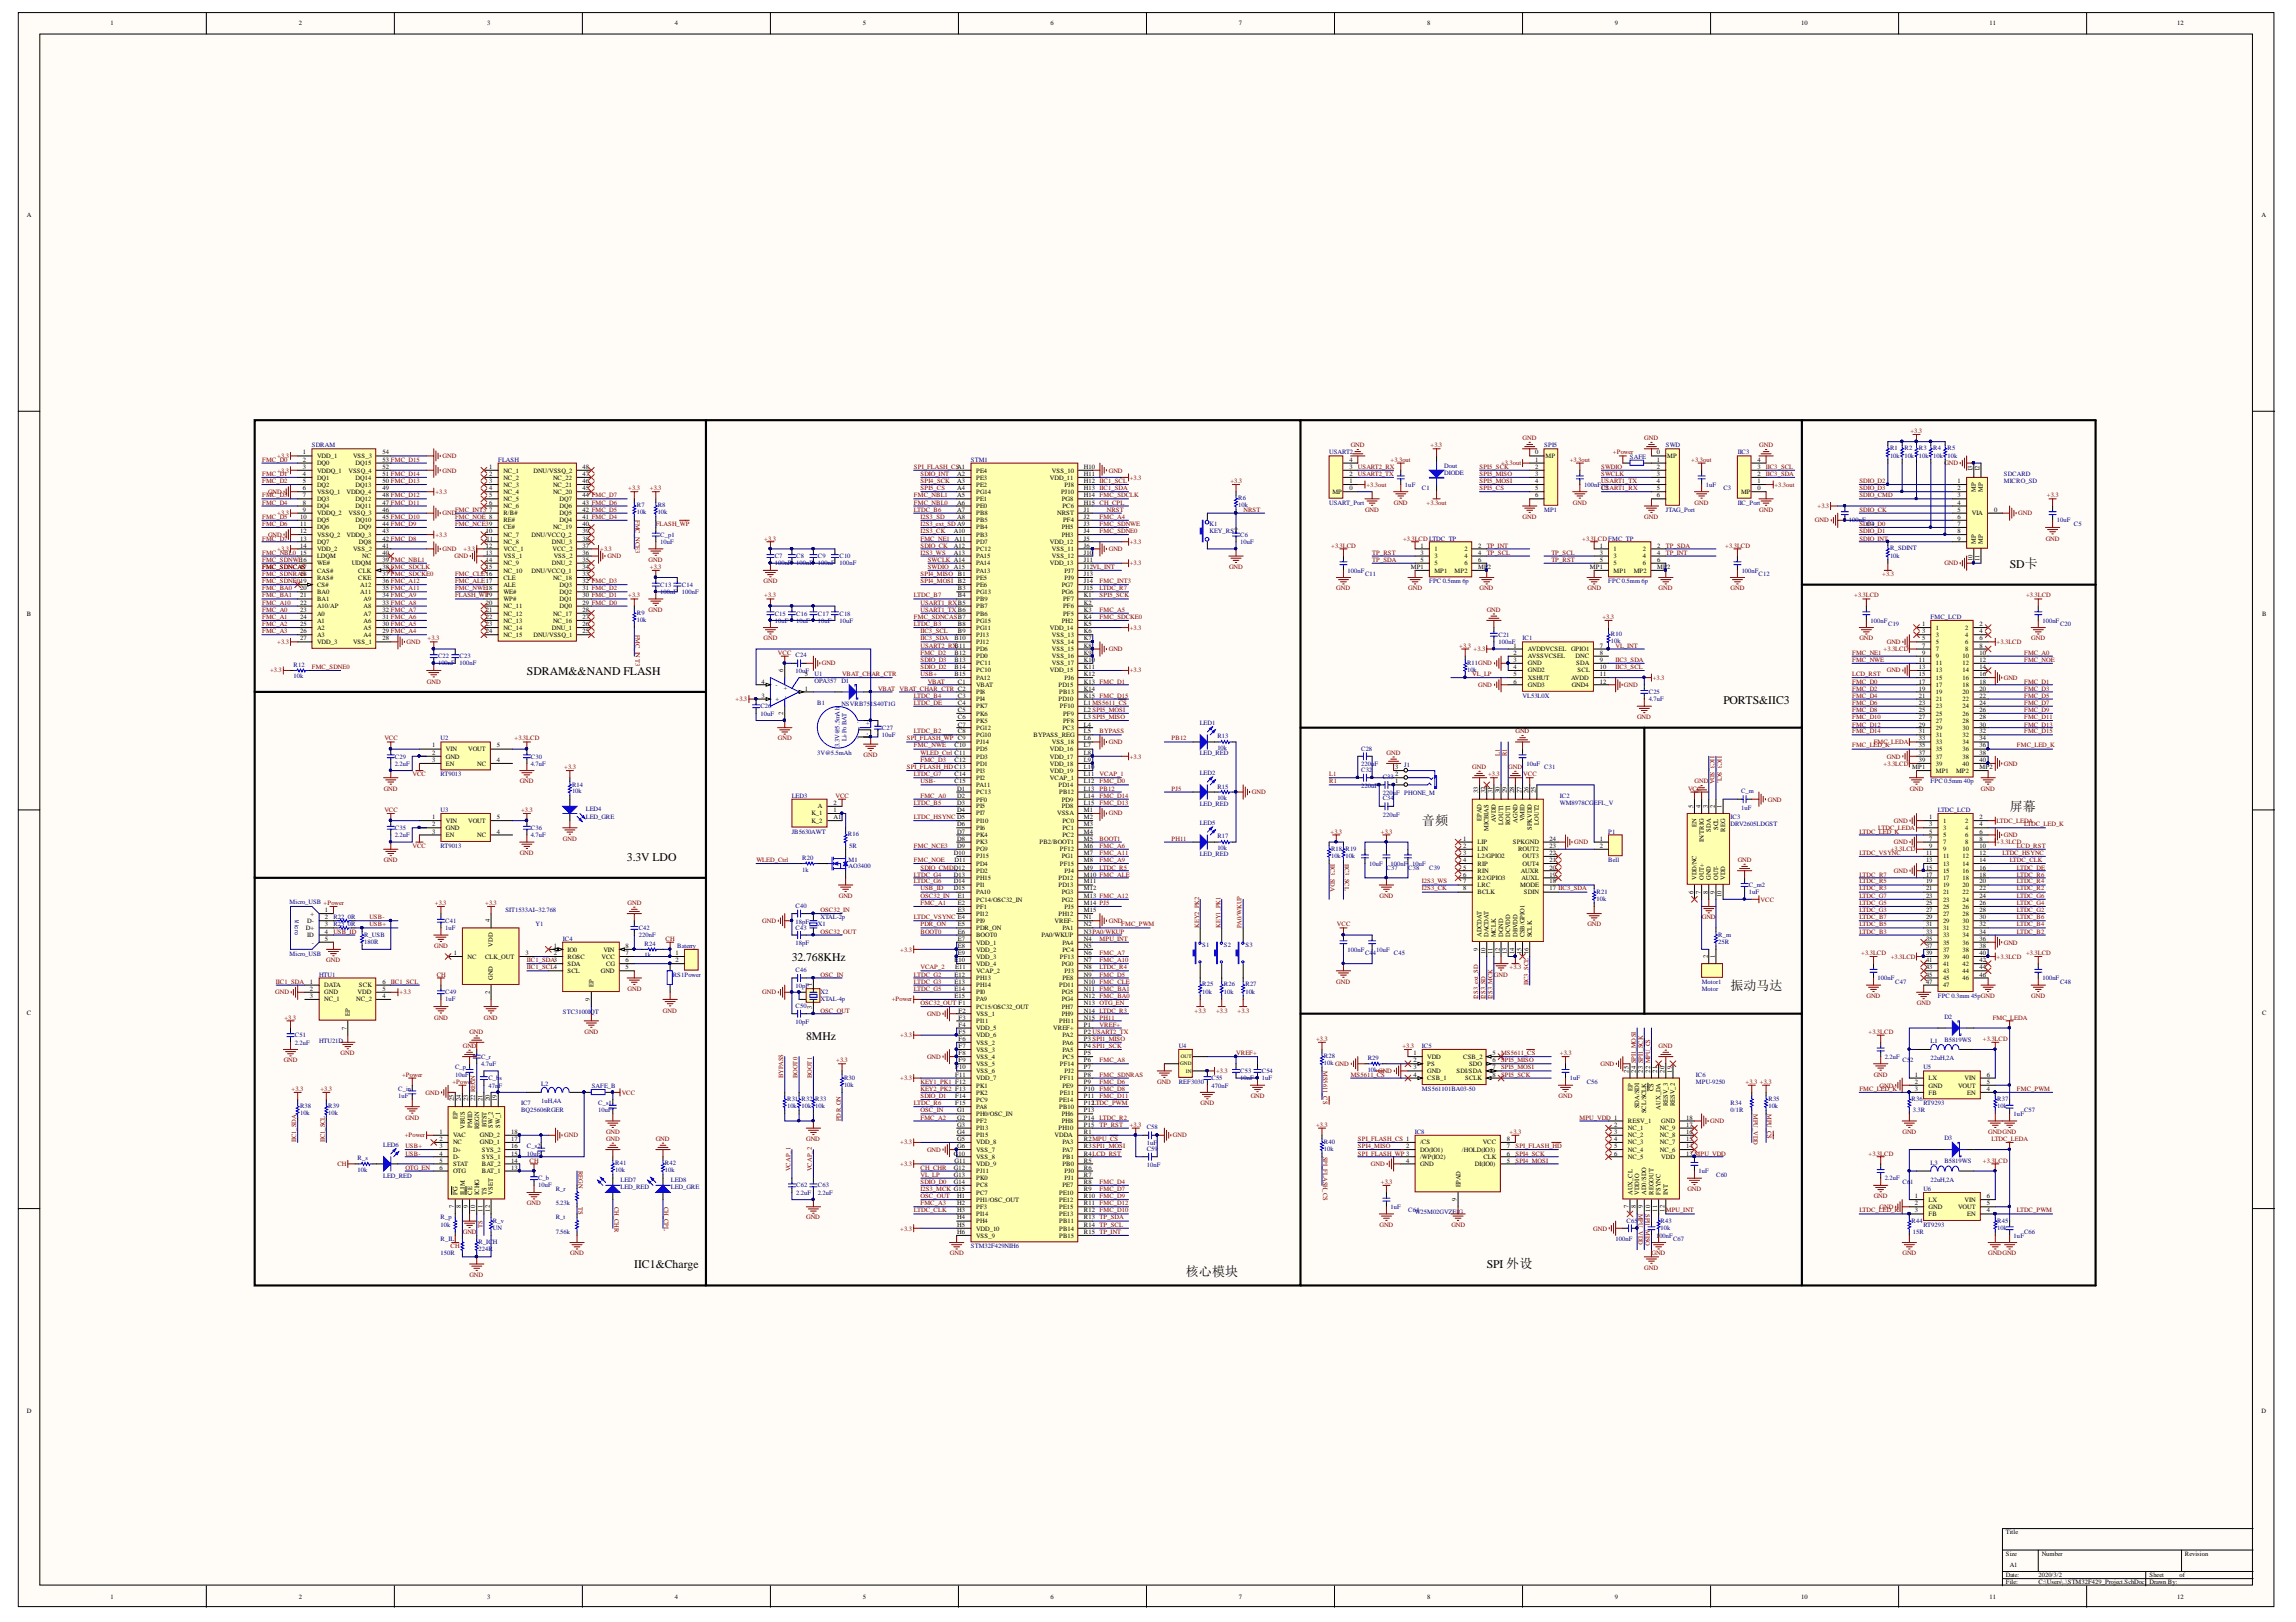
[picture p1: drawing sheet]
<svg xmlns="http://www.w3.org/2000/svg" width="297mm" height="210mm" viewBox="0 0 297 210" stroke-linecap="round" stroke-linejoin="round" font-family="sans-serif">
<defs><g id="words">
<g font-size="1.7">
<text x="184" y="106.8">音频</text>
<text x="260" y="104.9">屏幕</text>
<text x="223.9" y="128.1">振动马达</text>
<text x="153.4" y="165.1">核心模块</text>
</g>
<g font-size="1.5">
<text x="260" y="73.5">SD卡</text>
<text x="68.2" y="87.4">SDRAM&amp;&amp;NAND FLASH</text>
<text x="223" y="91.1">PORTS&amp;IIC3</text>
<text x="81.1" y="111.4">3.3V LDO</text>
<text x="102.4" y="124.4">32.768KHz</text>
<text x="104.3" y="134.6">8MHz</text>
<text x="82" y="164.1">IIC1&amp;Charge</text>
<text x="192.3" y="164.1">SPI 外设</text>
</g>
<g font-size=".8">
<text x="14.3" y="3.3">1</text>
<text x="38.7" y="3.3">2</text>
<text x="63" y="3.3">3</text>
<text x="87.3" y="3.3">4</text>
<text x="111.6" y="3.3">5</text>
<text x="135.9" y="3.3">6</text>
<text x="160.3" y="3.3">7</text>
<text x="184.6" y="3.3">8</text>
<text x="208.9" y="3.3">9</text>
<text x="233" y="3.3">10</text>
<text x="257.4" y="3.3">11</text>
<text x="281.7" y="3.3">12</text>
<text x="3.5" y="28.1">A</text>
<text x="292.6" y="28.1">A</text>
<text x="39.2" y="58.8">1</text>
<text x="39.2" y="59.7">2</text>
<text x="41" y="59.3">VDD_1</text>
<text x="45.7" y="59.3">VSS_3</text>
<text x="49.5" y="58.8">54</text>
<text x="49.5" y="59.7">53 FMC_D15</text>
<text x="174.6" y="59.7">4</text>
<text x="198.6" y="58.8">0</text>
<text x="198.6" y="59.7">1</text>
<text x="199.9" y="59.3">MP</text>
<text x="214.3" y="58.8">0</text>
<text x="214.3" y="59.7">1</text>
<text x="215.7" y="59.3">MP</text>
<text x="227.4" y="59.7">4</text>
<text x="39.2" y="60.7">3</text>
<text x="39.2" y="61.6">4</text>
<text x="39.2" y="62.5">5</text>
<text x="39.2" y="63.4">6</text>
<text x="39.2" y="64.4">7</text>
<text x="39.2" y="65.3">8</text>
<text x="41" y="60.2">DQ0</text>
<text x="41" y="61.2">VDDQ_1</text>
<text x="41" y="62.1">DQ1</text>
<text x="41" y="63">DQ2</text>
<text x="41" y="64">VSSQ_1</text>
<text x="41" y="64.8">DQ3</text>
<text x="41" y="65.7">DQ4</text>
<text x="44.8" y="64">VDDQ_4</text>
<text x="45.1" y="61.2">VSSQ_4</text>
<text x="46" y="60.2">DQ15</text>
<text x="46" y="62.1">DQ14</text>
<text x="46" y="63">DQ13</text>
<text x="46" y="64.8">DQ12</text>
<text x="46" y="65.7">DQ11</text>
<text x="49.5" y="60.7">52</text>
<text x="49.5" y="61.6">51 FMC_D14</text>
<text x="49.5" y="62.5">50 FMC_D13</text>
<text x="49.5" y="63.4">49</text>
<text x="49.5" y="64.4">48 FMC_D12</text>
<text x="49.5" y="65.3">47 FMC_D11</text>
<text x="63.3" y="60.7">1</text>
<text x="63.3" y="61.6">2</text>
<text x="63.3" y="62.5">3</text>
<text x="63.3" y="63.4">4</text>
<text x="63.3" y="64.4">5</text>
<text x="63.3" y="65.3">6</text>
<text x="65.1" y="61.2">NC_1</text>
<text x="65.1" y="62.1">NC_2</text>
<text x="65.1" y="63">NC_3</text>
<text x="65.1" y="64">NC_4</text>
<text x="65.1" y="64.8">NC_5</text>
<text x="65.1" y="65.7">NC_6</text>
<text x="69" y="61.2">DNU/VSSQ_2</text>
<text x="71.6" y="62.1">NC_22</text>
<text x="71.6" y="63">NC_21</text>
<text x="71.6" y="64">NC_20</text>
<text x="72.4" y="64.8">DQ7</text>
<text x="72.4" y="65.7">DQ6</text>
<text x="75.4" y="60.7">48</text>
<text x="75.4" y="61.6">47</text>
<text x="75.4" y="62.5">46</text>
<text x="75.4" y="63.4">45</text>
<text x="75.4" y="64.4">44 FMC_D7</text>
<text x="75.4" y="65.3">43 FMC_D6</text>
<text x="123.8" y="61.6">A2</text>
<text x="123.8" y="62.5">A3</text>
<text x="123.8" y="63.4">A4</text>
<text x="123.8" y="64.4">A5</text>
<text x="123.8" y="65.3">A6</text>
<text x="126.3" y="61.2">PE4</text>
<text x="126.3" y="62.1">PE3</text>
<text x="126.3" y="63">PE2</text>
<text x="126.3" y="64">PG14</text>
<text x="126.3" y="64.8">PE1</text>
<text x="126.3" y="65.7">PE0</text>
<text x="135.8" y="62.1">VDD_11</text>
<text x="136.1" y="61.2">VSS_10</text>
<text x="137.3" y="64">PJ10</text>
<text x="137.4" y="64.8">PG8</text>
<text x="137.4" y="65.7">PC6</text>
<text x="137.7" y="63">PJ8</text>
<text x="140.2" y="60.7">H10</text>
<text x="140.2" y="61.6">H11</text>
<text x="140.2" y="62.5">H12</text>
<text x="140.2" y="63.4">H13</text>
<text x="140.2" y="64.4">H14</text>
<text x="140.2" y="65.3">H15</text>
<text x="172.4" y="64">MP</text>
<text x="174.6" y="63.4">0</text>
<text x="174.6" y="62.5">1</text>
<text x="174.6" y="61.6">2</text>
<text x="174.6" y="60.7">3</text>
<text x="198.6" y="60.7">2</text>
<text x="198.6" y="61.6">3</text>
<text x="198.6" y="62.5">4</text>
<text x="198.6" y="63.4">5</text>
<text x="198.6" y="64.4">6</text>
<text x="214.3" y="60.7">2</text>
<text x="214.3" y="61.6">3</text>
<text x="214.3" y="62.5">4</text>
<text x="214.3" y="63.4">5</text>
<text x="214.3" y="64.4">6</text>
<text x="225.2" y="64">MP</text>
<text x="227.4" y="63.4">0</text>
<text x="227.4" y="62.5">1</text>
<text x="227.4" y="61.6">2</text>
<text x="227.4" y="60.7">3</text>
<text x="253.2" y="62.5">1</text>
<text x="253.2" y="63.4">2</text>
<text x="253.2" y="64.4">3</text>
<text x="253.2" y="65.3">4</text>
<text x="255.2" y="61" transform="rotate(-90 255.2 61)">13</text>
<text x="255.6" y="63.6" transform="rotate(-90 255.6 63.6)">MP</text>
<text x="256.1" y="61" transform="rotate(-90 256.1 61)">12</text>
<text x="256.5" y="63.6" transform="rotate(-90 256.5 63.6)">MP</text>
<text x="38.8" y="67.2">10</text>
<text x="38.8" y="68.1">11</text>
<text x="38.8" y="69">12</text>
<text x="38.8" y="70">13</text>
<text x="38.8" y="70.9">14</text>
<text x="38.8" y="71.8">15</text>
<text x="39.2" y="66.2">9</text>
<text x="41" y="66.7">VDDQ_2</text>
<text x="41" y="67.6">DQ5</text>
<text x="41" y="68.5">DQ6</text>
<text x="41" y="69.4">VSSQ_2</text>
<text x="41" y="70.4">DQ7</text>
<text x="41" y="71.3">VDD_2</text>
<text x="44.8" y="69.4">VDDQ_3</text>
<text x="45.1" y="66.7">VSSQ_3</text>
<text x="45.7" y="71.3">VSS_2</text>
<text x="46" y="67.6">DQ10</text>
<text x="46.4" y="68.5">DQ9</text>
<text x="46.4" y="70.4">DQ8</text>
<text x="49.5" y="66.2">46</text>
<text x="49.5" y="67.2">45 FMC_D10</text>
<text x="49.5" y="68.1">44 FMC_D9</text>
<text x="49.5" y="69">43</text>
<text x="49.5" y="70">42 FMC_D8</text>
<text x="49.5" y="70.9">41</text>
<text x="49.5" y="71.8">40</text>
<text x="62.8" y="69">10</text>
<text x="62.8" y="70.9">12</text>
<text x="62.8" y="71.8">13</text>
<text x="62.9" y="70">11</text>
<text x="63.3" y="66.2">7</text>
<text x="65.1" y="66.7">R/B#</text>
<text x="65.1" y="67.6">RE#</text>
<text x="65.1" y="68.5">CE#</text>
<text x="65.1" y="69.4">NC_7</text>
<text x="65.1" y="70.4">NC_8</text>
<text x="65.1" y="71.3">VCC_1</text>
<text x="68.8" y="69.4">DNU/VCCQ_2</text>
<text x="71.4" y="70.4">DNU_3</text>
<text x="71.5" y="71.3">VCC_2</text>
<text x="71.6" y="68.5">NC_19</text>
<text x="72.4" y="66.7">DQ5</text>
<text x="72.4" y="67.6">DQ4</text>
<text x="75.4" y="66.2">42 FMC_D5</text>
<text x="75.4" y="67.2">41 FMC_D4</text>
<text x="75.4" y="68.1">40</text>
<text x="75.4" y="69">39</text>
<text x="75.4" y="70">38</text>
<text x="75.4" y="70.9">37</text>
<text x="75.4" y="71.8">36</text>
<text x="123.4" y="69">A10</text>
<text x="123.4" y="70.9">A12</text>
<text x="123.4" y="71.8">A13</text>
<text x="123.5" y="70">A11</text>
<text x="123.8" y="66.2">A7</text>
<text x="123.8" y="67.2">A8</text>
<text x="126.3" y="66.7">PB8</text>
<text x="126.3" y="67.6">PB5</text>
<text x="126.3" y="68.5">PB4</text>
<text x="126.3" y="69.4">PB3</text>
<text x="126.3" y="70.4">PD7</text>
<text x="126.3" y="71.3">PC12</text>
<text x="135.8" y="70.4">VDD_12</text>
<text x="136.1" y="71.3">VSS_11</text>
<text x="136.8" y="66.7">NRST</text>
<text x="137.4" y="68.5">PH5</text>
<text x="137.4" y="69.4">PH3</text>
<text x="137.5" y="67.6">PF4</text>
<text x="140.2" y="66.2">J1</text>
<text x="140.2" y="67.2">J2</text>
<text x="140.2" y="68.1">J3</text>
<text x="140.2" y="69">J4</text>
<text x="140.2" y="70">J5</text>
<text x="140.2" y="70.9">J6</text>
<text x="140.2" y="71.8">J10</text>
<text x="183.8" y="70.9">1</text>
<text x="183.8" y="71.8">3</text>
<text x="185.6" y="71.3">1</text>
<text x="189.5" y="71.3">2</text>
<text x="191.2" y="70.9">2</text>
<text x="191.2" y="71.8">4</text>
<text x="207" y="70.9">1</text>
<text x="207" y="71.8">3</text>
<text x="208.7" y="71.3">1</text>
<text x="212.6" y="71.3">2</text>
<text x="214.4" y="70.9">2</text>
<text x="214.4" y="71.8">4</text>
<text x="253.2" y="66.2">5</text>
<text x="253.2" y="67.2">6</text>
<text x="253.2" y="68.1">7</text>
<text x="253.2" y="69">8</text>
<text x="253.2" y="70">9</text>
<text x="255.1" y="66.7">VIA</text>
<text x="255.6" y="70.4" transform="rotate(-90 255.6 70.4)">MP</text>
<text x="256.5" y="70.4" transform="rotate(-90 256.5 70.4)">MP</text>
<text x="258" y="66.2">0</text>
<text x="38.8" y="76.4">20</text>
<text x="38.8" y="77.3">21</text>
<text x="41" y="72.2">LDQM</text>
<text x="41" y="73.2">WE#</text>
<text x="41" y="74.1">CAS#</text>
<text x="41" y="75">RAS#</text>
<text x="41" y="76">CS#</text>
<text x="41" y="76.9">BA0</text>
<text x="41" y="77.8">BA1</text>
<text x="45.5" y="73.2">UDQM</text>
<text x="46.4" y="74.1">CLK</text>
<text x="46.4" y="75">CKE</text>
<text x="46.6" y="76">A12</text>
<text x="46.6" y="76.9">A11</text>
<text x="46.9" y="72.2">NC</text>
<text x="47" y="77.8">A9</text>
<text x="49.5" y="72.7">39 FMC_NBL1</text>
<text x="49.5" y="73.7">38 FMC_SDCLK</text>
<text x="49.5" y="74.5">37 FMC_SDCKE0</text>
<text x="49.5" y="75.4">36 FMC_A12</text>
<text x="49.5" y="76.4">35 FMC_A11</text>
<text x="49.5" y="77.3">34 FMC_A9</text>
<text x="62.8" y="72.7">14</text>
<text x="62.8" y="73.7">15</text>
<text x="65.1" y="72.2">VSS_1</text>
<text x="65.1" y="73.2">NC_9</text>
<text x="65.1" y="74.1">NC_10</text>
<text x="65.1" y="75">CLE</text>
<text x="65.1" y="76">ALE</text>
<text x="65.1" y="76.9">WE#</text>
<text x="65.1" y="77.8">WP#</text>
<text x="68.8" y="74.1">DNU/VCCQ_1</text>
<text x="71.4" y="73.2">DNU_2</text>
<text x="71.6" y="75">NC_18</text>
<text x="71.6" y="72.2">VSS_2</text>
<text x="72.4" y="76">DQ3</text>
<text x="72.4" y="76.9">DQ2</text>
<text x="72.4" y="77.8">DQ1</text>
<text x="75.4" y="72.7">35</text>
<text x="75.4" y="73.7">34</text>
<text x="75.4" y="74.5">33</text>
<text x="75.4" y="75.4">32 FMC_D3</text>
<text x="75.4" y="76.4">31 FMC_D2</text>
<text x="75.4" y="77.3">30 FMC_D1</text>
<text x="123.4" y="73.7">A15</text>
<text x="123.9" y="76.4">B3</text>
<text x="123.9" y="77.3">B4</text>
<text x="126.3" y="72.2">PA15</text>
<text x="126.3" y="73.2">PA14</text>
<text x="126.3" y="74.1">PA13</text>
<text x="126.3" y="75">PE5</text>
<text x="126.3" y="76">PE6</text>
<text x="126.3" y="76.9">PG13</text>
<text x="126.3" y="77.8">PB9</text>
<text x="135.8" y="73.2">VDD_13</text>
<text x="136.1" y="72.2">VSS_12</text>
<text x="137.4" y="76">PG7</text>
<text x="137.4" y="76.9">PG6</text>
<text x="137.5" y="77.8">PF7</text>
<text x="137.7" y="74.1">PJ7</text>
<text x="137.7" y="75">PJ9</text>
<text x="140.2" y="72.7">J11</text>
<text x="140.2" y="73.7">J12VL_INT</text>
<text x="140.2" y="74.5">J13</text>
<text x="140.2" y="75.4">J14</text>
<text x="140.2" y="76.4">J15</text>
<text x="140.2" y="77.3">K1</text>
<text x="182.5" y="73.7">MP1</text>
<text x="183.8" y="72.7">5</text>
<text x="185.6" y="72.2">3</text>
<text x="185.6" y="73.2">5</text>
<text x="185.6" y="74.1">MP1</text>
<text x="188.2" y="74.1">MP2</text>
<text x="189.5" y="72.2">4</text>
<text x="189.5" y="73.2">6</text>
<text x="191.2" y="72.7">6</text>
<text x="191.2" y="73.7">MP2</text>
<text x="205.7" y="73.7">MP1</text>
<text x="207" y="72.7">5</text>
<text x="208.7" y="72.2">3</text>
<text x="208.7" y="73.2">5</text>
<text x="208.7" y="74.1">MP1</text>
<text x="211.4" y="74.1">MP2</text>
<text x="212.6" y="72.2">4</text>
<text x="212.6" y="73.2">6</text>
<text x="214.4" y="72.7">6</text>
<text x="214.4" y="73.7">MP2</text>
<text x="255.2" y="72.6" transform="rotate(-90 255.2 72.6)">10</text>
<text x="256.1" y="72.6" transform="rotate(-90 256.1 72.6)">11</text>
<text x="3.5" y="79.8">B</text>
<text x="38.8" y="78.2">22</text>
<text x="38.8" y="79.2">23</text>
<text x="38.8" y="80.1">24</text>
<text x="38.8" y="81">25</text>
<text x="38.8" y="81.9">26</text>
<text x="38.8" y="82.9">27</text>
<text x="41" y="78.7">A10/AP</text>
<text x="41" y="79.7">A0</text>
<text x="41" y="80.6">A1</text>
<text x="41" y="81.5">A2</text>
<text x="41" y="82.5">A3</text>
<text x="41" y="83.4">VDD_3</text>
<text x="45.7" y="83.4">VSS_1</text>
<text x="47" y="78.7">A8</text>
<text x="47" y="79.7">A7</text>
<text x="47" y="80.6">A6</text>
<text x="47" y="81.5">A5</text>
<text x="47" y="82.5">A4</text>
<text x="49.5" y="78.2">33 FMC_A8</text>
<text x="49.5" y="79.2">32 FMC_A7</text>
<text x="49.5" y="80.1">31 FMC_A6</text>
<text x="49.5" y="81">30 FMC_A5</text>
<text x="49.5" y="81.9">29 FMC_A4</text>
<text x="49.5" y="82.9">28</text>
<text x="62.8" y="78.2">20</text>
<text x="62.8" y="79.2">21</text>
<text x="62.8" y="80.1">22</text>
<text x="62.8" y="81">23</text>
<text x="62.8" y="81.9">24</text>
<text x="65.1" y="78.7">NC_11</text>
<text x="65.1" y="79.7">NC_12</text>
<text x="65.1" y="80.6">NC_13</text>
<text x="65.1" y="81.5">NC_14</text>
<text x="65.1" y="82.5">NC_15</text>
<text x="69" y="82.5">DNU/VSSQ_1</text>
<text x="71.4" y="81.5">DNU_1</text>
<text x="71.6" y="79.7">NC_17</text>
<text x="71.6" y="80.6">NC_16</text>
<text x="72.4" y="78.7">DQ0</text>
<text x="75.4" y="78.2">29 FMC_D0</text>
<text x="75.4" y="79.2">28</text>
<text x="75.4" y="80.1">27</text>
<text x="75.4" y="81">26</text>
<text x="75.4" y="81.9">25</text>
<text x="123.5" y="82.9">B10</text>
<text x="123.9" y="81">B8</text>
<text x="123.9" y="81.9">B9</text>
<text x="126.3" y="78.7">PB7</text>
<text x="126.3" y="79.7">PB6</text>
<text x="126.3" y="80.6">PG15</text>
<text x="126.3" y="81.5">PG11</text>
<text x="126.3" y="82.5">PJ13</text>
<text x="126.3" y="83.4">PJ12</text>
<text x="135.8" y="81.5">VDD_14</text>
<text x="136.1" y="82.5">VSS_13</text>
<text x="136.1" y="83.4">VSS_14</text>
<text x="137.4" y="80.6">PH2</text>
<text x="137.5" y="78.7">PF6</text>
<text x="137.5" y="79.7">PF5</text>
<text x="140.2" y="78.2">K2</text>
<text x="140.2" y="79.2">K3</text>
<text x="140.2" y="80.1">K4</text>
<text x="140.2" y="81">K5</text>
<text x="140.2" y="81.9">K6</text>
<text x="140.2" y="82.9">K7</text>
<text x="140.2" y="83.8">K8</text>
<text x="195.8" y="83.8">1</text>
<text x="207" y="83.8">7</text>
<text x="248.7" y="81">1</text>
<text x="248.7" y="81.9">3</text>
<text x="248.7" y="82.9">5</text>
<text x="248.7" y="83.8">7</text>
<text x="250.4" y="81.5">1</text>
<text x="250.4" y="82.5">3</text>
<text x="250.4" y="83.4">5</text>
<text x="254.3" y="81.5">2</text>
<text x="254.3" y="82.5">4</text>
<text x="254.3" y="83.4">6</text>
<text x="256.1" y="81">2</text>
<text x="256.1" y="81.9">4</text>
<text x="256.1" y="82.9">6</text>
<text x="256.1" y="83.8">8</text>
<text x="292.6" y="79.8">B</text>
<text x="98.5" y="88.5">4</text>
<text x="100.3" y="88.9">-</text>
<text x="101.3" y="86.9" transform="rotate(-90 101.3 86.9)">6</text>
<text x="101.8" y="89.3" transform="rotate(-90 101.8 89.3)">+</text>
<text x="104.1" y="89.4">1</text>
<text x="104.1" y="87.5">5</text>
<text x="123.5" y="84.7">B12</text>
<text x="123.5" y="85.7">B13</text>
<text x="123.5" y="86.6">B14</text>
<text x="123.5" y="87.5">B15</text>
<text x="123.9" y="88.5">C1</text>
<text x="126.3" y="84.2">PD6</text>
<text x="126.3" y="85.2">PD0</text>
<text x="126.3" y="86.1">PC11</text>
<text x="126.3" y="87">PC10</text>
<text x="126.3" y="87.9">PA12</text>
<text x="126.3" y="88.9">VBAT</text>
<text x="126.3" y="89.8">PI8</text>
<text x="135.8" y="87">VDD_15</text>
<text x="136.1" y="84.2">VSS_15</text>
<text x="136.1" y="85.2">VSS_16</text>
<text x="136.1" y="86.1">VSS_17</text>
<text x="136.9" y="88.9">PD15</text>
<text x="137" y="89.8">PB13</text>
<text x="137.7" y="87.9">PJ6</text>
<text x="140.2" y="84.7">K9</text>
<text x="140.2" y="85.7">K10</text>
<text x="140.2" y="86.6">K11</text>
<text x="140.2" y="87.5">K12</text>
<text x="140.2" y="88.5">K13</text>
<text x="140.2" y="89.4">K14</text>
<text x="195.8" y="84.7">2</text>
<text x="195.8" y="85.7">3</text>
<text x="195.8" y="86.6">4</text>
<text x="195.8" y="87.5">5</text>
<text x="195.8" y="88.5">6</text>
<text x="197.7" y="84.2">AVDDVCSEL</text>
<text x="197.7" y="85.2">AVSSVCSEL</text>
<text x="197.7" y="86.1">GND</text>
<text x="197.7" y="87">GND2</text>
<text x="197.7" y="87.9">XSHUT</text>
<text x="197.7" y="88.9">GND3</text>
<text x="203.2" y="84.2">GPIO1</text>
<text x="203.2" y="87.9">AVDD</text>
<text x="203.3" y="88.9">GND4</text>
<text x="203.8" y="85.2">DNC</text>
<text x="203.9" y="86.1">SDA</text>
<text x="204.1" y="87">SCL</text>
<text x="207" y="84.7">8</text>
<text x="207" y="85.7">9</text>
<text x="207" y="86.6">10</text>
<text x="207" y="87.5">11</text>
<text x="207" y="88.5">12</text>
<text x="248.2" y="85.7">11</text>
<text x="248.2" y="86.6">13</text>
<text x="248.2" y="87.5">15</text>
<text x="248.2" y="88.5">17</text>
<text x="248.2" y="89.4">19</text>
<text x="248.7" y="84.7">9</text>
<text x="250.4" y="84.2">7</text>
<text x="250.4" y="85.2">9</text>
<text x="250.4" y="86.1">11</text>
<text x="250.4" y="87">13</text>
<text x="250.4" y="87.9">15</text>
<text x="250.4" y="88.9">17</text>
<text x="250.4" y="89.8">19</text>
<text x="253.9" y="85.2">10</text>
<text x="253.9" y="86.1">12</text>
<text x="253.9" y="87">14</text>
<text x="253.9" y="87.9">16</text>
<text x="253.9" y="88.9">18</text>
<text x="253.9" y="89.8">20</text>
<text x="254.3" y="84.2">8</text>
<text x="256.1" y="84.7">10</text>
<text x="256.1" y="85.7">12</text>
<text x="256.1" y="86.6">14</text>
<text x="256.1" y="87.5">16</text>
<text x="256.1" y="88.5">18</text>
<text x="256.1" y="89.4">20</text>
<text x="98.5" y="90.3">3</text>
<text x="100.3" y="90.7">+</text>
<text x="101.3" y="92.5" transform="rotate(-90 101.3 92.5)">2</text>
<text x="101.8" y="90.3" transform="rotate(-90 101.8 90.3)">-</text>
<text x="110.9" y="93.5">.</text>
<text x="110.9" y="95.6">.</text>
<text x="123.9" y="90.3">C3</text>
<text x="123.9" y="91.2">C4</text>
<text x="123.9" y="92.2">C5</text>
<text x="123.9" y="93.1">C6</text>
<text x="123.9" y="94">C7</text>
<text x="123.9" y="94.9">C8</text>
<text x="126.3" y="90.7">PI4</text>
<text x="126.3" y="91.7">PK7</text>
<text x="126.3" y="92.6">PK6</text>
<text x="126.3" y="93.5">PK5</text>
<text x="126.3" y="94.5">PG12</text>
<text x="126.3" y="95.4">PG10</text>
<text x="133.7" y="95.4">BYPASS_REG</text>
<text x="136.9" y="90.7">PD10</text>
<text x="137.1" y="91.7">PF10</text>
<text x="137.4" y="94.5">PC3</text>
<text x="137.5" y="92.6">PF9</text>
<text x="137.5" y="93.5">PF8</text>
<text x="140.2" y="90.3">K15</text>
<text x="140.2" y="91.2">L1 MS5611_CS</text>
<text x="140.2" y="92.2">L2 SPI5_MOSI</text>
<text x="140.2" y="93.1">L3 SPI5_MISO</text>
<text x="140.2" y="94">L4</text>
<text x="140.2" y="94.9">L5</text>
<text x="140.2" y="95.8">L6</text>
<text x="248.2" y="90.3">21</text>
<text x="248.2" y="91.2">23</text>
<text x="248.2" y="92.2">25</text>
<text x="248.2" y="93.1">27</text>
<text x="248.2" y="94">29</text>
<text x="248.2" y="94.9">31</text>
<text x="248.2" y="95.8">33</text>
<text x="250.4" y="90.7">21</text>
<text x="250.4" y="91.7">23</text>
<text x="250.4" y="92.6">25</text>
<text x="250.4" y="93.5">27</text>
<text x="250.4" y="94.5">29</text>
<text x="250.4" y="95.4">31</text>
<text x="253.9" y="90.7">22</text>
<text x="253.9" y="91.7">24</text>
<text x="253.9" y="92.6">26</text>
<text x="253.9" y="93.5">28</text>
<text x="253.9" y="94.5">30</text>
<text x="253.9" y="95.4">32</text>
<text x="256.1" y="90.3">22</text>
<text x="256.1" y="91.2">24</text>
<text x="256.1" y="92.2">26</text>
<text x="256.1" y="93.1">28</text>
<text x="256.1" y="94">30</text>
<text x="256.1" y="94.9">32</text>
<text x="256.1" y="95.8">34</text>
<text x="55.9" y="96.7">1</text>
<text x="55.9" y="97.7">2</text>
<text x="55.9" y="98.6">3</text>
<text x="57.7" y="97.2">VIN</text>
<text x="57.7" y="98.2">GND</text>
<text x="57.7" y="99.1">EN</text>
<text x="60.6" y="97.2">VOUT</text>
<text x="61.7" y="99.1">NC</text>
<text x="64.3" y="96.7">5</text>
<text x="64.3" y="98.6">4</text>
<text x="123.5" y="96.7">C10</text>
<text x="123.5" y="98.6">C12</text>
<text x="123.5" y="100.4">C14</text>
<text x="123.5" y="101.4">C15</text>
<text x="126.3" y="96.3">PJ14</text>
<text x="126.3" y="97.2">PD5</text>
<text x="126.3" y="98.2">PD3</text>
<text x="126.3" y="99.1">PD1</text>
<text x="126.3" y="100">PI3</text>
<text x="126.3" y="101">PI2</text>
<text x="126.3" y="101.9">PA11</text>
<text x="135.8" y="97.2">VDD_16</text>
<text x="135.8" y="98.2">VDD_17</text>
<text x="135.8" y="99.1">VDD_18</text>
<text x="135.8" y="100">VDD_19</text>
<text x="135.8" y="101">VCAP_1</text>
<text x="136.1" y="96.3">VSS_18</text>
<text x="136.9" y="101.9">PD14</text>
<text x="140.2" y="96.7">L7</text>
<text x="140.2" y="97.7">L8</text>
<text x="140.2" y="98.6">L9</text>
<text x="140.2" y="99.5">L10</text>
<text x="140.2" y="100.4">L11</text>
<text x="140.2" y="101.4">L12</text>
<text x="180.5" y="101.4">1</text>
<text x="180.5" y="100.4">2</text>
<text x="180.5" y="99.5">3</text>
<text x="247.4" y="99.5">MP1</text>
<text x="248.2" y="96.7">35</text>
<text x="248.2" y="97.7">37</text>
<text x="248.2" y="98.6">39</text>
<text x="250.4" y="96.3">33</text>
<text x="250.4" y="97.2">35</text>
<text x="250.4" y="98.2">37</text>
<text x="250.4" y="99.1">39</text>
<text x="250.4" y="100">MP1</text>
<text x="253.1" y="100">MP2</text>
<text x="253.9" y="96.3">34</text>
<text x="253.9" y="97.2">36</text>
<text x="253.9" y="98.2">38</text>
<text x="253.9" y="99.1">40</text>
<text x="256.1" y="96.7">36</text>
<text x="256.1" y="97.7">38</text>
<text x="256.1" y="98.6">40</text>
<text x="256.1" y="99.5">MP2</text>
<text x="55.9" y="106">1</text>
<text x="55.9" y="107">2</text>
<text x="55.9" y="107.9">3</text>
<text x="57.7" y="106.4">VIN</text>
<text x="57.7" y="107.4">GND</text>
<text x="60.6" y="106.4">VOUT</text>
<text x="64.3" y="106">5</text>
<text x="64.3" y="107.9">4</text>
<text x="105" y="105.5">K_1</text>
<text x="105" y="106.4">K_2</text>
<text x="105.8" y="104.6">A</text>
<text x="107.8" y="105.1">1</text>
<text x="107.8" y="104.2">2</text>
<text x="107.8" y="106">A1</text>
<text x="123.8" y="102.3">D1</text>
<text x="123.8" y="103.2">D2</text>
<text x="123.8" y="104.2">D3</text>
<text x="123.8" y="105.1">D4</text>
<text x="123.8" y="107">D6</text>
<text x="123.8" y="107.9">D7</text>
<text x="126.3" y="102.8">PC13</text>
<text x="126.3" y="103.7">PF0</text>
<text x="126.3" y="104.6">PI5</text>
<text x="126.3" y="105.5">PI7</text>
<text x="126.3" y="106.4">PI10</text>
<text x="126.3" y="107.4">PI6</text>
<text x="136.8" y="105.5">VSSA</text>
<text x="137" y="102.8">PB12</text>
<text x="137.4" y="103.7">PD9</text>
<text x="137.4" y="104.6">PD8</text>
<text x="137.4" y="106.4">PC0</text>
<text x="137.4" y="107.4">PC1</text>
<text x="140.2" y="102.3">L13</text>
<text x="140.2" y="103.2">L14</text>
<text x="140.2" y="104.2">L15</text>
<text x="140.2" y="105.1">M1</text>
<text x="140.2" y="106">M2</text>
<text x="140.2" y="107">M3</text>
<text x="140.2" y="107.9">M4</text>
<text x="191.2" y="102.6" transform="rotate(-90 191.2 102.6)">33</text>
<text x="191.7" y="106.2" transform="rotate(-90 191.7 106.2)">EPAD</text>
<text x="192.2" y="102.6" transform="rotate(-90 192.2 102.6)">32</text>
<text x="192.6" y="107.5" transform="rotate(-90 192.6 107.5)">MICBIAS</text>
<text x="193.1" y="102.6" transform="rotate(-90 193.1 102.6)">31</text>
<text x="193.5" y="106.4" transform="rotate(-90 193.5 106.4)">AVDD</text>
<text x="194" y="102.6" transform="rotate(-90 194 102.6)">30</text>
<text x="194.5" y="106.7" transform="rotate(-90 194.5 106.7)">LOUT1</text>
<text x="195" y="102.6" transform="rotate(-90 195 102.6)">29</text>
<text x="195.4" y="106.8" transform="rotate(-90 195.4 106.8)">ROUT1</text>
<text x="195.9" y="102.6" transform="rotate(-90 195.9 102.6)">28</text>
<text x="196.3" y="106.4" transform="rotate(-90 196.3 106.4)">AGND</text>
<text x="196.8" y="102.6" transform="rotate(-90 196.8 102.6)">27</text>
<text x="197.2" y="106.3" transform="rotate(-90 197.2 106.3)">VMID</text>
<text x="197.8" y="102.6" transform="rotate(-90 197.8 102.6)">26</text>
<text x="198.2" y="107.4" transform="rotate(-90 198.2 107.4)">SPKVDD</text>
<text x="198.7" y="102.6" transform="rotate(-90 198.7 102.6)">25</text>
<text x="199.1" y="106.7" transform="rotate(-90 199.1 106.7)">LOUT2</text>
<text x="219.1" y="104.5" transform="rotate(-90 219.1 104.5)">5</text>
<text x="219.5" y="107" transform="rotate(-90 219.5 107)">EN</text>
<text x="220" y="104.5" transform="rotate(-90 220 104.5)">4</text>
<text x="220.9" y="104.5" transform="rotate(-90 220.9 104.5)">3</text>
<text x="221.3" y="107.6" transform="rotate(-90 221.3 107.6)">SDA</text>
<text x="221.9" y="104.5" transform="rotate(-90 221.9 104.5)">2</text>
<text x="222.3" y="107.5" transform="rotate(-90 222.3 107.5)">SCL</text>
<text x="222.7" y="104.5" transform="rotate(-90 222.7 104.5)">1</text>
<text x="223.2" y="107.6" transform="rotate(-90 223.2 107.6)">REG</text>
<text x="249.6" y="106">1</text>
<text x="249.6" y="107">3</text>
<text x="249.6" y="107.9">5</text>
<text x="251.4" y="106.4">1</text>
<text x="251.4" y="107.4">3</text>
<text x="254.3" y="106.4">2</text>
<text x="254.3" y="107.4">4</text>
<text x="256.1" y="106">2</text>
<text x="256.1" y="107">4</text>
<text x="256.1" y="107.9">6</text>
<text x="57.7" y="108.3">EN</text>
<text x="61.7" y="108.3">NC</text>
<text x="123.4" y="110.7">D10</text>
<text x="123.4" y="113.5">D13</text>
<text x="123.5" y="111.6">D11</text>
<text x="123.8" y="108.8">D8</text>
<text x="123.8" y="109.7">D9</text>
<text x="126.3" y="108.3">PK4</text>
<text x="126.3" y="109.2">PK3</text>
<text x="126.3" y="110.2">PG9</text>
<text x="126.3" y="111.1">PJ15</text>
<text x="126.3" y="112">PD4</text>
<text x="126.3" y="113">PD2</text>
<text x="126.3" y="113.9">PH15</text>
<text x="134.5" y="109.2">PB2/BOOT1</text>
<text x="136.9" y="113.9">PD12</text>
<text x="137.1" y="110.2">PF12</text>
<text x="137.1" y="112">PF15</text>
<text x="137.4" y="111.1">PG1</text>
<text x="137.4" y="108.3">PC2</text>
<text x="137.7" y="113">PJ4</text>
<text x="140.2" y="108.8">M5</text>
<text x="140.2" y="109.7">M6</text>
<text x="140.2" y="110.7">M7</text>
<text x="140.2" y="111.6">M8</text>
<text x="140.2" y="112.5">M9</text>
<text x="140.2" y="113.5">M10 FMC_ALE</text>
<text x="189.3" y="108.8">1</text>
<text x="189.3" y="109.7">2</text>
<text x="189.3" y="110.7">3</text>
<text x="189.3" y="111.6">4</text>
<text x="189.3" y="112.5">5</text>
<text x="189.3" y="113.5">6</text>
<text x="191.2" y="109.2">LIP</text>
<text x="191.2" y="110.2">LIN</text>
<text x="191.2" y="111.1">L2/GPIO2</text>
<text x="191.2" y="112">RIP</text>
<text x="191.2" y="113">RIN</text>
<text x="191.2" y="113.9">R2/GPIO3</text>
<text x="195.7" y="109.2">SPKGND</text>
<text x="196.4" y="110.2">ROUT2</text>
<text x="196.7" y="113">AUXR</text>
<text x="196.8" y="113.9">AUXL</text>
<text x="197" y="111.1">OUT3</text>
<text x="197" y="112">OUT4</text>
<text x="200.5" y="108.8">24</text>
<text x="200.5" y="109.7">23</text>
<text x="200.5" y="110.7">22</text>
<text x="200.5" y="111.6">21</text>
<text x="200.5" y="112.5">20</text>
<text x="200.5" y="113.5">19</text>
<text x="207" y="108.8">1</text>
<text x="207" y="109.7">2</text>
<text x="219.5" y="113.9" transform="rotate(-90 219.5 113.9)">VDD/NC</text>
<text x="220.4" y="113.9" transform="rotate(-90 220.4 113.9)">OUT+</text>
<text x="220.4" y="109" transform="rotate(-90 220.4 109)">IN/TRIG</text>
<text x="221.3" y="113.9" transform="rotate(-90 221.3 113.9)">GND</text>
<text x="222.3" y="113.9" transform="rotate(-90 222.3 113.9)">OUT-</text>
<text x="223.2" y="113.9" transform="rotate(-90 223.2 113.9)">VDD</text>
<text x="249.2" y="110.7">11</text>
<text x="249.2" y="111.6">13</text>
<text x="249.2" y="112.5">15</text>
<text x="249.2" y="113.5">17</text>
<text x="249.6" y="108.8">7</text>
<text x="249.6" y="109.7">9</text>
<text x="251.4" y="108.3">5</text>
<text x="251.4" y="109.2">7</text>
<text x="251.4" y="110.2">9</text>
<text x="251.4" y="111.1">11</text>
<text x="251.4" y="112">13</text>
<text x="251.4" y="113">15</text>
<text x="251.4" y="113.9">17</text>
<text x="253.9" y="110.2">10</text>
<text x="253.9" y="111.1">12</text>
<text x="253.9" y="112">14</text>
<text x="253.9" y="113">16</text>
<text x="253.9" y="113.9">18</text>
<text x="254.3" y="108.3">6</text>
<text x="254.3" y="109.2">8</text>
<text x="256.1" y="108.8">8</text>
<text x="256.1" y="109.7">10</text>
<text x="256.1" y="110.7">12</text>
<text x="256.1" y="111.6">14</text>
<text x="256.1" y="112.5">16</text>
<text x="256.1" y="113.5">18</text>
<text x="39.8" y="119.5">D-</text>
<text x="40.2" y="118.5">+</text>
<text x="42" y="118">1</text>
<text x="42" y="119">2</text>
<text x="42" y="119.9">3</text>
<text x="63.4" y="119.4" transform="rotate(-90 63.4 119.4)">4</text>
<text x="123.4" y="114.3">D14</text>
<text x="123.4" y="115.2">D15</text>
<text x="123.9" y="116.2">E1</text>
<text x="123.9" y="117.1">E2</text>
<text x="123.9" y="118">E3</text>
<text x="123.9" y="119.9">E5</text>
<text x="126.3" y="114.8">PI1</text>
<text x="126.3" y="115.7">PA10</text>
<text x="126.3" y="116.7">PC14/OSC32_IN</text>
<text x="126.3" y="117.6">PF1</text>
<text x="126.3" y="118.5">PI12</text>
<text x="126.3" y="119.5">PI9</text>
<text x="136.4" y="119.5">VREF-</text>
<text x="136.9" y="114.8">PD13</text>
<text x="136.9" y="118.5">PH12</text>
<text x="137.4" y="115.7">PG3</text>
<text x="137.4" y="116.7">PG2</text>
<text x="137.7" y="117.6">PJ5</text>
<text x="140.2" y="114.3">M11</text>
<text x="140.2" y="115.2">M12</text>
<text x="140.2" y="116.2">M13 FMC_A12</text>
<text x="140.2" y="117.1">M14 PJ5</text>
<text x="140.2" y="118">M15</text>
<text x="140.2" y="119">N1</text>
<text x="140.2" y="119.9">N2</text>
<text x="189.3" y="114.3">7</text>
<text x="189.3" y="115.2">8</text>
<text x="191.2" y="114.8">LRC</text>
<text x="191.2" y="115.7">BCLK</text>
<text x="196.7" y="114.8">MODE</text>
<text x="197.2" y="115.7">SDIN</text>
<text x="200.5" y="114.3">18</text>
<text x="200.5" y="115.2">17 IIC3_SDA</text>
<text x="219.1" y="115.7" transform="rotate(-90 219.1 115.7)">6</text>
<text x="220" y="115.7" transform="rotate(-90 220 115.7)">7</text>
<text x="220.9" y="115.7" transform="rotate(-90 220.9 115.7)">8</text>
<text x="221.9" y="115.7" transform="rotate(-90 221.9 115.7)">9</text>
<text x="222.7" y="116.1" transform="rotate(-90 222.7 116.1)">10</text>
<text x="249.2" y="114.3">19</text>
<text x="249.2" y="115.2">21</text>
<text x="249.2" y="116.2">23</text>
<text x="249.2" y="117.1">25</text>
<text x="249.2" y="118">27</text>
<text x="249.2" y="119">29</text>
<text x="249.2" y="119.9">31</text>
<text x="251.4" y="114.8">19</text>
<text x="251.4" y="115.7">21</text>
<text x="251.4" y="116.7">23</text>
<text x="251.4" y="117.6">25</text>
<text x="251.4" y="118.5">27</text>
<text x="251.4" y="119.5">29</text>
<text x="253.9" y="114.8">20</text>
<text x="253.9" y="115.7">22</text>
<text x="253.9" y="116.7">24</text>
<text x="253.9" y="117.6">26</text>
<text x="253.9" y="118.5">28</text>
<text x="253.9" y="119.5">30</text>
<text x="256.1" y="114.3">20</text>
<text x="256.1" y="115.2">22</text>
<text x="256.1" y="116.2">24</text>
<text x="256.1" y="117.1">26</text>
<text x="256.1" y="118">28</text>
<text x="256.1" y="119">30</text>
<text x="256.1" y="119.9">32</text>
<text x="39.6" y="120.4">D+</text>
<text x="39.8" y="121.3">ID</text>
<text x="40.3" y="122.2">-</text>
<text x="42" y="120.8">4</text>
<text x="42" y="121.7">5</text>
<text x="58.7" y="123.6">1</text>
<text x="60.5" y="124.1">NC</text>
<text x="62.8" y="124.1">CLK_OUT</text>
<text x="63.8" y="122.5" transform="rotate(-90 63.8 122.5)">VDD</text>
<text x="68" y="123.6">3</text>
<text x="71.6" y="122.7">1</text>
<text x="71.6" y="123.6">2</text>
<text x="73.4" y="123.2">IO0</text>
<text x="73.4" y="124.1">ROSC</text>
<text x="73.4" y="124.9">SDA</text>
<text x="73.4" y="125.9">SCL</text>
<text x="77.7" y="125.9">GND</text>
<text x="77.8" y="124.1">VCC</text>
<text x="78.1" y="123.2">VIN</text>
<text x="78.4" y="124.9">CG</text>
<text x="80.9" y="122.7">8</text>
<text x="80.9" y="123.6">7</text>
<text x="80.9" y="124.5">6</text>
<text x="80.9" y="125.5">5</text>
<text x="87.4" y="123.6">1</text>
<text x="87.4" y="124.5">2</text>
<text x="123.5" y="124.5">E10</text>
<text x="123.6" y="125.5">E11</text>
<text x="123.9" y="120.8">E6</text>
<text x="123.9" y="121.7">E7</text>
<text x="123.9" y="122.7">E8</text>
<text x="123.9" y="123.6">E9</text>
<text x="126.3" y="120.4">PDR_ON</text>
<text x="126.3" y="121.3">BOOT0</text>
<text x="126.3" y="122.2">VDD_1</text>
<text x="126.3" y="123.2">VDD_2</text>
<text x="126.3" y="124.1">VDD_3</text>
<text x="126.3" y="124.9">VDD_4</text>
<text x="126.3" y="125.9">VCAP_2</text>
<text x="134.7" y="121.3">PA0/WKUP</text>
<text x="137.1" y="124.1">PF13</text>
<text x="137.4" y="124.9">PG0</text>
<text x="137.4" y="120.4">PA1</text>
<text x="137.4" y="122.2">PA4</text>
<text x="137.4" y="123.2">PC4</text>
<text x="137.7" y="125.9">PJ3</text>
<text x="140.2" y="120.8">N3PA0/WKUP</text>
<text x="140.2" y="121.7">N4</text>
<text x="140.2" y="122.7">N5</text>
<text x="140.2" y="123.6">N6</text>
<text x="140.2" y="124.5">N7</text>
<text x="140.2" y="125.5">N8</text>
<text x="191.2" y="123.1" transform="rotate(-90 191.2 123.1)">9</text>
<text x="191.7" y="121.3" transform="rotate(-90 191.7 121.3)">ADCDAT</text>
<text x="192.2" y="123.5" transform="rotate(-90 192.2 123.5)">10</text>
<text x="192.6" y="121.3" transform="rotate(-90 192.6 121.3)">DACDAT</text>
<text x="193.1" y="123.5" transform="rotate(-90 193.1 123.5)">11</text>
<text x="193.5" y="121.3" transform="rotate(-90 193.5 121.3)">MCLK</text>
<text x="194" y="123.5" transform="rotate(-90 194 123.5)">12</text>
<text x="194.5" y="121.3" transform="rotate(-90 194.5 121.3)">DGND</text>
<text x="195" y="123.5" transform="rotate(-90 195 123.5)">13</text>
<text x="195.4" y="121.3" transform="rotate(-90 195.4 121.3)">DCVDD</text>
<text x="195.9" y="123.5" transform="rotate(-90 195.9 123.5)">14</text>
<text x="196.3" y="121.3" transform="rotate(-90 196.3 121.3)">DBVDD</text>
<text x="196.8" y="123.5" transform="rotate(-90 196.8 123.5)">15</text>
<text x="197.2" y="121.3" transform="rotate(-90 197.2 121.3)">CSB/GPIO1</text>
<text x="198.2" y="121.3" transform="rotate(-90 198.2 121.3)">SCLK</text>
<text x="220.9" y="123.9" transform="rotate(-90 220.9 123.9)">2</text>
<text x="221.9" y="123.9" transform="rotate(-90 221.9 123.9)">1</text>
<text x="249.2" y="120.8">33</text>
<text x="249.2" y="121.7">35</text>
<text x="249.2" y="122.7">37</text>
<text x="249.2" y="123.6">39</text>
<text x="249.2" y="124.5">41</text>
<text x="249.2" y="125.5">43</text>
<text x="251.4" y="120.4">31</text>
<text x="251.4" y="121.3">33</text>
<text x="251.4" y="122.2">35</text>
<text x="251.4" y="123.2">37</text>
<text x="251.4" y="124.1">39</text>
<text x="251.4" y="124.9">41</text>
<text x="251.4" y="125.9">43</text>
<text x="253.9" y="120.4">32</text>
<text x="253.9" y="121.3">34</text>
<text x="253.9" y="122.2">36</text>
<text x="253.9" y="123.2">38</text>
<text x="253.9" y="124.1">40</text>
<text x="253.9" y="124.9">42</text>
<text x="253.9" y="125.9">44</text>
<text x="256.1" y="120.8">34</text>
<text x="256.1" y="121.7">36</text>
<text x="256.1" y="122.7">38</text>
<text x="256.1" y="123.6">40</text>
<text x="256.1" y="124.5">42</text>
<text x="256.1" y="125.5">44</text>
<text x="3.5" y="131.4">C</text>
<text x="40.1" y="127.3">1</text>
<text x="40.1" y="128.2">2</text>
<text x="40.1" y="129.2">3</text>
<text x="42" y="127.7">DATA</text>
<text x="42" y="128.7">GND</text>
<text x="42" y="129.6">NC_1</text>
<text x="45.3" y="131.5" transform="rotate(-90 45.3 131.5)">EP</text>
<text x="46.1" y="129.6">NC_2</text>
<text x="46.3" y="128.7">VDD</text>
<text x="46.4" y="127.7">SCK</text>
<text x="49.5" y="127.3">6</text>
<text x="49.5" y="128.2">5</text>
<text x="49.5" y="129.2">4</text>
<text x="63.4" y="128.7" transform="rotate(-90 63.4 128.7)">2</text>
<text x="63.8" y="126.8" transform="rotate(-90 63.8 126.8)">GND</text>
<text x="76.3" y="129.6" transform="rotate(-90 76.3 129.6)">9</text>
<text x="76.8" y="127.7" transform="rotate(-90 76.8 127.7)">EP</text>
<text x="105" y="130.5" transform="rotate(-90 105 130.5)">3</text>
<text x="105" y="127.7" transform="rotate(-90 105 127.7)">1</text>
<text x="123.5" y="126.4">E12</text>
<text x="123.5" y="127.3">E13</text>
<text x="123.5" y="128.2">E14</text>
<text x="123.5" y="129.2">E15</text>
<text x="124" y="131">F2</text>
<text x="124" y="132">F3</text>
<text x="126.3" y="126.8">PH13</text>
<text x="126.3" y="127.7">PH14</text>
<text x="126.3" y="128.7">PI0</text>
<text x="126.3" y="129.6">PA9</text>
<text x="126.3" y="130.5">PC15/OSC32_OUT</text>
<text x="126.3" y="131.5">VSS_1</text>
<text x="137" y="127.7">PD11</text>
<text x="137.4" y="128.7">PG5</text>
<text x="137.4" y="129.6">PG4</text>
<text x="137.4" y="130.5">PH7</text>
<text x="137.4" y="131.5">PH9</text>
<text x="137.4" y="126.8">PE8</text>
<text x="140.2" y="126.4">N9</text>
<text x="140.2" y="127.3">N10</text>
<text x="140.2" y="128.2">N11</text>
<text x="140.2" y="129.2">N12</text>
<text x="140.2" y="130.1">N13</text>
<text x="140.2" y="131">N14</text>
<text x="140.2" y="132">N15</text>
<text x="249.2" y="126.4">45</text>
<text x="249.2" y="127.3">47</text>
<text x="251.4" y="126.8">45</text>
<text x="251.4" y="127.7">47</text>
<text x="253.9" y="126.8">46</text>
<text x="256.1" y="126.4">46</text>
<text x="292.6" y="131.4">C</text>
<text x="44.8" y="133.2" transform="rotate(-90 44.8 133.2)">7</text>
<text x="124" y="132.9">F4</text>
<text x="124" y="133.8">F5</text>
<text x="124" y="134.7">F6</text>
<text x="124" y="135.6">F7</text>
<text x="124" y="136.5">F8</text>
<text x="124" y="137.5">F9</text>
<text x="126.3" y="132.4">PI11</text>
<text x="126.3" y="133.3">VDD_5</text>
<text x="126.3" y="134.2">VDD_6</text>
<text x="126.3" y="135.2">VSS_2</text>
<text x="126.3" y="136.1">VSS_3</text>
<text x="126.3" y="137">VSS_4</text>
<text x="126.3" y="138">VSS_5</text>
<text x="136.3" y="133.3">VREF+</text>
<text x="137" y="132.4">PH11</text>
<text x="137.1" y="138">PF14</text>
<text x="137.4" y="134.2">PA2</text>
<text x="137.4" y="135.2">PA6</text>
<text x="137.4" y="136.1">PA5</text>
<text x="137.4" y="137">PC5</text>
<text x="140.2" y="132.9">P1</text>
<text x="140.2" y="133.8">P2 USART2_TX</text>
<text x="140.2" y="134.7">P3 SPI1_MISO</text>
<text x="140.2" y="135.6">P4 SPI1_SCK</text>
<text x="140.2" y="136.5">P5</text>
<text x="140.2" y="137.5">P6</text>
<text x="182.9" y="136.5">1</text>
<text x="182.9" y="137.5">2</text>
<text x="184.6" y="137">VDD</text>
<text x="184.6" y="138">PS</text>
<text x="189.3" y="137">CSB_2</text>
<text x="190.1" y="138">SDO</text>
<text x="193.1" y="136.5">5</text>
<text x="193.1" y="137.5">6</text>
<text x="58.7" y="142.4" transform="rotate(-90 58.7 142.4)">25</text>
<text x="59.6" y="142.4" transform="rotate(-90 59.6 142.4)">24</text>
<text x="60.6" y="142.4" transform="rotate(-90 60.6 142.4)">23</text>
<text x="61.5" y="142.4" transform="rotate(-90 61.5 142.4)">22 REGN</text>
<text x="62.4" y="142.4" transform="rotate(-90 62.4 142.4)">21</text>
<text x="63.4" y="142.4" transform="rotate(-90 63.4 142.4)">20</text>
<text x="64.3" y="142.4" transform="rotate(-90 64.3 142.4)">19</text>
<text x="123.6" y="138.4">F10</text>
<text x="123.6" y="139.3">F11</text>
<text x="123.6" y="142.1">F14</text>
<text x="123.6" y="143">F15</text>
<text x="123.8" y="144">G1</text>
<text x="126.3" y="138.9">VSS_6</text>
<text x="126.3" y="139.8">VDD_7</text>
<text x="126.3" y="140.7">PK1</text>
<text x="126.3" y="141.7">PK2</text>
<text x="126.3" y="142.6">PC9</text>
<text x="126.3" y="143.5">PA8</text>
<text x="137" y="142.6">PE14</text>
<text x="137" y="143.5">PB10</text>
<text x="137.1" y="139.8">PF11</text>
<text x="137.1" y="141.7">PE11</text>
<text x="137.4" y="140.7">PE9</text>
<text x="137.7" y="138.9">PJ2</text>
<text x="140.2" y="138.4">P7</text>
<text x="140.2" y="139.3">P8</text>
<text x="140.2" y="140.2">P9</text>
<text x="140.2" y="141.2">P10</text>
<text x="140.2" y="142.1">P11</text>
<text x="140.2" y="143">P12LTDC_PWM</text>
<text x="140.2" y="144">P13</text>
<text x="182.9" y="138.4">3</text>
<text x="182.9" y="139.3">4</text>
<text x="184.6" y="138.9">GND</text>
<text x="184.6" y="139.8">CSB_1</text>
<text x="188.4" y="138.9">SDI/SDA</text>
<text x="189.5" y="139.8">SCLK</text>
<text x="193.1" y="138.4">7</text>
<text x="193.1" y="139.3">8</text>
<text x="210.7" y="138.8" transform="rotate(-90 210.7 138.8)">25</text>
<text x="211.2" y="141.2" transform="rotate(-90 211.2 141.2)">EP</text>
<text x="211.6" y="138.8" transform="rotate(-90 211.6 138.8)">24 SPI1_MOSI</text>
<text x="212" y="143.5" transform="rotate(-90 212 143.5)">SDA/SDI</text>
<text x="212.6" y="138.8" transform="rotate(-90 212.6 138.8)">23 SPI1_SCK</text>
<text x="213.5" y="138.8" transform="rotate(-90 213.5 138.8)">22 MPU_CS</text>
<text x="213.9" y="141.2" transform="rotate(-90 213.9 141.2)">CS</text>
<text x="214.4" y="138.8" transform="rotate(-90 214.4 138.8)">21</text>
<text x="214.8" y="143.6" transform="rotate(-90 214.8 143.6)">AUX_DA</text>
<text x="215.3" y="138.8" transform="rotate(-90 215.3 138.8)">20</text>
<text x="215.8" y="143.1" transform="rotate(-90 215.8 143.1)">RESV_3</text>
<text x="216.3" y="138.8" transform="rotate(-90 216.3 138.8)">19</text>
<text x="216.7" y="143.1" transform="rotate(-90 216.7 143.1)">RESV_2</text>
<text x="247.7" y="139.3">1</text>
<text x="247.7" y="140.2">2</text>
<text x="247.7" y="141.2">3</text>
<text x="249.5" y="139.8">LX</text>
<text x="249.5" y="140.7">GND</text>
<text x="249.5" y="141.7">FB</text>
<text x="253.3" y="140.7">VOUT</text>
<text x="254.2" y="139.8">VIN</text>
<text x="254.5" y="141.7">EN</text>
<text x="257" y="139.3">6</text>
<text x="257" y="140.2">5</text>
<text x="257" y="141.2">4</text>
<text x="56.8" y="146.7">1</text>
<text x="56.8" y="147.7">2</text>
<text x="56.8" y="148.6">3</text>
<text x="56.8" y="149.5">4</text>
<text x="58.6" y="147.2">VAC</text>
<text x="58.6" y="148.1">NC</text>
<text x="58.6" y="149">D+</text>
<text x="58.6" y="150">D-</text>
<text x="59.2" y="144.8" transform="rotate(-90 59.2 144.8)">EP</text>
<text x="60.1" y="146.1" transform="rotate(-90 60.1 146.1)">VBUS</text>
<text x="61.1" y="146" transform="rotate(-90 61.1 146)">PMID</text>
<text x="62" y="146.2" transform="rotate(-90 62 146.2)">REGN</text>
<text x="62.1" y="147.2">GND_2</text>
<text x="62.1" y="148.1">GND_1</text>
<text x="62.3" y="149">SYS_2</text>
<text x="62.3" y="150">SYS_1</text>
<text x="62.9" y="145.9" transform="rotate(-90 62.9 145.9)">BTST</text>
<text x="63.8" y="146" transform="rotate(-90 63.8 146)">SW_2</text>
<text x="64.7" y="146" transform="rotate(-90 64.7 146)">SW_1</text>
<text x="66.1" y="146.7">18</text>
<text x="66.1" y="147.7">17</text>
<text x="66.1" y="148.6">16</text>
<text x="66.1" y="149.5">15</text>
<text x="123.4" y="149.5">G10</text>
<text x="123.8" y="144.9">G2</text>
<text x="123.8" y="145.8">G3</text>
<text x="123.8" y="146.7">G4</text>
<text x="123.8" y="147.7">G5</text>
<text x="123.8" y="148.6">G6</text>
<text x="126.3" y="144.5">PH0/OSC_IN</text>
<text x="126.3" y="145.3">PF2</text>
<text x="126.3" y="146.2">PI13</text>
<text x="126.3" y="147.2">PI15</text>
<text x="126.3" y="148.1">VDD_8</text>
<text x="126.3" y="149">VSS_7</text>
<text x="126.3" y="150">VSS_8</text>
<text x="136.4" y="147.2">VDDA</text>
<text x="136.9" y="146.2">PH10</text>
<text x="137.4" y="144.5">PH6</text>
<text x="137.4" y="145.3">PH8</text>
<text x="137.4" y="148.1">PA3</text>
<text x="137.4" y="149">PA7</text>
<text x="137.4" y="150">PB1</text>
<text x="140.2" y="144.9">P14</text>
<text x="140.2" y="145.8">P15</text>
<text x="140.2" y="146.7">R1</text>
<text x="140.2" y="147.7">R2MPU_CS</text>
<text x="140.2" y="148.6">R3SPI1_MOSI</text>
<text x="140.2" y="149.5">R4LCD_RST</text>
<text x="181.9" y="148.6">2</text>
<text x="183.7" y="148.1">/CS</text>
<text x="183.7" y="149">DO(IO1)</text>
<text x="183.7" y="150">/WP(IO2)</text>
<text x="189.1" y="149">/HOLD(IO3)</text>
<text x="191.8" y="148.1">VCC</text>
<text x="191.9" y="150">CLK</text>
<text x="195" y="147.7">8</text>
<text x="195" y="148.6">7</text>
<text x="195" y="149.5">6</text>
<text x="208.8" y="145.8">2</text>
<text x="208.8" y="146.7">3</text>
<text x="208.8" y="147.7">4</text>
<text x="208.8" y="148.6">5</text>
<text x="208.8" y="149.5">6</text>
<text x="210.6" y="145.3">RESV_1</text>
<text x="210.6" y="146.2">NC_1</text>
<text x="210.6" y="147.2">NC_2</text>
<text x="210.6" y="148.1">NC_3</text>
<text x="210.6" y="149">NC_4</text>
<text x="210.6" y="150">NC_5</text>
<text x="213" y="144" transform="rotate(-90 213 144)">SCL/SCLK</text>
<text x="214.8" y="146.2">NC_9</text>
<text x="214.8" y="147.2">NC_8</text>
<text x="214.8" y="148.1">NC_7</text>
<text x="214.8" y="149">NC_6</text>
<text x="214.9" y="145.3">GND</text>
<text x="214.9" y="150">VDD</text>
<text x="218.1" y="144.9">18</text>
<text x="218.1" y="145.8">17</text>
<text x="218.1" y="146.7">16</text>
<text x="218.1" y="147.7">15</text>
<text x="218.1" y="148.6">14</text>
<text x="218.1" y="149.5">13 MPU_VDD</text>
<text x="56.8" y="150.5">5</text>
<text x="56.8" y="151.4">6</text>
<text x="58.6" y="150.9">STAT</text>
<text x="58.6" y="151.8">OTG</text>
<text x="59.2" y="154.6" transform="rotate(-90 59.2 154.6)">PG</text>
<text x="60.1" y="154.6" transform="rotate(-90 60.1 154.6)">ILIM</text>
<text x="61.1" y="154.6" transform="rotate(-90 61.1 154.6)">CE</text>
<text x="62" y="154.6" transform="rotate(-90 62 154.6)">ICHG</text>
<text x="62.3" y="150.9">BAT_2</text>
<text x="62.3" y="151.8">BAT_1</text>
<text x="62.9" y="154.6" transform="rotate(-90 62.9 154.6)">TS</text>
<text x="63.8" y="154.6" transform="rotate(-90 63.8 154.6)">VSET</text>
<text x="66.1" y="150.5">14</text>
<text x="66.1" y="151.4">13</text>
<text x="123.4" y="151.4">G12</text>
<text x="123.4" y="152.3">G13</text>
<text x="123.4" y="153.3">G14</text>
<text x="123.5" y="150.5">G11</text>
<text x="123.8" y="155">H1</text>
<text x="123.8" y="156">H2</text>
<text x="126.3" y="150.9">VDD_9</text>
<text x="126.3" y="151.8">PJ11</text>
<text x="126.3" y="152.7">PK0</text>
<text x="126.3" y="153.7">PC8</text>
<text x="126.3" y="154.6">PC7</text>
<text x="126.3" y="155.5">PH1/OSC_OUT</text>
<text x="137" y="154.6">PE10</text>
<text x="137" y="155.5">PE12</text>
<text x="137.4" y="150.9">PB0</text>
<text x="137.4" y="153.7">PE7</text>
<text x="137.7" y="151.8">PJ0</text>
<text x="137.7" y="152.7">PJ1</text>
<text x="140.2" y="150.5">R5</text>
<text x="140.2" y="151.4">R6</text>
<text x="140.2" y="152.3">R7</text>
<text x="140.2" y="153.3">R8</text>
<text x="140.2" y="154.2">R9</text>
<text x="140.2" y="155">R10</text>
<text x="140.2" y="156">R11</text>
<text x="181.9" y="150.5">4</text>
<text x="183.7" y="150.9">GND</text>
<text x="188.4" y="155.4" transform="rotate(-90 188.4 155.4)">9</text>
<text x="189" y="153.7" transform="rotate(-90 189 153.7)">EPAD</text>
<text x="190.8" y="150.9">DI(IO0)</text>
<text x="195" y="150.5">5</text>
<text x="211.2" y="154.6" transform="rotate(-90 211.2 154.6)">AUX_CL</text>
<text x="212" y="154.6" transform="rotate(-90 212 154.6)">VDDIO</text>
<text x="213" y="154.6" transform="rotate(-90 213 154.6)">AD0/SDO</text>
<text x="213.9" y="154.6" transform="rotate(-90 213.9 154.6)">REGOUT</text>
<text x="214.8" y="154.6" transform="rotate(-90 214.8 154.6)">FSYNC</text>
<text x="215.8" y="154.6" transform="rotate(-90 215.8 154.6)">INT</text>
<text x="247.7" y="155">1</text>
<text x="247.7" y="156">2</text>
<text x="249.5" y="155.5">LX</text>
<text x="254.2" y="155.5">VIN</text>
<text x="257" y="155">6</text>
<text x="257" y="156">5</text>
<text x="58.7" y="156.4" transform="rotate(-90 58.7 156.4)">7</text>
<text x="59.6" y="156.4" transform="rotate(-90 59.6 156.4)">8</text>
<text x="60.6" y="156.4" transform="rotate(-90 60.6 156.4)">9</text>
<text x="61.5" y="156.8" transform="rotate(-90 61.5 156.8)">10</text>
<text x="62.4" y="156.8" transform="rotate(-90 62.4 156.8)">11</text>
<text x="63.4" y="156.8" transform="rotate(-90 63.4 156.8)">12</text>
<text x="123.8" y="156.9">H3</text>
<text x="123.8" y="157.8">H4</text>
<text x="123.8" y="158.7">H5</text>
<text x="123.8" y="159.7">H6</text>
<text x="126.3" y="156.5">PF3</text>
<text x="126.3" y="157.4">PI14</text>
<text x="126.3" y="158.3">PH4</text>
<text x="126.3" y="159.2">VDD_10</text>
<text x="126.3" y="160.2">VSS_9</text>
<text x="137" y="156.5">PE15</text>
<text x="137" y="157.4">PE13</text>
<text x="137" y="158.3">PB11</text>
<text x="137" y="159.2">PB14</text>
<text x="137" y="160.2">PB15</text>
<text x="140.2" y="156.9">R12</text>
<text x="140.2" y="157.8">R13</text>
<text x="140.2" y="158.7">R14</text>
<text x="140.2" y="159.7">R15</text>
<text x="210.7" y="156.4" transform="rotate(-90 210.7 156.4)">7</text>
<text x="211.6" y="156.4" transform="rotate(-90 211.6 156.4)">8</text>
<text x="212.6" y="156.4" transform="rotate(-90 212.6 156.4)">9</text>
<text x="213.5" y="156.8" transform="rotate(-90 213.5 156.8)">10</text>
<text x="214.4" y="156.8" transform="rotate(-90 214.4 156.8)">11</text>
<text x="215.3" y="156.8" transform="rotate(-90 215.3 156.8)">12</text>
<text x="247.7" y="156.9">3</text>
<text x="249.5" y="156.5">GND</text>
<text x="249.5" y="157.4">FB</text>
<text x="253.3" y="156.5">VOUT</text>
<text x="254.5" y="157.4">EN</text>
<text x="257" y="156.9">4</text>
<text x="3.5" y="182.9">D</text>
<text x="292.6" y="182.9">D</text>
<text x="259.5" y="198.5">Title</text>
<text x="259.5" y="201.3">Size</text>
<text x="260" y="202.8">A1</text>
<text x="264.1" y="201.3">Number</text>
<text x="282.7" y="201.3">Revision</text>
<text x="14.3" y="206.9">1</text>
<text x="38.7" y="206.9">2</text>
<text x="63" y="206.9">3</text>
<text x="87.3" y="206.9">4</text>
<text x="111.6" y="206.9">5</text>
<text x="135.9" y="206.9">6</text>
<text x="160.3" y="206.9">7</text>
<text x="184.6" y="206.9">8</text>
<text x="208.9" y="206.9">9</text>
<text x="233" y="206.9">10</text>
<text x="257.4" y="206.9">11</text>
<text x="259.5" y="204.1">Date:</text>
<text x="259.5" y="205">File:</text>
<text x="263.7" y="204.1">2020/3/2</text>
<text x="263.7" y="205">C:\Users\..\STM32F429_Project.SchDoc</text>
<text x="278.1" y="204.1">Sheet</text>
<text x="278.1" y="205">Drawn By:</text>
<text x="281.7" y="206.9">12</text>
<text x="282" y="204.1">of</text>
</g>
<g font-size=".8" fill="#800000">
<text x="33.9" y="59.7">FMC_D0</text>
<text x="35.9" y="59.3">+3.3</text>
<text x="57.3" y="59.3">GND</text>
<text x="174.7" y="57.9">GND</text>
<text x="179.9" y="59.7">+3.3out</text>
<text x="185.1" y="57.9">+3.3</text>
<text x="197" y="56.9">GND</text>
<text x="203.1" y="59.7">+3.3out</text>
<text x="208.7" y="58.8">+Power</text>
<text x="212.7" y="56.9">GND</text>
<text x="218.8" y="59.7">+3.3out</text>
<text x="227.6" y="57.9">GND</text>
<text x="247.1" y="56">+3.3</text>
<text x="33.9" y="61.6">FMC_D1</text>
<text x="33.9" y="62.5">FMC_D2</text>
<text x="33.9" y="64.4">FMC_D3</text>
<text x="33.9" y="65.3">FMC_D4</text>
<text x="34.7" y="64">GND</text>
<text x="35.9" y="61.2">+3.3</text>
<text x="56.3" y="64">+3.3</text>
<text x="57.3" y="61.2">GND</text>
<text x="81.3" y="63.4">+3.3</text>
<text x="84.1" y="63.4">+3.3</text>
<text x="118.2" y="65.3">FMC_NBL0</text>
<text x="118.2" y="64.4">FMC_NBL1</text>
<text x="118.2" y="60.7">SPI_FLASH_CSA1</text>
<text x="119.1" y="62.5">SPI4_SCK</text>
<text x="119.1" y="61.6">SDIO_INT</text>
<text x="119.1" y="63.4">SPI5_CS</text>
<text x="142.3" y="64.4">FMC_SDCLK</text>
<text x="142.3" y="62.5">IIC1_SCL</text>
<text x="142.3" y="63.4">IIC1_SDA</text>
<text x="142.3" y="65.3">CH_CPL</text>
<text x="143.4" y="61.2">GND</text>
<text x="146.2" y="62.1">+3.3</text>
<text x="159.2" y="62.5">+3.3</text>
<text x="175.7" y="60.7">USART2_RX</text>
<text x="175.7" y="61.6">USART2_TX</text>
<text x="176.8" y="63">+3.3out</text>
<text x="180.3" y="65.3">GND</text>
<text x="184.6" y="65.3">+3.3out</text>
<text x="191.4" y="60.7">SPI5_SCK</text>
<text x="191.4" y="61.6">SPI5_MISO</text>
<text x="191.4" y="62.5">SPI5_MOSI</text>
<text x="191.4" y="63.4">SPI5_CS</text>
<text x="194.2" y="60.2">+3.3out</text>
<text x="203.5" y="65.3">GND</text>
<text x="207.1" y="63.4">U2</text>
<text x="207.1" y="62.5">USART1_TX</text>
<text x="207.1" y="61.6">SWCLK</text>
<text x="207.1" y="60.7">SWDIO</text>
<text x="219.2" y="65.3">GND</text>
<text x="228.5" y="60.7">IIC3_SCL</text>
<text x="228.5" y="61.6">IIC3_SDA</text>
<text x="229.6" y="63">+3.3out</text>
<text x="235.1" y="65.7">+3.3</text>
<text x="240.5" y="62.5">SDIO_D2</text>
<text x="240.5" y="63.4">SDIO_D3</text>
<text x="240.5" y="64.4">SDIO_CMD</text>
<text x="251.5" y="60.2">GND</text>
<text x="264.8" y="64.4">+3.3</text>
<text x="33.9" y="71.8">FMC_NBL0</text>
<text x="33.9" y="67.2">FMC_D5</text>
<text x="33.9" y="68.1">FMC_D6</text>
<text x="33.9" y="70">FMC_D7</text>
<text x="34.7" y="69.4">GND</text>
<text x="35.9" y="66.7">+3.3</text>
<text x="35.9" y="71.3">+3.3</text>
<text x="56.3" y="69.4">+3.3</text>
<text x="57.3" y="71.3">GND</text>
<text x="57.3" y="66.7">GND</text>
<text x="58.9" y="66.2">FMC_INT3</text>
<text x="58.9" y="67.2">FMC_NOE 8</text>
<text x="58.9" y="68.1">FMC_NCE39</text>
<text x="60" y="71.3">+3.3</text>
<text x="77.6" y="71.3">+3.3</text>
<text x="82.2" y="67.3" transform="rotate(90 82.2 67.3)">FMC_NCE3</text>
<text x="84.8" y="68.1">FLASH_WP</text>
<text x="98.9" y="70">+3.3</text>
<text x="118.2" y="66.2">LTDC_B6</text>
<text x="119.1" y="71.8">I2S3_WS</text>
<text x="119.1" y="69">I2S3_CK</text>
<text x="119.1" y="68.1">I2S3_ext_SD A9</text>
<text x="119.1" y="67.2">I2S3_SD</text>
<text x="119.1" y="70.9">SDIO_CK</text>
<text x="119.1" y="70">FMC_NE1</text>
<text x="142.3" y="67.2">FMC_A4</text>
<text x="142.3" y="69">FMC_SDNE0</text>
<text x="142.3" y="68.1">FMC_SDNWE</text>
<text x="143.2" y="66.2">NRST</text>
<text x="143.4" y="71.3">GND</text>
<text x="146.2" y="70.4">+3.3</text>
<text x="160.9" y="66.2">NRST</text>
<text x="172.2" y="70.9">+3.3LCD</text>
<text x="176.6" y="66.2">GND</text>
<text x="177.5" y="71.8">TP_RST</text>
<text x="181.5" y="70">+3.3LCD LTDC_TP</text>
<text x="192.3" y="71.8">TP_SCL</text>
<text x="192.3" y="70.9">TP_INT</text>
<text x="197" y="67.2">GND</text>
<text x="200.7" y="71.8">TP_SCL</text>
<text x="204.7" y="70">+3.3LCD FMC_TP</text>
<text x="212.7" y="67.2">GND</text>
<text x="215.5" y="70.9">TP_SDA</text>
<text x="215.5" y="71.8">TP_INT</text>
<text x="223.2" y="70.9">+3.3LCD</text>
<text x="227.6" y="66.2">GND</text>
<text x="234.8" y="67.6">GND</text>
<text x="240.5" y="68.1">SDC4_D0</text>
<text x="240.5" y="69">SDIO_D1</text>
<text x="240.5" y="66.2">SDIO_CK</text>
<text x="240.5" y="70">SDIO_INT</text>
<text x="241.6" y="68.1">IO</text>
<text x="261.1" y="66.7">GND</text>
<text x="264.7" y="70">GND</text>
<text x="33.9" y="76.4">FMC_BA0</text>
<text x="33.9" y="77.3">FMC_BA1</text>
<text x="33.9" y="75.4">FMC_SDNE019</text>
<text x="33.9" y="74.5">FMC_SDNRA18</text>
<text x="33.9" y="73.7">FMC_SDNCA17</text>
<text x="33.9" y="72.7">FMC_SDNWE16</text>
<text x="39.1" y="74.5">S</text>
<text x="39.1" y="73.7">S</text>
<text x="58.8" y="72.2">GND</text>
<text x="58.9" y="77.3">FLASH_WP19</text>
<text x="58.9" y="76.4">FMC_NWE18</text>
<text x="58.9" y="74.5">FMC_CLE16</text>
<text x="58.9" y="75.4">FMC_ALE17</text>
<text x="78.6" y="72.2">GND</text>
<text x="81.3" y="77.3">+3.3</text>
<text x="83.9" y="72.7">GND</text>
<text x="84.1" y="73.7">+3.3</text>
<text x="98.8" y="75.4">GND</text>
<text x="98.9" y="77.3">+3.3</text>
<text x="118.2" y="77.3">LTDC_B7</text>
<text x="119.1" y="74.5">SPI4_MISO B1</text>
<text x="119.1" y="75.4">SPI4_MOSI B2</text>
<text x="120" y="73.7">SWDIO</text>
<text x="120" y="72.7">SWCLK A14</text>
<text x="142.3" y="76.4">LTDC_R7</text>
<text x="142.3" y="75.4">FMC_INT3</text>
<text x="142.3" y="77.3">SPI5_SCK</text>
<text x="146.2" y="73.2">+3.3</text>
<text x="159" y="73.7">GND</text>
<text x="172.9" y="76.4">GND</text>
<text x="177.5" y="72.7">TP_SDA</text>
<text x="182.2" y="76.4">GND</text>
<text x="191.4" y="76.4">GND</text>
<text x="200.7" y="72.7">TP_RST</text>
<text x="205.4" y="76.4">GND</text>
<text x="214.6" y="76.4">GND</text>
<text x="223.9" y="76.4">GND</text>
<text x="239.9" y="77.3">+3.3LCD</text>
<text x="243.5" y="74.5">+3.3</text>
<text x="251.5" y="73.2">GND</text>
<text x="262.1" y="77.3">+3.3LCD</text>
<text x="33.9" y="79.2">FMC_A0</text>
<text x="33.9" y="80.1">FMC_A1</text>
<text x="33.9" y="81">FMC_A2</text>
<text x="33.9" y="81.9">FMC_A3</text>
<text x="33.9" y="78.2">FMC_A10</text>
<text x="35.9" y="83.4">+3.3</text>
<text x="52.6" y="83.4">GND</text>
<text x="55.3" y="82.9">+3.3</text>
<text x="82.2" y="82.1" transform="rotate(90 82.2 82.1)">FMC_INT3</text>
<text x="83.9" y="79.2">GND</text>
<text x="98.8" y="82.9">GND</text>
<text x="118.2" y="81">LTDC_B3</text>
<text x="118.2" y="80.1">FMC_SDNCASB7</text>
<text x="119.1" y="78.2">USART1_RXB5</text>
<text x="119.1" y="79.2">USART1_TX B6</text>
<text x="119.1" y="82.9">IIC3_SDA</text>
<text x="119.1" y="81.9">IIC3_SCL</text>
<text x="119.1" y="83.8">USART2_RXB11</text>
<text x="142.3" y="79.2">FMC_A5</text>
<text x="142.3" y="80.1">FMC_SDCKE0</text>
<text x="146.2" y="81.5">+3.3</text>
<text x="188.8" y="83.8">+3.3</text>
<text x="192.3" y="79.2">GND</text>
<text x="207.3" y="80.1">+3.3</text>
<text x="209" y="83.8">VL_INT</text>
<text x="240.5" y="82.9">GND</text>
<text x="244.1" y="83.4">GND</text>
<text x="258.3" y="83.4">+3.3LCD</text>
<text x="262.8" y="82.9">GND</text>
<text x="34.9" y="87">+3.3</text>
<text x="40.3" y="86.6">FMC_SDNE0</text>
<text x="55.2" y="88.5">GND</text>
<text x="100.7" y="84.7">VCC</text>
<text x="106.3" y="86.1">GND</text>
<text x="108.9" y="87.5">VBAT_CH</text>
<text x="112.7" y="87.5">AR_CTR</text>
<text x="113.6" y="89.4">VBAT VBAT_CHAR_CTR C2</text>
<text x="119.1" y="86.6">SDIO_D2</text>
<text x="119.1" y="85.7">SDIO_D3</text>
<text x="119.1" y="84.7">FMC_D2</text>
<text x="119.1" y="87.5">USB+</text>
<text x="120" y="88.5">VBAT</text>
<text x="142.3" y="88.5">FMC_D1</text>
<text x="143.4" y="84.2">GND</text>
<text x="146.2" y="87">+3.3</text>
<text x="190.5" y="87.5">VL_LP</text>
<text x="190.6" y="84.2">+3.3</text>
<text x="191.2" y="88.9">GND</text>
<text x="209" y="86.6">IIC3_SCL</text>
<text x="209" y="85.7">IIC3_SDA</text>
<text x="210.1" y="88.9">GND</text>
<text x="213.8" y="87.9">+3.3</text>
<text x="239.6" y="84.7">FMC_NE1</text>
<text x="239.6" y="85.7">FMC_NWE</text>
<text x="239.6" y="87.5">LCD_RST</text>
<text x="239.6" y="88.5">FMC_D0</text>
<text x="239.6" y="89.4">FMC_D2</text>
<text x="243.7" y="84.2">+3.3LCD</text>
<text x="244.1" y="87">GND</text>
<text x="259.2" y="87.9">GND</text>
<text x="261.9" y="84.7">FMC_A0</text>
<text x="261.9" y="85.7">FMC_NOE</text>
<text x="261.9" y="88.5">FMC_D1</text>
<text x="261.9" y="89.4">FMC_D3</text>
<text x="49.7" y="95.8">VCC</text>
<text x="66.6" y="95.8">+3.3LCD</text>
<text x="95.2" y="90.7">+3.3</text>
<text x="100.7" y="95.8">GND</text>
<text x="117.3" y="95.8">SPI_FLASH_WP C9</text>
<text x="118.2" y="94.9">LTDC_B2</text>
<text x="118.2" y="90.3">LTDC_B4</text>
<text x="118.2" y="91.2">LTDC_DE</text>
<text x="142.3" y="94.9">BYPASS</text>
<text x="142.3" y="90.3">FMC_D15</text>
<text x="151.6" y="95.8">PB12</text>
<text x="196.1" y="94.9">GND</text>
<text x="211.8" y="93.1">GND</text>
<text x="239.6" y="90.3">FMC_D4</text>
<text x="239.6" y="91.2">FMC_D6</text>
<text x="239.6" y="92.2">FMC_D8</text>
<text x="239.6" y="93.1">FMC_D10</text>
<text x="239.6" y="94">FMC_D12</text>
<text x="239.6" y="94.9">FMC_D14</text>
<text x="261.9" y="90.3">FMC_D5</text>
<text x="261.9" y="91.2">FMC_D7</text>
<text x="261.9" y="92.2">FMC_D9</text>
<text x="261.9" y="93.1">FMC_D11</text>
<text x="261.9" y="94">FMC_D13</text>
<text x="261.9" y="94.9">FMC_D15</text>
<text x="53.4" y="100.4">VCC</text>
<text x="67.2" y="101.4">GND</text>
<text x="73" y="99.5">+3.3</text>
<text x="111.7" y="98">GND</text>
<text x="117.3" y="99.5">SPI_FLASH_HD C13</text>
<text x="118.2" y="96.7">FMC_NWE</text>
<text x="118.2" y="100.4">LTDC_G7</text>
<text x="119.1" y="98.6">FMC_D3</text>
<text x="119.1" y="101.4">USB-</text>
<text x="119.1" y="97.7">WLED_Ctrl C11</text>
<text x="142.3" y="100.4">VCAP_1</text>
<text x="142.3" y="101.4">FMC_D0</text>
<text x="143.4" y="96.3">GND</text>
<text x="146.2" y="98.2">+3.3</text>
<text x="172" y="100.4">L1</text>
<text x="172" y="101.4">R1</text>
<text x="179.4" y="97.7">GND</text>
<text x="190.5" y="99.5">GND</text>
<text x="192.5" y="100.4">+3.3</text>
<text x="194" y="97.8" transform="rotate(-90 194 97.8)">L1</text>
<text x="195" y="97.8" transform="rotate(-90 195 97.8)">R1</text>
<text x="195.1" y="99.5">GND</text>
<text x="197.1" y="100.4">VCC</text>
<text x="219.2" y="101.4">GND</text>
<text x="221.3" y="97.8" transform="rotate(90 221.3 97.8)">IIC3_SDA</text>
<text x="222.2" y="97.8" transform="rotate(90 222.2 97.8)">IIC3_SCL</text>
<text x="239.6" y="96.7">FMC_LED_K</text>
<text x="242.4" y="96.3">FMC_LEDA</text>
<text x="243.7" y="99.1">+3.3LCD</text>
<text x="244.1" y="98.2">GND</text>
<text x="259.2" y="99.1">GND</text>
<text x="260.9" y="96.7">FMC_LED_K</text>
<text x="49.6" y="102.3">GND</text>
<text x="49.7" y="105.1">VCC</text>
<text x="67.4" y="105.1">+3.3</text>
<text x="108.1" y="103.2">VCC</text>
<text x="118.2" y="104.2">LTDC_B5</text>
<text x="118.2" y="106">LTDC_HSYNC D5</text>
<text x="119.1" y="103.2">FMC_A0</text>
<text x="142.3" y="104.2">FMC_D13</text>
<text x="142.3" y="103.2">FMC_D14</text>
<text x="142.3" y="102.3">PB12</text>
<text x="143.4" y="105.5">GND</text>
<text x="151.6" y="102.3">PJ5</text>
<text x="162" y="102.8">GND</text>
<text x="172.1" y="107.9">+3.3</text>
<text x="178.6" y="107.9">+3.3</text>
<text x="218.4" y="102.3">VCC</text>
<text x="228.7" y="103.7">GND</text>
<text x="240.5" y="107.9">LTDC_LED_K</text>
<text x="243" y="107.4">LTDC_LEDA</text>
<text x="245" y="106.4">GND</text>
<text x="247.1" y="102.3">GND</text>
<text x="256.3" y="102.3">GND</text>
<text x="258.3" y="106.4">LTDC_LEDA</text>
<text x="261.9" y="107">LTDC_LED_K</text>
<text x="49.6" y="111.6">GND</text>
<text x="53.4" y="109.7">VCC</text>
<text x="67.2" y="110.7">GND</text>
<text x="72.8" y="108.8">GND</text>
<text x="97.9" y="111.6">WLED_Ctrl</text>
<text x="118.2" y="113.5">LTDC_G4</text>
<text x="118.2" y="109.7">FMC_NCE3</text>
<text x="118.2" y="111.6">FMC_NOE</text>
<text x="119.1" y="112.5">SDIO_CMDD12</text>
<text x="142.3" y="108.8">BOOT1</text>
<text x="142.3" y="109.7">FMC_A6</text>
<text x="142.3" y="111.6">FMC_A9</text>
<text x="142.3" y="110.7">FMC_A11</text>
<text x="142.3" y="112.5">LTDC_R5</text>
<text x="151.6" y="108.8">PH11</text>
<text x="172.1" y="111.8" transform="rotate(90 172.1 111.8)">IIC3_SDA</text>
<text x="174" y="111.8" transform="rotate(90 174 111.8)">IIC3_SCL</text>
<text x="203.7" y="109.2">GND</text>
<text x="224.8" y="111.6">GND</text>
<text x="240.5" y="110.7">LTDC_VSYNC</text>
<text x="240.5" y="113.5">LTDC_R7</text>
<text x="244.6" y="110.2">+3.3LCD</text>
<text x="245" y="109.2">GND</text>
<text x="245" y="113">GND</text>
<text x="258.3" y="109.2">+3.3LCD</text>
<text x="259.1" y="110.7">LTDC_HSYNC</text>
<text x="259.2" y="108.3">GND</text>
<text x="260" y="111.6">LTDC_CLK</text>
<text x="260.9" y="109.7">LCD_RST</text>
<text x="260.9" y="112.5">LTDC_DE</text>
<text x="260.9" y="113.5">LTDC_R6</text>
<text x="47.8" y="119">USB-</text>
<text x="47.8" y="119.9">USB+</text>
<text x="56.2" y="117.1">+3.3</text>
<text x="62.8" y="117.1">+3.3</text>
<text x="81.2" y="117.1">GND</text>
<text x="98.6" y="119.5">GND</text>
<text x="106.1" y="118">OSC32_IN</text>
<text x="108.5" y="116.2">GND</text>
<text x="118.2" y="114.3">LTDC_G6</text>
<text x="118.2" y="119">LTDC_VSYNC E4</text>
<text x="119.1" y="116.2">OSC32_IN</text>
<text x="119.1" y="119.9">PDR_ON</text>
<text x="119.1" y="117.1">FMC_A1</text>
<text x="119.1" y="115.2">USB_ID</text>
<text x="143.4" y="119.5">GND</text>
<text x="145.1" y="119.9">FMC_PWM</text>
<text x="173" y="119.9">VCC</text>
<text x="178.5" y="116.2">GND</text>
<text x="184" y="114.3">I2S3_WS</text>
<text x="184" y="115.2">I2S3_CK</text>
<text x="205.4" y="119.9">GND</text>
<text x="220.2" y="119">GND</text>
<text x="227.8" y="116.7">VCC</text>
<text x="240.5" y="119.9">LTDC_B5</text>
<text x="240.5" y="119">LTDC_B7</text>
<text x="240.5" y="118">LTDC_G3</text>
<text x="240.5" y="117.1">LTDC_G5</text>
<text x="240.5" y="116.2">LTDC_G7</text>
<text x="240.5" y="115.2">LTDC_R3</text>
<text x="240.5" y="114.3">LTDC_R5</text>
<text x="260.9" y="119.9">LTDC_B4</text>
<text x="260.9" y="119">LTDC_B6</text>
<text x="260.9" y="118">LTDC_G2</text>
<text x="260.9" y="117.1">LTDC_G4</text>
<text x="260.9" y="116.2">LTDC_G6</text>
<text x="260.9" y="115.2">LTDC_R2</text>
<text x="260.9" y="114.3">LTDC_R4</text>
<text x="42.2" y="124.5">GND</text>
<text x="43.1" y="120.8">USB_ID</text>
<text x="56.2" y="122.7">GND</text>
<text x="68.2" y="125.5">IIC1_SCL4</text>
<text x="68.2" y="124.5">IIC1_SDA3</text>
<text x="86.1" y="121.7">CH</text>
<text x="106.1" y="120.8">OSC32_OUT</text>
<text x="116.5" y="123.2">+3.3</text>
<text x="119.1" y="120.8">BOOT0</text>
<text x="119.1" y="125.5">VCAP_2</text>
<text x="142.3" y="123.6">FMC_A7</text>
<text x="142.3" y="124.5">FMC_A10</text>
<text x="142.3" y="125.5">LTDC_R4</text>
<text x="142.3" y="121.7">MPU_INT</text>
<text x="155.1" y="120" transform="rotate(-90 155.1 120)">KEY2_PK2</text>
<text x="157.9" y="120" transform="rotate(-90 157.9 120)">KEY1_PK1</text>
<text x="160.6" y="120" transform="rotate(-90 160.6 120)">PA0/WKUP</text>
<text x="195.3" y="125.5">+3.3</text>
<text x="240.5" y="120.8">LTDC_B3</text>
<text x="240.8" y="123.6">+3.3LCD</text>
<text x="244.6" y="124.1">+3.3LCD</text>
<text x="258.3" y="124.1">+3.3LCD</text>
<text x="259.2" y="122.2">GND</text>
<text x="260.9" y="120.8">LTDC_B2</text>
<text x="262.1" y="123.6">+3.3LCD</text>
<text x="35.6" y="128.7">GND</text>
<text x="35.7" y="127.3">IIC1_SDA</text>
<text x="36.8" y="132">+3.3</text>
<text x="50.6" y="127.3">IIC1_SCL</text>
<text x="51.7" y="128.7">+3.3</text>
<text x="56.2" y="132">GND</text>
<text x="56.5" y="126.4">CH</text>
<text x="62.6" y="132">GND</text>
<text x="81.2" y="128.2">GND</text>
<text x="85.8" y="131">GND</text>
<text x="98.6" y="128.7">GND</text>
<text x="106.1" y="131">OSC_OUT</text>
<text x="106.1" y="126.4">OSC_IN</text>
<text x="115.4" y="129.6">+Power</text>
<text x="118.2" y="126.4">LTDC_G2</text>
<text x="118.2" y="128.2">LTDC_G5</text>
<text x="118.2" y="127.3">LTDC_G3</text>
<text x="119.1" y="130.1">OSC32_OUT F1</text>
<text x="119.9" y="131.5">GND</text>
<text x="142.3" y="131">LTDC_R3</text>
<text x="142.3" y="127.3">FMC_CLE</text>
<text x="142.3" y="126.4">FMC_D5</text>
<text x="142.3" y="129.2">FMC_BA0</text>
<text x="142.3" y="128.2">FMC_BA1</text>
<text x="142.3" y="132">PH11</text>
<text x="142.3" y="130.1">OTG_EN</text>
<text x="154.5" y="131">+3.3</text>
<text x="157.3" y="131">+3.3</text>
<text x="160.1" y="131">+3.3</text>
<text x="172.9" y="127.3">GND</text>
<text x="191.2" y="129.3" transform="rotate(-90 191.2 129.3)">I2S3_ext_SD</text>
<text x="192.2" y="129.3" transform="rotate(-90 192.2 129.3)">I2S3_SD</text>
<text x="193.1" y="129.3" transform="rotate(-90 193.1 129.3)">I2S3_MCK</text>
<text x="193.3" y="126.4">GND</text>
<text x="197.8" y="127.5" transform="rotate(-90 197.8 127.5)">IIC3_SCL 16</text>
<text x="241.5" y="129.2">GND</text>
<text x="248" y="130.1">GND</text>
<text x="257.8" y="132">FMC_LEDA</text>
<text x="262.8" y="129.2">GND</text>
<text x="36.7" y="137.5">GND</text>
<text x="44.1" y="136.5">GND</text>
<text x="59.9" y="135.6">GND</text>
<text x="60.7" y="133.8">GND</text>
<text x="75.6" y="133.8">GND</text>
<text x="108.2" y="137.5">+3.3</text>
<text x="116.5" y="134.2">+3.3</text>
<text x="119.9" y="137">GND</text>
<text x="142.3" y="132.9">VREF+</text>
<text x="142.3" y="137.5">FMC_A8</text>
<text x="159.9" y="136.5">VREF+</text>
<text x="170.3" y="134.7">+3.3</text>
<text x="181.4" y="135.6">+3.3</text>
<text x="194.2" y="136.5">MS5611_CS</text>
<text x="194.2" y="137.5">SPI5_MISO</text>
<text x="201.8" y="136.5">+3.3</text>
<text x="207.1" y="138">GND</text>
<text x="214.6" y="135.6">GND</text>
<text x="241.7" y="133.8">+3.3LCD</text>
<text x="256.5" y="134.7">+3.3LCD</text>
<text x="37.7" y="141.2">+3.3</text>
<text x="41.4" y="141.2">+3.3</text>
<text x="52" y="139.3">+Power</text>
<text x="55.1" y="141.7">GND</text>
<text x="58.5" y="140.2">+Power</text>
<text x="80.4" y="141.7">VCC</text>
<text x="101.3" y="139.5" transform="rotate(-90 101.3 139.5)">BYPASS</text>
<text x="103.2" y="139.5" transform="rotate(-90 103.2 139.5)">BOOT0</text>
<text x="105" y="139.5" transform="rotate(-90 105 139.5)">BOOT1</text>
<text x="116.5" y="139.8">+3.3</text>
<text x="118.2" y="143">LTDC_R6</text>
<text x="119.1" y="144">OSC_IN</text>
<text x="119.1" y="142.1">SDIO_D1</text>
<text x="119.1" y="140.2">KEY1_PK1 F12</text>
<text x="119.1" y="141.2">KEY2_PK2 F13</text>
<text x="142.3" y="140.2">FMC_D6</text>
<text x="142.3" y="141.2">FMC_D8</text>
<text x="142.3" y="142.1">FMC_D11</text>
<text x="142.3" y="139.3">FMC_SDNRAS</text>
<text x="149.7" y="140.2">GND</text>
<text x="155.3" y="143">GND</text>
<text x="157.3" y="138.9">+3.3</text>
<text x="161.8" y="142.1">GND</text>
<text x="171.2" y="138.6" transform="rotate(90 171.2 138.6)">MS5611_CS</text>
<text x="174.7" y="139.3">MS5611_CS</text>
<text x="194.2" y="138.4">SPI5_MOSI</text>
<text x="194.2" y="139.3">SPI5_SCK</text>
<text x="201.6" y="142.1">GND</text>
<text x="225.8" y="140.2">+3.3 +3.3</text>
<text x="240.5" y="141.2">FMC_LED_K</text>
<text x="242.4" y="139.3">GND</text>
<text x="243.2" y="140.7">GND</text>
<text x="260.9" y="141.2">FMC_PWM</text>
<text x="38.3" y="147.8" transform="rotate(-90 38.3 147.8)">IIC1_SDA</text>
<text x="42" y="147.8" transform="rotate(-90 42 147.8)">IIC1_SCL</text>
<text x="52.4" y="147.2">+Power</text>
<text x="52.4" y="148.6">USB+</text>
<text x="52.4" y="149.5">USB-</text>
<text x="52.4" y="144.9">GND</text>
<text x="73" y="147.2">GND</text>
<text x="78.4" y="147.7">GND</text>
<text x="78.4" y="146.7">GND</text>
<text x="84.8" y="147.7">GND</text>
<text x="104.3" y="147.7">GND</text>
<text x="108.8" y="145.1" transform="rotate(-90 108.8 145.1)">PDR_ON</text>
<text x="116.5" y="148.1">+3.3</text>
<text x="119.1" y="144.9">FMC_A2</text>
<text x="119.9" y="149">GND</text>
<text x="142.3" y="144.9">LTDC_R2</text>
<text x="142.3" y="145.8">TP_RST</text>
<text x="146.2" y="145.8">+3.3</text>
<text x="151.7" y="147.2">GND</text>
<text x="170.3" y="145.8">+3.3</text>
<text x="171.2" y="149.7" transform="rotate(90 171.2 149.7)">SPI_FLASH_CS</text>
<text x="175.7" y="147.7">SPI_FLASH_CS 1</text>
<text x="175.7" y="148.6">SPI4_MISO</text>
<text x="175.7" y="149.5">SPI_FLASH_WP 3</text>
<text x="195.3" y="146.7">+3.3</text>
<text x="196.1" y="148.6">SPI_FLASH_HD</text>
<text x="196.1" y="149.5">SPI4_SCK</text>
<text x="204.3" y="144.9">MPU_VDD 1</text>
<text x="221.3" y="145.3">GND</text>
<text x="226.8" y="144.1" transform="rotate(90 226.8 144.1)">MPU_VDD</text>
<text x="228.6" y="144.1" transform="rotate(90 228.6 144.1)">MPU_CS</text>
<text x="241.7" y="149.5">+3.3LCD</text>
<text x="246.1" y="146.7">GND</text>
<text x="257.2" y="146.7">GNDGND</text>
<text x="257.6" y="147.7">LTDC_LEDA</text>
<text x="43.6" y="150.9">CH</text>
<text x="52.4" y="151.4">OTG_EN</text>
<text x="68.2" y="156">GND</text>
<text x="68.5" y="150.5">CH</text>
<text x="74.9" y="151.6" transform="rotate(90 74.9 151.6)">REGN</text>
<text x="102.3" y="151.6" transform="rotate(-90 102.3 151.6)">VCAP_1</text>
<text x="105" y="151.6" transform="rotate(-90 105 151.6)">VCAP_2</text>
<text x="116.5" y="150.9">+3.3</text>
<text x="119.1" y="155">OSC_OUT</text>
<text x="119.1" y="153.3">SDIO_D0</text>
<text x="119.1" y="156">FMC_A3</text>
<text x="119.1" y="154.2">I2S3_MCK G15</text>
<text x="119.1" y="152.3">VL_LP</text>
<text x="119.1" y="151.4">CH_CHR</text>
<text x="142.3" y="153.3">FMC_D4</text>
<text x="142.3" y="154.2">FMC_D7</text>
<text x="142.3" y="155">FMC_D9</text>
<text x="142.3" y="156">FMC_D12</text>
<text x="177.4" y="150.9">GND</text>
<text x="178.6" y="153.3">+3.3</text>
<text x="196.1" y="150.5">SPI4_MOSI</text>
<text x="218.3" y="154.2">GND</text>
<text x="242.4" y="155">GND</text>
<text x="256.5" y="150.5">+3.3LCD</text>
<text x="58.3" y="161.5">CH</text>
<text x="59.9" y="159.7">GND</text>
<text x="62.4" y="158.9" transform="rotate(-90 62.4 158.9)">TS</text>
<text x="74.9" y="156.2" transform="rotate(90 74.9 156.2)">TS</text>
<text x="79.5" y="156.2" transform="rotate(90 79.5 156.2)">CH_CHR</text>
<text x="85.9" y="156.2" transform="rotate(90 85.9 156.2)">CH_CPL</text>
<text x="104.3" y="157.8">GND</text>
<text x="116.5" y="159.2">+3.3</text>
<text x="118.2" y="156.9">LTDC_CLK</text>
<text x="142.3" y="156.9">FMC_D10</text>
<text x="142.3" y="159.7">TP_INT</text>
<text x="142.3" y="157.8">TP_SDA</text>
<text x="142.3" y="158.7">TP_SCL</text>
<text x="178.5" y="158.7">GND</text>
<text x="187.8" y="158.7">GND</text>
<text x="206.1" y="159.2">GND</text>
<text x="212" y="157.1" transform="rotate(90 212 157.1)">MPU_VDD</text>
<text x="212.9" y="157.1" transform="rotate(90 212.9 157.1)">SPI1_MISO</text>
<text x="215.5" y="156.9">MPU_INT</text>
<text x="240.5" y="156.9">LTDC_LED_K</text>
<text x="243.2" y="156.5">GND</text>
<text x="260.9" y="156.9">LTDC_PWM</text>
<text x="60.7" y="165.2">GND</text>
<text x="73.8" y="162.5">GND</text>
<text x="122.9" y="162.5">GND</text>
<text x="212.7" y="164.3">GND</text>
<text x="213.7" y="162.5">GND</text>
<text x="246.1" y="162.5">GND</text>
<text x="257.2" y="162.5">GNDGND</text>
</g>
<g font-size=".8" fill="#000080">
<text x="40.3" y="57.9">SDRAM</text>
<text x="64.5" y="59.7">FLASH</text>
<text x="125.6" y="59.7">STM1</text>
<text x="172" y="58.8">USART2</text>
<text x="199.8" y="57.9">SPI5</text>
<text x="210.9" y="59.4">SAFE</text>
<text x="215.5" y="57.9">SWD</text>
<text x="224.8" y="58.8">IIC3</text>
<text x="244.5" y="58.3">R1</text>
<text x="244.5" y="59.2">10k</text>
<text x="246.4" y="58.3">R2</text>
<text x="246.4" y="59.2">10k</text>
<text x="248.2" y="58.3">R3</text>
<text x="248.2" y="59.2">10k</text>
<text x="250.1" y="58.3">R4</text>
<text x="250.1" y="59.2">10k</text>
<text x="252" y="58.3">R5</text>
<text x="252" y="59.2">10k</text>
<text x="82.4" y="65.6">R7</text>
<text x="85.1" y="65.6">R8</text>
<text x="160.2" y="64.7">R6</text>
<text x="160.2" y="65.6">10k</text>
<text x="172" y="65.3">USART_Port</text>
<text x="181.8" y="63">1uF</text>
<text x="184" y="63.4">C1</text>
<text x="186.8" y="60.6">Dout</text>
<text x="186.8" y="61.5">DIODE</text>
<text x="204.9" y="63">100nF</text>
<text x="207.1" y="63.4">CSART1_RX</text>
<text x="220.7" y="63">1uF</text>
<text x="223" y="63.4">C3</text>
<text x="224.8" y="65.3">IIC_Port</text>
<text x="259.2" y="61.6">SDCARD</text>
<text x="259.2" y="62.5">MICRO_SD</text>
<text x="82.4" y="66.6">10k</text>
<text x="85.1" y="66.6">10k</text>
<text x="85.4" y="69.4">C_p1</text>
<text x="85.4" y="70.4">10uF</text>
<text x="156.5" y="68">K1</text>
<text x="156.5" y="68.9">KEY_RST</text>
<text x="160.4" y="69.4">C6</text>
<text x="160.4" y="70.4">10uF</text>
<text x="199.8" y="66.2">MP1</text>
<text x="215.5" y="66.2">JTAG_Port</text>
<text x="239.2" y="67.6">100nF</text>
<text x="244.5" y="71.2">R_SDINT</text>
<text x="266.1" y="67.6">10uF</text>
<text x="268.3" y="68.1">C5</text>
<text x="85.4" y="76">C13</text>
<text x="85.4" y="76.9">100nF</text>
<text x="88.2" y="76">C14</text>
<text x="88.2" y="76.9">100nF</text>
<text x="100.2" y="72.2">C7</text>
<text x="100.2" y="73.2">100nF</text>
<text x="103" y="72.2">C8</text>
<text x="103" y="73.2">100nF</text>
<text x="105.8" y="72.2">C9</text>
<text x="105.8" y="73.2">100nF</text>
<text x="108.6" y="72.2">C10</text>
<text x="108.6" y="73.2">100nF</text>
<text x="174.3" y="74.1">100nF</text>
<text x="176.6" y="74.5">C11</text>
<text x="184.9" y="75.4">FPC 0.5mm 6p</text>
<text x="208.1" y="75.4">FPC 0.5mm 6p</text>
<text x="225.3" y="74.1">100nF</text>
<text x="227.5" y="74.5">C12</text>
<text x="244.5" y="72.1">10k</text>
<text x="82.4" y="79.6">R9</text>
<text x="82.4" y="80.5">10k</text>
<text x="100.2" y="79.7">C15</text>
<text x="100.2" y="80.6">10uF</text>
<text x="103" y="79.7">C16</text>
<text x="103" y="80.6">10uF</text>
<text x="105.8" y="79.7">C17</text>
<text x="105.8" y="80.6">10uF</text>
<text x="108.6" y="79.7">C18</text>
<text x="108.6" y="80.6">10uF</text>
<text x="193.9" y="82.5">C21</text>
<text x="193.9" y="83.4">100nF</text>
<text x="197" y="82.9">IC1</text>
<text x="208.4" y="82.3">R10</text>
<text x="208.4" y="83.2">10k</text>
<text x="242" y="80.6">100nF</text>
<text x="244.3" y="81">C19</text>
<text x="249.8" y="80.1">FMC_LCD</text>
<text x="264.2" y="80.6">100nF</text>
<text x="266.5" y="81">C20</text>
<text x="38" y="86.3">R12</text>
<text x="38" y="87.8">10k</text>
<text x="56.7" y="85.2">C22</text>
<text x="56.7" y="86.1">100nF</text>
<text x="59.5" y="85.2">C23</text>
<text x="59.5" y="86.1">100nF</text>
<text x="102.9" y="85.1">C24</text>
<text x="102.9" y="87.1">10uF</text>
<text x="105.4" y="87.4">U1</text>
<text x="105.4" y="88.4">OPA357</text>
<text x="108.9" y="88.4">D1</text>
<text x="189.8" y="86">R11GND</text>
<text x="189.8" y="86.9">10k</text>
<text x="213.3" y="89.8">C25</text>
<text x="57" y="95.8">U2</text>
<text x="98.4" y="91.7">C26</text>
<text x="98.4" y="92.6">10uF</text>
<text x="105.7" y="91.2">B1</text>
<text x="108.9" y="91.3">NSVRB751S40T1G</text>
<text x="109.5" y="95.9" transform="rotate(-90 109.5 95.9)">Li-Po BAT</text>
<text x="112.4" y="95.1" transform="rotate(-90 112.4 95.1)">-</text>
<text x="112.5" y="93.9" transform="rotate(-90 112.5 93.9)">+</text>
<text x="114.1" y="94.5">C27</text>
<text x="114.1" y="95.4">10uF</text>
<text x="155.2" y="93.8">LED1</text>
<text x="157.5" y="95.6">R13</text>
<text x="197" y="90.3">VL53L0X</text>
<text x="213.3" y="90.7">4.7uF</text>
<text x="51.1" y="98.2">C29</text>
<text x="51.1" y="99.1">2.2uF</text>
<text x="57" y="100.4">RT9013</text>
<text x="68.7" y="98.2">C30</text>
<text x="68.7" y="99.1">4.7uF</text>
<text x="74" y="101.8">R14</text>
<text x="105.7" y="97.7">3V@5.5mAh</text>
<text x="108.6" y="96.6" transform="rotate(-90 108.6 96.6)">3.3V@5.5mAh</text>
<text x="155.2" y="100.3">LED2</text>
<text x="155.2" y="97.7">LED_RED</text>
<text x="157.5" y="97.1">10k</text>
<text x="176.1" y="97.2">C28</text>
<text x="176.1" y="99.2">220uF</text>
<text x="176.1" y="99.9">C32</text>
<text x="176.1" y="102">220uF</text>
<text x="178.9" y="100.9">C33</text>
<text x="181.7" y="99.3">J1</text>
<text x="197.5" y="99.1">10uF</text>
<text x="199.8" y="99.5">C31</text>
<text x="249.8" y="101.4">FPC 0.5mm 40p</text>
<text x="51.1" y="107.4">C35</text>
<text x="57" y="105.1">U3</text>
<text x="68.7" y="107.4">C36</text>
<text x="74" y="102.6">10k</text>
<text x="75.8" y="105">LED4</text>
<text x="75.8" y="105.9">LED_GRE</text>
<text x="102.4" y="103.2">LED3</text>
<text x="102.4" y="107.9">JB5630AWT</text>
<text x="155.2" y="104.3">LED_RED</text>
<text x="155.2" y="106.8">LED5</text>
<text x="157.5" y="102.1">R15</text>
<text x="157.5" y="103.5">10k</text>
<text x="178.9" y="102.9">220uF</text>
<text x="178.9" y="103.6">C34</text>
<text x="178.9" y="105.7">220uF</text>
<text x="181.7" y="102.9">PHONE_M</text>
<text x="201.8" y="103.2">IC2</text>
<text x="201.8" y="104.2">WM8978CGEFL_V</text>
<text x="208.1" y="107.9">P1</text>
<text x="223.9" y="106">IC3</text>
<text x="223.9" y="107">DRV2605LDGST</text>
<text x="225.2" y="102.6">C_m</text>
<text x="225.2" y="104.8">1uF</text>
<text x="250.7" y="105.1">LTDC_LCD</text>
<text x="51.1" y="108.3">2.2uF</text>
<text x="57" y="109.7">RT9013</text>
<text x="68.7" y="108.3">4.7uF</text>
<text x="103.8" y="111.3">R20</text>
<text x="103.8" y="112.8">1k</text>
<text x="109.7" y="108.2">R16</text>
<text x="109.8" y="111.5">M1</text>
<text x="109.8" y="112.4">AO3400</text>
<text x="109.9" y="109.7">5R</text>
<text x="155.2" y="110.8">LED_RED</text>
<text x="157.5" y="108.5">R17</text>
<text x="157.5" y="110">10k</text>
<text x="172.2" y="110.1">R18 R19</text>
<text x="172.2" y="111">10k</text>
<text x="174.1" y="111">10k</text>
<text x="177.1" y="112">10uF</text>
<text x="179.4" y="112.5">C37</text>
<text x="179.9" y="112">100nF</text>
<text x="182.2" y="112.5">C38</text>
<text x="182.7" y="112">10uF</text>
<text x="184.9" y="112.5">C39</text>
<text x="208.1" y="111.6">Bell</text>
<text x="37.5" y="117">Micro_USB +Power</text>
<text x="43.1" y="119">R22</text>
<text x="43.1" y="119.9">R23</text>
<text x="45" y="119">0R</text>
<text x="45" y="119.9">0R</text>
<text x="57.6" y="119.5">C41</text>
<text x="65.4" y="118">SIT1533AI--32.768</text>
<text x="69.3" y="119.9">Y1</text>
<text x="102.9" y="117.5">C40</text>
<text x="102.9" y="119.5">18pF</text>
<text x="105.8" y="119.8">X1</text>
<text x="106.1" y="119">XTAL-2p</text>
<text x="206.5" y="115.7">R21</text>
<text x="206.5" y="116.6">10k</text>
<text x="226.3" y="114.8">C_m2</text>
<text x="226.3" y="115.7">1uF</text>
<text x="37.5" y="123.7">Micro_USB</text>
<text x="47.1" y="121.2">R_USB</text>
<text x="47.1" y="122.2">180R</text>
<text x="57.6" y="120.4">1uF</text>
<text x="72.8" y="121.7">IC4</text>
<text x="82.6" y="120.4">C42</text>
<text x="82.6" y="121.3">220nF</text>
<text x="83.4" y="122.4">R24</text>
<text x="83.4" y="123.9">1k</text>
<text x="87.6" y="122.7">Baterry</text>
<text x="102.9" y="125.8">C46</text>
<text x="102.9" y="120.3">C43</text>
<text x="102.9" y="122.3">18pF</text>
<text x="155.5" y="122.6">S1</text>
<text x="158.3" y="122.6">S2</text>
<text x="161.1" y="122.6">S3</text>
<text x="174.3" y="123.2">100nF</text>
<text x="176.6" y="123.6">C44</text>
<text x="178" y="123.2">10uF</text>
<text x="180.3" y="123.6">C45</text>
<text x="222.3" y="121.2">R_m</text>
<text x="222.3" y="122.2">25R</text>
<text x="41.3" y="126.4">HTU1</text>
<text x="57.6" y="128.7">C49</text>
<text x="57.6" y="129.6">1uF</text>
<text x="72.8" y="131.2">STC3100IQT</text>
<text x="87" y="126.4">RS1Power</text>
<text x="102.9" y="127.8">10pF</text>
<text x="102.9" y="130.4">C50</text>
<text x="106.1" y="128.7">X2</text>
<text x="106.1" y="129.6">XTAL-4p</text>
<text x="155.5" y="127.7">R25</text>
<text x="155.5" y="128.6">10k</text>
<text x="158.3" y="127.7">R26</text>
<text x="158.3" y="128.6">10k</text>
<text x="161.1" y="127.7">R27</text>
<text x="161.1" y="128.6">10k</text>
<text x="220.2" y="127.3">Motor1</text>
<text x="220.2" y="128.2">Motor</text>
<text x="242.9" y="126.8">100nF</text>
<text x="245.2" y="127.3">C47</text>
<text x="250.7" y="129.2">FPC 0.3mm 45pGND</text>
<text x="251.5" y="131.9">D2</text>
<text x="264.2" y="126.8">100nF</text>
<text x="266.5" y="127.3">C48</text>
<text x="38.1" y="134.2">C51</text>
<text x="38.1" y="135.2">2.2uF</text>
<text x="41.3" y="134.9">HTU21D</text>
<text x="62.3" y="137">C_r</text>
<text x="62.3" y="138">4.7uF</text>
<text x="102.9" y="132.5">10pF</text>
<text x="152.5" y="135.6">U4</text>
<text x="171.3" y="136.9">R28</text>
<text x="171.3" y="137.9">10k GND</text>
<text x="176.9" y="137.2">R29</text>
<text x="184" y="135.6">IC5</text>
<text x="243.8" y="137">2.2uF</text>
<text x="246.1" y="137.5">C52</text>
<text x="249.8" y="135">L1</text>
<text x="249.8" y="137.2">22uH,2A</text>
<text x="251.5" y="134.8">B5819WS</text>
<text x="38.8" y="143.4">R38</text>
<text x="42.5" y="143.4">R39</text>
<text x="51.5" y="141.2">C_in</text>
<text x="51.5" y="142.1">1uF</text>
<text x="58.9" y="138.4">C_p</text>
<text x="58.9" y="139.3">10uF</text>
<text x="63.2" y="139.8">C_bs</text>
<text x="63.2" y="140.7">47nF</text>
<text x="67.4" y="143">IC7</text>
<text x="67.4" y="144">BQ25606RGER</text>
<text x="70" y="140.5">L2</text>
<text x="70" y="142.8">1uH,4A</text>
<text x="76.5" y="140.8">SAFE_B</text>
<text x="77.4" y="143">C_s1</text>
<text x="77.4" y="144">10uF</text>
<text x="101.8" y="142.5">R31 R32 R33</text>
<text x="101.8" y="143.4">10k</text>
<text x="103.7" y="143.4">10k 10k</text>
<text x="109.2" y="139.7">R30</text>
<text x="109.2" y="140.7">10k</text>
<text x="152.5" y="140.2">REF3030</text>
<text x="156.7" y="139.8">C55</text>
<text x="156.7" y="140.7">470nF</text>
<text x="160.4" y="138.9">C53</text>
<text x="160.4" y="139.8">10nF</text>
<text x="163.2" y="138.9">C54</text>
<text x="163.2" y="139.8">1uF</text>
<text x="176.9" y="138.7">10kGND</text>
<text x="184" y="141.2">MS561101BA03-50</text>
<text x="203.1" y="139.8">1uF</text>
<text x="205.3" y="140.2">C56</text>
<text x="219.4" y="139.3">IC6</text>
<text x="219.4" y="140.2">MPU-9250</text>
<text x="223.9" y="143">R34</text>
<text x="223.9" y="144">0/1R</text>
<text x="228.8" y="142.5">R35</text>
<text x="228.8" y="143.4">10k</text>
<text x="247.3" y="142.5">R36</text>
<text x="247.5" y="144">3.3R</text>
<text x="248.8" y="138.4">U5</text>
<text x="248.8" y="143">RT9293</text>
<text x="258.4" y="142.5">R37</text>
<text x="258.4" y="143.4">10k</text>
<text x="261.9" y="144">C57</text>
<text x="38.8" y="144.3">10k</text>
<text x="42.5" y="144.3">10k</text>
<text x="49.6" y="148.4">LED6</text>
<text x="68.2" y="148.6">C_s2</text>
<text x="68.2" y="149.5">10uF</text>
<text x="148.4" y="146.2">C58</text>
<text x="148.4" y="148.2">1uF</text>
<text x="148.4" y="148.9">C59</text>
<text x="171.3" y="148">R40</text>
<text x="171.3" y="148.9">10k</text>
<text x="183" y="146.7">IC8</text>
<text x="251.5" y="147.6">D3</text>
<text x="260.5" y="144.5">1uF</text>
<text x="46.3" y="150.1">R_s</text>
<text x="46.3" y="151.6">10k</text>
<text x="49.6" y="152.4">LED_RED</text>
<text x="69.6" y="152.7">C_b</text>
<text x="69.6" y="153.7">10uF</text>
<text x="71.9" y="154.2">R_r</text>
<text x="71.9" y="156">5.23k</text>
<text x="79.6" y="150.8">R41</text>
<text x="79.6" y="151.7">10k</text>
<text x="80.3" y="153">LED7</text>
<text x="80.3" y="153.9">LED_RED</text>
<text x="86" y="150.8">R42</text>
<text x="86" y="151.7">10k</text>
<text x="86.8" y="153">LED8</text>
<text x="86.8" y="153.9">LED_GRE</text>
<text x="103" y="153.7">C62</text>
<text x="103" y="154.6">2.2uF</text>
<text x="105.8" y="153.7">C63</text>
<text x="105.8" y="154.6">2.2uF</text>
<text x="148.4" y="151">10nF</text>
<text x="219.7" y="151.8">1uF</text>
<text x="222" y="152.3">C60</text>
<text x="243.8" y="152.7">2.2uF</text>
<text x="246.1" y="153.3">C61</text>
<text x="248.8" y="154.2">U6</text>
<text x="249.8" y="150.7">L3</text>
<text x="249.8" y="152.9">22uH,2A</text>
<text x="251.5" y="150.5">B5819WS</text>
<text x="57" y="157.8">R_p</text>
<text x="57" y="158.7">10k</text>
<text x="57" y="160.6">R_IL</text>
<text x="61.9" y="161">R_IC</text>
<text x="61.9" y="162">224R</text>
<text x="63.8" y="161">H</text>
<text x="63.8" y="158.2">R_v</text>
<text x="63.8" y="159.2">UN</text>
<text x="71.9" y="157.8">R_t</text>
<text x="71.9" y="159.7">7.56k</text>
<text x="125.6" y="161.5">STM32F429NIH6</text>
<text x="179.9" y="156.5">1uF</text>
<text x="182.2" y="156.9">C64</text>
<text x="183" y="157.1">W25M02GVZEIG</text>
<text x="209" y="160.6">100nF</text>
<text x="210.4" y="158.2">C65</text>
<text x="214.2" y="160.2">100nF</text>
<text x="214.8" y="158.2">R43</text>
<text x="214.8" y="159.2">10k</text>
<text x="216.4" y="160.6">C67</text>
<text x="247.3" y="158.2">R44</text>
<text x="247.5" y="159.7">15R</text>
<text x="248.8" y="158.7">RT9293</text>
<text x="258.4" y="158.2">R45</text>
<text x="258.4" y="159.2">10k</text>
<text x="260.5" y="160.2">1uF</text>
<text x="261.9" y="159.7">C66</text>
<text x="57" y="162.5">150R</text>
</g>
<g font-size=".7">
<text x="152.7" y="137.9">GND</text>
<text x="152.8" y="136.9">OUT</text>
<text x="153.4" y="138.8">IN</text>
</g>
</g></defs>
<g fill="#fffcf8" stroke="#000" stroke-width=".13">
<path d="M2.4 1.6h291.8v206.3h-291.8z"/>
<path d="M5.1 4.4h286.3v200.7h-286.3z"/>
</g>
<g fill="none" stroke="#000" stroke-width=".13">
<path d="M26.7 1.6v2.8M51 1.6v2.8M75.3 1.6v2.8M99.7 1.6v2.8M124 1.6v2.8M148.3 1.6v2.8M172.6 1.6v2.8M197 1.6v2.8M221.3 1.6v2.8M245.6 1.6v2.8M270 1.6v2.8M2.4 53.2h2.7"/>
<path d="M291.5 53.2h2.8M2.4 104.8h2.7M291.5 104.8h2.8M2.4 156.4h2.7M291.5 156.4h2.8M291.5 197.8h-32.4v7.4M26.7 205.2v2.8M51 205.2v2.8M75.3 205.2v2.8M99.7 205.2v2.8M124 205.2v2.8M148.3 205.2v2.8"/>
<path d="M172.6 205.2v2.8M197 205.2v2.8M221.3 205.2v2.8M245.6 205.2v2.8M259.1 200.6h32.4M259.1 203.4h32.4M259.1 204.3h32.4M263.7 200.6v2.8M270 205.2v2.8M277.6 203.4v1.8M282.2 200.6v2.8"/>
</g>
<path d="M250.7 105.3h4.6v23h-4.6z" fill="#ffffb0" stroke="#800000" stroke-width=".13"/>
<g fill="none" stroke="#000" stroke-width=".13">
<path d="M248.9 106.2h1.8M248.9 107.1h1.8M248.9 108.1h1.8M248.9 109h1.8M248.9 109.9h1.8M248.9 110.8h1.8M248.9 111.8h1.8M248.9 112.7h1.8M248.9 113.6h1.8M248.9 114.5h1.8M248.9 115.5h1.8M248.9 116.4h1.8"/>
<path d="M248.9 117.3h1.8M248.9 118.2h1.8M248.9 119.2h1.8M255.4 106.2h1.8M255.4 107.1h1.8M255.4 108.1h1.8M255.4 109h1.8M255.4 109.9h1.8M255.4 110.8h1.8M255.4 111.8h1.8M255.4 112.7h1.8M255.4 113.6h1.8"/>
<path d="M255.4 114.5h1.8M255.4 115.5h1.8M255.4 116.4h1.8M255.4 117.3h1.8M255.4 118.2h1.8M255.4 119.2h1.8M248.9 120.1h1.8M248.9 121h1.8M248.9 121.9h1.8M248.9 122.9h1.8M248.9 123.8h1.8M248.9 124.7h1.8"/>
<path d="M248.9 125.6h1.8M248.9 126.6h1.8M248.9 127.5h1.8M255.4 120.1h1.8M255.4 121h1.8M255.4 121.9h1.8M255.4 122.9h1.8M255.4 123.8h1.8M255.4 124.7h1.8M255.4 125.6h1.8M255.4 126.6h1.8"/>
</g>
<g fill="#000080" stroke="#000080" stroke-width=".13">
<circle cx="248.8" cy="112.6" r=".14"/>
<circle cx="248.8" cy="123.7" r=".14"/>
<circle cx="257.2" cy="123.7" r=".14"/>
</g>
<path d="M249.8 80.3h5.5v20.3h-5.5z" fill="#ffffb0" stroke="#800000" stroke-width=".13"/>
<g fill="none" stroke="#000" stroke-width=".13">
<path d="M247.9 81.2h1.9M247.9 82.1h1.9M247.9 83.1h1.9M247.9 84h1.9M247.9 84.9h1.9M247.9 85.8h1.9M247.9 86.8h1.9M247.9 87.7h1.9M247.9 88.6h1.9M247.9 89.5h1.9M247.9 90.5h1.9M247.9 91.4h1.9"/>
<path d="M247.9 92.3h1.9M247.9 93.2h1.9M247.9 94.2h1.9M247.9 95.1h1.9M247.9 96h1.9M247.9 96.9h1.9M247.9 97.9h1.9M247.9 98.8h1.9M247.9 99.7h1.9M255.4 81.2h1.8M255.4 82.1h1.8M255.4 83.1h1.8"/>
<path d="M255.4 84h1.8M255.4 84.9h1.8M255.4 85.8h1.8M255.4 86.8h1.8M255.4 87.7h1.8M255.4 88.6h1.8M255.4 89.5h1.8M255.4 90.5h1.8M255.4 91.4h1.8M255.4 92.3h1.8M255.4 93.2h1.8M255.4 94.2h1.8"/>
<path d="M255.4 95.1h1.8M255.4 96h1.8M255.4 96.9h1.8M255.4 97.9h1.8M255.4 98.8h1.8M255.4 99.7h1.8"/>
</g>
<g fill="#000080" stroke="#000080" stroke-width=".13">
<circle cx="257.2" cy="96.9" r=".14"/>
<circle cx="257.2" cy="98.8" r=".14"/>
</g>
<path d="M41.3 126.6h7.3v5.4h-7.3z" fill="#ffffb0" stroke="#800000" stroke-width=".13"/>
<path d="M39.4 127.5h1.9M39.4 128.4h1.9M39.4 129.3h1.9M45 132.1v1.9M48.7 127.5h1.9M48.7 128.4h1.9M48.7 129.3h1.9" fill="none" stroke="#000" stroke-width=".13"/>
<path d="M40.4 58.1h8.2v25.8h-8.2z" fill="#ffffb0" stroke="#800000" stroke-width=".13"/>
<g fill="none" stroke="#000" stroke-width=".13">
<path d="M38.5 59h1.9M38.5 59.9h1.9M38.5 60.9h1.9M38.5 61.8h1.9M38.5 62.7h1.9M38.5 63.6h1.9M38.5 64.6h1.9M38.5 65.5h1.9M38.5 66.4h1.9M38.5 67.3h1.9M38.5 68.3h1.9M38.5 69.2h1.9"/>
<path d="M38.5 70.1h1.9M38.5 71h1.9M38.5 72h1.9M38.5 72.9h1.9M38.5 73.8h1.9M38.5 74.7h1.9M38.5 75.7h1.9"/>
</g>
<path d="M39.8 75.5l.6 .2-.6 .1z" fill="#fffcf8"/>
<g fill="none" stroke="#000" stroke-width=".13">
<path d="M48.7 59h1.9M48.7 59.9h1.9M38.5 76.6h1.9M38.5 77.5h1.9M38.5 78.4h1.9M38.5 79.4h1.9M39.8 75.5l.6 .2-.6 .1zM48.7 60.9h1.9M48.7 61.8h1.9M48.7 62.7h1.9M48.7 63.6h1.9M48.7 64.6h1.9"/>
<path d="M48.7 65.5h1.9M48.7 66.4h1.9M48.7 67.3h1.9M48.7 68.3h1.9M48.7 69.2h1.9M48.7 70.1h1.9M48.7 71h1.9M48.7 72h1.9M48.7 72.9h1.9M48.7 73.8h1.9M38.5 80.3h1.9M38.5 81.2h1.9"/>
<path d="M38.5 82.1h1.9M38.5 83.1h1.9"/>
</g>
<path d="M48.7 73.8l.6-.2v.4z" fill="#fffcf8"/>
<path d="M48.7 73.8l.6-.2v.4zM48.7 74.7h1.9M48.7 75.7h1.9M48.7 76.6h1.9M48.7 77.5h1.9M48.7 78.4h1.9M48.7 79.4h1.9M48.7 80.3h1.9M48.7 81.2h1.9M48.7 82.1h1.9M48.7 83.1h1.9" fill="none" stroke="#000" stroke-width=".13"/>
<path d="M64.4 59.9h10.2v23.1h-10.2z" fill="#ffffb0" stroke="#800000" stroke-width=".13"/>
<g fill="none" stroke="#000" stroke-width=".13">
<path d="M62.6 60.9h1.9M62.6 61.8h1.9M62.6 62.7h1.9M62.6 63.6h1.9M62.6 64.6h1.9M62.6 65.5h1.9M62.6 66.4h1.9M62.6 67.3h1.9M62.6 68.3h1.9M62.6 69.2h1.9M62.6 70.1h1.9M62.6 71h1.9"/>
<path d="M62.6 72h1.9M62.6 72.9h1.9M62.6 73.8h1.9M62.6 74.7h1.9M62.6 75.7h1.9M62.6 76.6h1.9M62.6 77.5h1.9M62.6 78.4h1.9M62.6 79.4h1.9M74.7 60.9h1.8M74.7 61.8h1.8M74.7 62.7h1.8"/>
<path d="M74.7 63.6h1.8M74.7 64.6h1.8M74.7 65.5h1.8M74.7 66.4h1.8M74.7 67.3h1.8M74.7 68.3h1.8M74.7 69.2h1.8M74.7 70.1h1.8M74.7 71h1.8M74.7 72h1.8M74.7 72.9h1.8M74.7 73.8h1.8"/>
<path d="M74.7 74.7h1.8M74.7 75.7h1.8M74.7 76.6h1.8M74.7 77.5h1.8M74.7 78.4h1.8M74.7 79.4h1.8M62.6 80.3h1.9M62.6 81.2h1.9M62.6 82.1h1.9M74.7 80.3h1.8M74.7 81.2h1.8M74.7 82.1h1.8"/>
<path d="M41.3 118.2h1.8M41.3 119.2h1.8M41.3 120.1h1.8M41.3 121h1.8M41.3 121.9h1.8"/>
</g>
<path d="M37.6 117.3h2.8l.9 .9v3.7l-.9 1h-2.8z" fill="none" stroke="#11037f" stroke-width=".13"/>
<path d="M209.9 139.5h7.4v15.7h-7.4z" fill="#ffffb0" stroke="#800000" stroke-width=".13"/>
<g fill="none" stroke="#000" stroke-width=".13">
<path d="M210.9 137.7v1.8M211.8 137.7v1.8M212.7 137.7v1.8M213.7 137.7v1.8M214.6 137.7v1.8M215.5 137.7v1.8M216.4 137.7v1.8M208.1 145.1h1.8M208.1 146h1.8M208.1 146.9h1.8M208.1 147.8h1.8M208.1 148.8h1.8"/>
<path d="M208.1 149.7h1.8M210.9 155.2v1.9M211.8 155.2v1.9M212.7 155.2v1.9M213.2 140.2v1M213.7 155.2v1.9M214.6 155.2v1.9M215.5 155.2v1.9M217.4 145.1h1.8M217.4 146h1.8M217.4 146.9h1.8M217.4 147.8h1.8"/>
<path d="M217.4 148.8h1.8M217.4 149.7h1.8"/>
</g>
<circle cx="219.2" cy="149.6" r=".14" fill="#000080" stroke="#000080" stroke-width=".13"/>
<path d="M184 135.8h8.3v4.6h-8.3z" fill="#ffffb0" stroke="#800000" stroke-width=".13"/>
<path d="M182.1 136.7h1.9M182.1 137.7h1.9" fill="none" stroke="#000" stroke-width=".13"/>
<path d="M183.4 137.5l.6 .2-.6 .1z" fill="#fffcf8"/>
<path d="M182.1 138.6h1.9M182.1 139.5h1.9M183.4 137.5l.6 .2-.6 .1z" fill="none" stroke="#000" stroke-width=".13"/>
<path d="M183.4 139.3l.6 .2-.6 .2z" fill="#fffcf8"/>
<path d="M183.4 139.3l.6 .2-.6 .2zM192.3 136.7h1.9" fill="none" stroke="#000" stroke-width=".13"/>
<path d="M192.3 136.7l.6-.1v.3z" fill="#fffcf8"/>
<path d="M192.3 136.7l.6-.1v.3zM192.3 137.7h1.9" fill="none" stroke="#000" stroke-width=".13"/>
<path d="M192.3 137.5l.6 .2-.6 .1z" fill="#fffcf8"/>
<path d="M192.3 137.5l.6 .2-.6 .1zM192.3 138.6h1.9" fill="none" stroke="#000" stroke-width=".13"/>
<path d="M192.3 138.6l.6-.2v.4z" fill="#fffcf8"/>
<path d="M192.3 138.6l.6-.2v.4z" fill="none" stroke="#000" stroke-width=".13"/>
<path d="M193 138.4l.5 .2-.5 .2z" fill="#fffcf8"/>
<path d="M192.3 139.5h1.9M193 138.4l.5 .2-.5 .2z" fill="none" stroke="#000" stroke-width=".13"/>
<path d="M192.3 139.5l.6-.2v.4z" fill="#fffcf8"/>
<path d="M192.3 139.5l.6-.2v.4z" fill="none" stroke="#000" stroke-width=".13"/>
<path d="M197 83.1h9.1v6.4h-9.1z" fill="#ffffb0" stroke="#800000" stroke-width=".13"/>
<path d="M195.1 84h1.9M195.1 84.9h1.9M195.1 85.8h1.9M195.1 86.8h1.9M195.1 87.7h1.9M195.1 88.6h1.9M206.2 84h1.9M206.2 84.9h1.9M206.2 85.8h1.9M206.2 86.8h1.9M206.2 87.7h1.9M206.2 88.6h1.9" fill="none" stroke="#000" stroke-width=".13"/>
<g fill="#000080" stroke="#000080" stroke-width=".13">
<circle cx="195.1" cy="85.8" r=".14"/>
<circle cx="208" cy="83.9" r=".14"/>
</g>
<path d="M183.1 146.9h11v7.3h-11z" fill="#ffffb0" stroke="#800000" stroke-width=".13"/>
<path d="M181.2 147.8h1.9M181.2 148.8h1.9M181.2 149.7h1.9M181.2 150.6h1.9M188.6 154.3v1.9M194.2 147.8h1.8M194.2 148.8h1.8M194.2 149.7h1.8M194.2 150.6h1.8" fill="none" stroke="#000" stroke-width=".13"/>
<path d="M190.5 103.4h9.2v18.4h-9.2z" fill="#ffffb0" stroke="#800000" stroke-width=".13"/>
<g fill="none" stroke="#000" stroke-width=".13">
<path d="M105.2 118.2v1M188.6 109h1.9M188.6 109.9h1.9M188.6 110.8h1.9M188.6 111.8h1.9M188.6 112.7h1.9M188.6 113.6h1.9M188.6 114.5h1.9M188.6 115.5h1.9M191.4 101.6v1.8M192.3 101.6v1.8M193.3 101.6v1.8"/>
<path d="M194.2 101.6v1.8M195.1 101.6v1.8M196 101.6v1.8M197 101.6v1.8M197.9 101.6v1.8M198.8 101.6v1.8M199.8 109h1.8M199.8 109.9h1.8M199.8 110.8h1.8M199.8 111.8h1.8M199.8 112.7h1.8M199.8 113.6h1.8"/>
<path d="M199.8 114.5h1.8M199.8 115.5h1.8M103.4 128.4h.9M103.4 129.3h.9M105.2 120.1v.9M191.4 121.9v1.9M192.3 121.9v1.9M193.3 121.9v1.9M194.2 121.9v1.9M195.1 121.9v1.9M196 121.9v1.9M197 121.9v1.9"/>
<path d="M197.9 121.9v1.9"/>
</g>
<g fill="#000080" stroke="#000080" stroke-width=".13">
<circle cx="196" cy="123.7" r=".14"/>
<circle cx="105.2" cy="121" r=".14"/>
<circle cx="105.2" cy="118.2" r=".14"/>
<circle cx="103.3" cy="128.4" r=".14"/>
</g>
<path d="M104.8 119.4h.9v.4h-.9zM104.8 119.2h.9M104.8 120.1h.9" fill="none" stroke="#00f" stroke-width=".13"/>
<path d="M104.3 127.9h1.8v1.8h-1.8z" fill="#ffffb0" stroke="#800000" stroke-width=".13"/>
<path d="M105.2 126.6v1.8M105.2 129.3v1.9" fill="none" stroke="#000" stroke-width=".13"/>
<g fill="#000080" stroke="#000080" stroke-width=".13">
<circle cx="105.2" cy="126.5" r=".15"/>
<circle cx="105.2" cy="131.1" r=".15"/>
<circle cx="103.3" cy="128.4" r=".14"/>
</g>
<path d="M104.8 128.7h.9v.4h-.9zM104.8 128.4h.9M104.8 129.3h.9" fill="none" stroke="#00f" stroke-width=".13"/>
<path d="M208.1 108h1.8v2.7h-1.8z" fill="#ffffb0" stroke="#800000" stroke-width=".13"/>
<path d="M206.2 109h1.9M206.2 109.9h1.9" fill="none" stroke="#000" stroke-width=".13"/>
<path d="M224.8 59h1.7v5.5h-1.7z" fill="#ffffb0" stroke="#800000" stroke-width=".13"/>
<path d="M226.6 59.9h1.9M226.6 63.6h1.9M226.6 62.7h1.9M226.6 61.8h1.9M226.6 60.9h1.9" fill="none" stroke="#000" stroke-width=".13"/>
<path d="M215.5 58.1h1.8v7.3h-1.8z" fill="#ffffb0" stroke="#800000" stroke-width=".13"/>
<path d="M213.7 59h1.8M213.7 59.9h1.8M213.7 60.9h1.8M213.7 61.8h1.8M213.7 62.7h1.8M213.7 63.6h1.8M213.7 64.6h1.8" fill="none" stroke="#000" stroke-width=".13"/>
<path d="M254.4 61.8h2.7v9.2h-2.7z" fill="#ffffb0" stroke="#800000" stroke-width=".13"/>
<g fill="none" stroke="#000" stroke-width=".13">
<path d="M255.4 59.9v1.9M256.3 59.9v1.9M252.6 62.7h1.8M252.6 63.6h1.8M252.6 64.6h1.8M252.6 65.5h1.8M252.6 66.4h1.8M252.6 67.3h1.8M252.6 68.3h1.8M252.6 69.2h1.8M252.6 70.1h1.8M255.4 71v1.9"/>
<path d="M256.3 71v1.9M257.2 66.4h1.9"/>
</g>
<g fill="#000080" stroke="#000080" stroke-width=".13">
<circle cx="255.3" cy="72.8" r=".14"/>
<circle cx="255.3" cy="59.9" r=".14"/>
</g>
<path d="M199.7 58.1h1.8v7.3h-1.8z" fill="#ffffb0" stroke="#800000" stroke-width=".13"/>
<path d="M197.9 59h1.9M197.9 59.9h1.9M197.9 60.9h1.9M197.9 61.8h1.9M197.9 62.7h1.9M197.9 63.6h1.9M197.9 64.6h1.9M180.3 99.7h1.4M180.3 101.6h1.4M180.3 100.6h1.4" fill="none" stroke="#000" stroke-width=".13"/>
<path d="M182.1 99.7h3.5v.7h.3M182.1 100.6h2.8l.3 .3 .2-.3M182.1 101.6h2.6l.2-.3 .3 .3M185.6 100.4h.3v1.6h-.3zM185.6 100.6h.3M185.6 101.8h.3" fill="none" stroke="#00f" stroke-width=".13"/>
<g fill="#00f" stroke="#00f" stroke-width=".13">
<path d="M185.6 100.4h.2v.2h-.2z"/>
<path d="M185.6 101.8h.2v.1h-.2z"/>
</g>
<circle cx="180.2" cy="101.5" r=".14" fill="#000080" stroke="#000080" stroke-width=".13"/>
<g fill="#fffcf8" stroke="#000" stroke-width=".13">
<circle cx="181.9" cy="101.5" r=".23"/>
<circle cx="181.9" cy="100.6" r=".23"/>
<circle cx="181.9" cy="99.7" r=".24"/>
</g>
<circle cx="180.2" cy="101.5" r=".14" fill="#000080" stroke="#000080" stroke-width=".13"/>
<path d="M158.1 120.1v1.8M158.1 124.7v1.9" fill="none" stroke="#000" stroke-width=".13"/>
<path d="M157.4 121.9h.1v2.8h-.1v-1h-.3v-.8h.3z" fill-rule="evenodd" fill="#00f"/>
<g fill="none" stroke="#00f" stroke-width=".13">
<path d="M106.9 111.8h.7M107.6 110.9v1.7M107.8 111.1h1M107.8 111.8h1M107.8 112.4h1M107.8 110.9v.4M107.8 111.6v.3M107.8 112.2v.4M157.4 121.9h.1v2.8h-.1v-1h-.3v-.8h.3z"/>
<circle cx="158" cy="122.1" r=".14"/>
<circle cx="158" cy="124.5" r=".14"/>
</g>
<path d="M107.8 111.8l.6-.2v.3z" fill="#00f"/>
<path d="M107.8 111.8l.6-.2v.3z" fill="none" stroke="#00f" stroke-width=".13"/>
<path d="M109.4 111.6l.3 .4h-.6z" fill="#00f"/>
<path d="M108.8 111.8v.6h.6v.3M108.8 111.1h.6M109.4 111.6l.3 .4h-.6zM109.4 110.8v.8M109.4 112v.4M109.7 111.5l-.6 .2" fill="none" stroke="#00f" stroke-width=".13"/>
<path d="M156.2 66.4v.9M156.2 70.1v.9M106.2 111.8h.9M109.4 109.9v.9M109.4 112.7v.9" fill="none" stroke="#000" stroke-width=".13"/>
<path d="M155.6 67.3v2.8v-1h-.3v-.8h.3z" fill-rule="evenodd" fill="#00f"/>
<g fill="none" stroke="#00f" stroke-width=".13">
<path d="M155.6 67.3v2.8v-1h-.3v-.8h.3z"/>
<circle cx="156.2" cy="69.8" r=".24"/>
<circle cx="156.2" cy="67.6" r=".24"/>
</g>
<path d="M57 105.3h6.4v3.6h-6.4z" fill="#ffffb0" stroke="#800000" stroke-width=".13"/>
<path d="M54.3 106.2h2.7M54.3 107.1h2.7M54.3 108.1h2.7M63.5 106.2h2.8M63.5 108.1h2.8" fill="none" stroke="#000" stroke-width=".13"/>
<circle cx="54.2" cy="107.1" r=".14" fill="#000080" stroke="#000080" stroke-width=".13"/>
<path d="M152.5 135.8h1.8v3.6h-1.8z" fill="#ffffb0" stroke="#800000" stroke-width=".13"/>
<path d="M150.6 137.7h1.9M154.3 138.6h1.9M154.3 136.7h1.9" fill="none" stroke="#000" stroke-width=".13"/>
<circle cx="156.2" cy="138.5" r=".14" fill="#000080" stroke="#000080" stroke-width=".13"/>
<path d="M99.7 87.7l3.7 1.8-3.7 1.9z" fill="#fff"/>
<path d="M99.7 87.7l3.7 1.8-3.7 1.9z" fill="none" stroke="#00f" stroke-width=".13"/>
<path d="M97.8 88.6h1.9" fill="none" stroke="#000" stroke-width=".13"/>
<path d="M99.1 88.4l.6 .2-.6 .2z" fill="#fffcf8"/>
<path d="M97.8 90.5h1.9M99.1 88.4l.6 .2-.6 .2z" fill="none" stroke="#000" stroke-width=".13"/>
<path d="M99.1 90.3l.6 .2-.6 .2z" fill="#fffcf8"/>
<path d="M99.1 90.3l.6 .2-.6 .2zM101.5 85.8v1.9M101.5 91.4v1.8M103.4 89.5h1.8" fill="none" stroke="#000" stroke-width=".13"/>
<g fill="#000080" stroke="#000080" stroke-width=".13">
<circle cx="97.8" cy="90.4" r=".14"/>
<circle cx="101.5" cy="85.8" r=".14"/>
<circle cx="101.5" cy="93.2" r=".14"/>
</g>
<path d="M103.4 89.4l.5 .1-.5 .2z" fill="#fffcf8"/>
<g fill="none" stroke="#000" stroke-width=".13">
<path d="M159.9 63.6v.5M159.9 65.9v.5M159.9 68.3v.5M159.9 69.6v.5M97.8 90.5v.5M97.8 91.8v.5M102.5 85.8h.5M103.4 89.4l.5 .1-.5 .2zM103.4 87.7h1.8M103.7 85.8h.6M113.6 93.2v.6M113.6 94.5v.6"/>
<path d="M102.5 118.2h.5M103.7 118.2h.6M102.5 126.6h.5M102.5 131.2h.5M102.5 121h.5M103.7 126.6h.6M103.7 131.2h.6M103.7 121h.6M160.8 120.1v1.8M160.8 124.7v1.9"/>
</g>
<g fill="none" stroke="#00f" stroke-width=".13">
<path d="M159.4 69.4h1M159.4 69h1M159.9 64.1v.4l.2 .1-.4 .1 .4 .2-.4 .2 .4 .2-.4 .2 .2 .1v.3M159.9 68.8v.2M159.9 69.4v.2M97.4 91.6h.9M97.4 91.2h.9M97.8 91v.2M97.8 91.6v.2M101.5 87.7v.9M101.5 90.5v.9M103 85.8h.2"/>
<path d="M103.2 85.4v.9M103.4 87.7l-.9 1.4M103.6 85.4v.9M103.6 85.8h.1M113.1 94h.9M113.1 94.4h.9M113.6 93.8v.2M113.6 94.4v.1M103 118.2h.2M103.2 117.8v.9M103.6 117.8v.9M103.6 118.2h.1"/>
<path d="M103 126.6h.2M103 131.2h.2M103 121h.2M103.2 120.5v1M103.2 126.1v.9M103.2 130.7v.9M103.6 120.5v1M103.6 126.1v.9M103.6 130.7v.9M103.6 126.6h.1M103.6 131.2h.1M103.6 121h.1"/>
</g>
<g fill="#000080" stroke="#000080" stroke-width=".13">
<circle cx="97.8" cy="90.4" r=".14"/>
<circle cx="101.5" cy="85.8" r=".14"/>
<circle cx="101.5" cy="93.2" r=".14"/>
<circle cx="159.9" cy="66.4" r=".15"/>
<circle cx="159.9" cy="71" r=".14"/>
<circle cx="141.3" cy="71" r=".14"/>
<circle cx="123.7" cy="148.7" r=".14"/>
<circle cx="141.3" cy="83.9" r=".15"/>
<circle cx="146.9" cy="146.9" r=".14"/>
<circle cx="123.7" cy="136.7" r=".15"/>
<circle cx="102.4" cy="128.4" r=".14"/>
<circle cx="102.4" cy="119.1" r=".15"/>
</g>
<g fill="none" stroke="#800000" stroke-width=".13">
<path d="M142.3 59.9v1.9M141.4 60.9h.9M141.4 71h.9M142.3 70.1v1.9M142.6 60.2v1.3M142.6 70.4v1.3M142.9 60.5v.7M142.9 70.7v.7M143.1 60.8v.1M143.1 70.9v.2M145.1 61.8h.9M145.1 70.1h.9"/>
<path d="M145.1 72.9h.9M146 61.3v.9M146 69.6v1M146 72.4v.9M159 72h1.8M159.3 72.2h1.3M159.4 62.7h1M159.5 72.5h.8M159.8 72.8h.2M159.9 62.7v.9M159.9 71v1M96.9 90v.9"/>
<path d="M96.9 90.5h.9M100.6 94.2h1.9M100.9 94.4h1.3M101.1 84.9h.9M101.2 94.7h.7M101.4 95h.2M101.5 84.9v.9M101.5 93.2v1M104.3 85.8h.9M105.2 84.9v1.9M105.5 85.2v1.3M105.8 85.5v.7"/>
<path d="M106.1 85.7v.2M141.4 96h.9M141.4 84h.9M142.3 83.1v1.8M142.3 95.1v1.8M142.6 83.3v1.3M142.6 95.4v1.3M142.9 83.6v.8M142.9 95.6v.8M143.1 83.9v.2M143.1 95.9v.2M145.1 81.2h.9"/>
<path d="M145.1 86.8h.9M145.1 97.9h.9M146 80.8v.9M146 86.3v.9M146 97.4v.9M100.7 119.1v.1M101 118.8v.7M101.2 118.5v1.3M101.5 118.2v1.9M101.5 119.2h1M141.4 105.3h.9M141.4 119.2h.9"/>
<path d="M142.3 104.3v1.9M142.3 118.2v1.9M142.6 104.6v1.3M142.6 118.5v1.3M142.9 104.9v.7M142.9 118.8v.7M143.1 105.2v.2M143.1 119.1v.1M100.7 128.3v.2M101 128v.8M101.2 127.8v1.3M101.5 127.5v1.8"/>
<path d="M101.5 128.4h1M118.2 122.4v.9M118.2 133.5v.9M118.2 139.1v.9M118.2 139.5h.9M118.2 134h.9M118.2 122.9h.9M122 131.1v.2M122 136.6v.2M122.3 130.8v.8M122.3 136.4v.7M122.6 130.5v1.3"/>
<path d="M122.6 136.1v1.3M122.8 130.3v1.8M122.8 135.8v1.9M122.8 136.7h1M122.8 131.2h1M118.2 147.4v.9M118.2 150.2v.9M118.2 158.5v.9M118.2 158.9h.9M118.2 150.6h.9M118.2 147.8h.9M122 148.7v.2"/>
<path d="M122.3 148.4v.7M122.6 148.1v1.3M122.8 147.8v1.9M122.8 148.8h1M123.8 159.9v.9M146.5 146h.9M146.9 146v.9M122.8 160.8h1.9M123.1 161.1h1.3M123.4 161.4h.7M123.7 161.6h.2"/>
</g>
<path d="M160.2 121.9h.1v2.8h-.1v-1h-.3v-.8h.3z" fill-rule="evenodd" fill="#00f"/>
<g fill="none" stroke="#00f" stroke-width=".13">
<path d="M108.9 139.1v.3l.2 .1-.3 .2 .3 .2-.3 .2 .3 .2-.3 .1 .1 .1v.4M160.2 121.9h.1v2.8h-.1v-1h-.3v-.8h.3zM160.8 127v.4l.2 .1-.4 .2 .4 .2-.4 .1 .4 .2-.4 .2 .2 .1v.4M101.5 141.8v.4l.2 .1-.4 .2 .4 .2-.4 .1 .4 .2-.4 .2 .2 .1v.4M102 153.2h.9M102 153.6h.9M102.5 153v.2M102.5 153.6v.2M103.4 141.8v.4l.2 .1-.4 .2 .4 .2-.4 .1 .4 .2-.4 .2 .2 .1v.4M104.8 153.2h.9M104.8 153.6h.9M105.2 141.8v.4l.2 .1-.4 .2 .4 .2-.4 .1 .4 .2-.4 .2 .2 .1v.4"/>
<path d="M105.2 153v.2M105.2 153.6v.2"/>
<circle cx="160.8" cy="122.1" r=".15"/>
<circle cx="160.8" cy="124.5" r=".14"/>
</g>
<g fill="none" stroke="#000" stroke-width=".13">
<path d="M108.9 138.6v.5M155.3 120.1v1.8M155.3 124.7v1.9M160.8 126.6v.4M160.8 128.9v.4M101.5 141.4v.4M101.5 143.7v.4M102.5 152.5v.5M102.5 153.8v.5M103.4 141.4v.4M103.4 143.7v.4M105.2 141.4v.4"/>
<path d="M105.2 143.7v.4M105.2 152.5v.5M105.2 153.8v.5M108.9 140.9v.5"/>
</g>
<path d="M108.5 137.7h.9M108.9 137.7v.9M104.3 146h1.9M104.3 156.2h1.9M104.6 146.3h1.3M104.6 156.4h1.3M104.9 146.5h.7M104.9 156.7h.7M105.1 146.8h.2M105.1 157h.2M105.2 145.1v.9M105.2 155.2v1" fill="none" stroke="#800000" stroke-width=".13"/>
<g fill="#000080" stroke="#000080" stroke-width=".13">
<circle cx="105.2" cy="145" r=".15"/>
<circle cx="105.2" cy="155.2" r=".15"/>
</g>
<path d="M154.6 121.9h.1v2.8h-.1v-1h-.3v-.8h.3z" fill-rule="evenodd" fill="#00f"/>
<g fill="none" stroke="#00f" stroke-width=".13">
<path d="M154.6 121.9h.1v2.8h-.1v-1h-.3v-.8h.3z"/>
<circle cx="155.2" cy="122.1" r=".14"/>
<circle cx="155.2" cy="124.5" r=".14"/>
</g>
<path d="M154.3 102.5h1M156.2 102.5h.9" fill="none" stroke="#000" stroke-width=".13"/>
<path d="M155.3 101.6l.9 .9-.9 .9z" fill="#00f"/>
<path d="M155.3 101.6l.9 .9-.9 .9zM156.8 100.6l-.6 .6M157.2 100.9l-.6 .7" fill="none" stroke="#00f" stroke-width=".13"/>
<path d="M156.8 101.1l.4-.2-.2 .4z" fill="#00f"/>
<path d="M156.8 101.1l.4-.2-.2 .4z" fill="none" stroke="#00f" stroke-width=".13"/>
<path d="M156.5 100.7l.3-.1-.1 .3z" fill="#00f"/>
<path d="M156.2 101.6v1.8M156.5 100.7l.3-.1-.1 .3z" fill="none" stroke="#00f" stroke-width=".13"/>
<path d="M154.3 109h1M156.2 109h.9" fill="none" stroke="#000" stroke-width=".13"/>
<path d="M155.3 108.1l.9 .9-.9 .9z" fill="#00f"/>
<path d="M155.3 108.1l.9 .9-.9 .9zM156.8 107l-.6 .7M157.2 107.4l-.6 .7" fill="none" stroke="#00f" stroke-width=".13"/>
<path d="M156.8 107.6l.4-.2-.2 .4z" fill="#00f"/>
<path d="M156.8 107.6l.4-.2-.2 .4z" fill="none" stroke="#00f" stroke-width=".13"/>
<path d="M156.5 107.2l.3-.2-.1 .4z" fill="#00f"/>
<path d="M156.2 108.1v1.8M156.5 107.2l.3-.2-.1 .4z" fill="none" stroke="#00f" stroke-width=".13"/>
<path d="M154.3 96h1M156.2 96h.9" fill="none" stroke="#000" stroke-width=".13"/>
<path d="M155.3 95.1l.9 .9-.9 .9z" fill="#00f"/>
<path d="M155.3 95.1l.9 .9-.9 .9zM156.8 94.1l-.6 .6M157.2 94.4l-.6 .7" fill="none" stroke="#00f" stroke-width=".13"/>
<path d="M156.8 94.6l.4-.2-.2 .4z" fill="#00f"/>
<path d="M156.8 94.6l.4-.2-.2 .4z" fill="none" stroke="#00f" stroke-width=".13"/>
<path d="M156.5 94.3l.3-.2-.1 .3z" fill="#00f"/>
<g fill="none" stroke="#00f" stroke-width=".13">
<path d="M99.2 72.1h.9M99.2 71.8h.9M99.2 79.5h.9M99.2 79.2h.9M99.7 71.6v.2M99.7 72.1v.2M99.7 79v.2M99.7 79.5v.2M102 72.1h.9M102 71.8h.9M102 79.5h.9M102 79.2h.9"/>
<path d="M102.5 71.6v.2M102.5 72.1v.2M102.5 79v.2M102.5 79.5v.2M104.8 72.1h.9M104.8 71.8h.9M104.8 79.5h.9M104.8 79.2h.9M105.2 71.6v.2M105.2 72.1v.2M105.2 79v.2M105.2 79.5v.2"/>
<path d="M107.5 72.1h1M107.5 71.8h1M107.5 79.5h1M107.5 79.2h1M108 71.6v.2M108 72.1v.2M108 79v.2M108 79.5v.2M156.2 95.1v1.8M156.5 94.3l.3-.2-.1 .3zM157.6 96h.4l.1-.2 .1 .4 .2-.4 .2 .4 .2-.4 .2 .4 .1-.2h.3M50.1 106.9h.9"/>
<path d="M50.1 107.3h.9M50.6 106.8v.1M50.6 107.3v.2M67.7 106.9h.9M67.7 107.3h.9M68.2 106.8v.1M68.2 107.3v.2M157.6 102.5h.4l.1-.2 .1 .4 .2-.4 .2 .4 .2-.4 .2 .4 .1-.2h.3M157.6 109h.4l.1-.2 .1 .4 .2-.4 .2 .4 .2-.4 .2 .4 .1-.2h.3M155.3 127v.4l.2 .1-.4 .2 .4 .2-.4 .1 .4 .2-.4 .2 .2 .1v.4M155.7 139.7h1M155.7 139.3h1"/>
<path d="M156.2 139.1v.2M156.2 139.7v.2M158.1 127v.4l.1 .1-.3 .2 .3 .2-.3 .1 .3 .2-.3 .2 .2 .1v.4M159.4 138.4h1M159.4 138.8h1M159.9 138.2v.2M159.9 138.8v.2M162.2 138.4h1M162.2 138.8h1M162.7 138.2v.2M162.7 138.8v.2M148.4 146.9h.2"/>
<path d="M148.4 149.7h.2M148.6 146.5v.9M148.6 149.2v1M149 146.5v.9M149 149.2v1M149 146.9h.2M149 149.7h.2"/>
</g>
<g fill="none" stroke="#000" stroke-width=".13">
<path d="M99.7 71v.6M99.7 72.3v.6M99.7 78.4v.6M99.7 79.7v.6M102.5 71v.6M102.5 72.3v.6M102.5 78.4v.6M102.5 79.7v.6M105.2 71v.6M105.2 72.3v.6M105.2 78.4v.6M105.2 79.7v.6"/>
<path d="M108 71v.6M108 72.3v.6M108 78.4v.6M108 79.7v.6M157.1 96h.5M159.4 96h.5M50.6 106.2v.6M50.6 107.5v.6M68.2 106.2v.6M68.2 107.5v.6M157.1 102.5h.5M157.1 109h.5"/>
<path d="M159.4 102.5h.5M159.4 109h.5M155.3 126.6v.4M155.3 128.9v.4M156.2 138.6v.5M156.2 139.9v.5M158.1 126.6v.4M158.1 128.9v.4M159.9 137.7v.5M159.9 139v.5M162.7 137.7v.5M162.7 139v.5"/>
<path d="M147.9 146.9h.5M147.9 149.7h.5M149.2 146.9h.5M149.2 149.7h.5"/>
</g>
<g fill="#000080" stroke="#000080" stroke-width=".13">
<circle cx="159.9" cy="102.5" r=".14"/>
<circle cx="149.7" cy="146.9" r=".14"/>
<circle cx="156.2" cy="138.5" r=".14"/>
<circle cx="162.6" cy="139.5" r=".14"/>
<circle cx="159.9" cy="136.7" r=".14"/>
<circle cx="99.6" cy="72.8" r=".14"/>
<circle cx="99.6" cy="71" r=".14"/>
<circle cx="102.4" cy="72.8" r=".14"/>
<circle cx="102.4" cy="71" r=".15"/>
<circle cx="105.2" cy="72.8" r=".14"/>
<circle cx="105.2" cy="71" r=".15"/>
<circle cx="99.6" cy="80.2" r=".14"/>
<circle cx="99.6" cy="78.4" r=".14"/>
<circle cx="102.4" cy="80.2" r=".15"/>
<circle cx="102.4" cy="78.4" r=".15"/>
<circle cx="105.2" cy="80.2" r=".15"/>
<circle cx="105.2" cy="78.4" r=".15"/>
<circle cx="50.5" cy="106.2" r=".14"/>
<circle cx="68.1" cy="106.2" r=".14"/>
<circle cx="50.5" cy="108.9" r=".14"/>
</g>
<g fill="none" stroke="#800000" stroke-width=".13">
<path d="M98.7 73.8h1.9M99 74.1h1.3M99.2 77.5h.9M99.2 70.1h.9M99.3 74.4h.7M99.6 74.6h.2M99.7 70.1v.9M99.7 72.9v.9M99.7 77.5v.9M98.7 81.2h1.9M99 81.5h1.3M99.3 81.8h.7"/>
<path d="M99.6 82h.2M99.7 80.3v.9M49.6 109.9h1.9M49.9 110.2h1.3M50.1 105.3h.9M50.2 110.5h.7M50.5 110.7h.1M50.6 105.3v.9M50.6 109v.9M53.8 109h.9M54.3 108.1v.9M67.2 109h1.9"/>
<path d="M67.5 109.3h1.3M67.7 105.3h.9M67.8 109.5h.7M68.1 109.8h.2M68.2 105.3v.9M68.2 108.1v.9M149.7 138.6h1.9M150 138.9h1.3M150.3 139.1h.7M150.5 139.4h.2M150.6 137.7v.9M156.2 138.6h.9"/>
<path d="M157.1 138.1v1M162.7 139.5v.9M149.7 146.9h.9M150.6 146v1.8M150.9 146.3v1.3M151.2 146.5v.8M151.5 146.8v.2M155.3 141.4h1.8M155.6 141.6h1.2M155.8 141.9h.8M156.1 142.2h.2M156.2 140.4v1"/>
<path d="M161.8 140.4h1.8M162 140.7h1.3M162.3 141h.8M162.6 141.3h.2"/>
</g>
<path d="M91.3 54.4h76.9v112h-76.9z" fill="none" stroke="#000" stroke-width=".28"/>
<path d="M57 96h6.4v3.6h-6.4z" fill="#ffffb0" stroke="#800000" stroke-width=".13"/>
<path d="M50.6 96.9v.6M50.6 98.2v.6M54.3 96.9h2.7M54.3 97.9h2.7M54.3 98.8h2.7M63.5 96.9h2.8M63.5 98.8h2.8M68.2 96.9v.6M68.2 98.2v.6" fill="none" stroke="#000" stroke-width=".13"/>
<g fill="#000080" stroke="#000080" stroke-width=".13">
<circle cx="54.2" cy="97.8" r=".14"/>
<circle cx="50.5" cy="96.9" r=".14"/>
<circle cx="68.1" cy="96.9" r=".14"/>
<circle cx="50.5" cy="99.7" r=".14"/>
</g>
<path d="M50.1 97.7h.9M50.1 98.1h.9M50.6 97.5v.2M50.6 98.1v.1M67.7 97.7h.9M67.7 98.1h.9M68.2 97.5v.2M68.2 98.1v.1" fill="none" stroke="#00f" stroke-width=".13"/>
<g fill="none" stroke="#800000" stroke-width=".13">
<path d="M50.1 96h.9M50.6 96v.9M50.6 99.7v.9M53.8 99.7h.9M54.3 98.8v.9M67.2 99.7h1.9M67.5 100h1.3M67.7 96h.9M68.2 96v.9M68.2 98.8v.9M49.6 100.6h1.9M49.9 100.9h1.3"/>
<path d="M50.2 101.2h.7M50.5 101.5h.1M67.8 100.3h.7M68.1 100.6h.2"/>
</g>
<path d="M184.9 70.1h5.5v4.6h-5.5z" fill="#ffffb0" stroke="#800000" stroke-width=".13"/>
<path d="M183.1 71h1.8M183.1 72h1.8M183.1 72.9h1.8M183.1 73.8h1.8M190.5 71h1.8M190.5 72h1.8M190.5 72.9h1.8M190.5 73.8h1.8" fill="none" stroke="#000" stroke-width=".13"/>
<circle cx="192.3" cy="73.8" r=".14" fill="#000080" stroke="#000080" stroke-width=".13"/>
<path d="M171.9 59h1.8v5.5h-1.8z" fill="#ffffb0" stroke="#800000" stroke-width=".13"/>
<path d="M173.8 59.9h1.9M173.8 63.6h1.9M173.8 62.7h1.9M173.8 61.8h1.9M173.8 60.9h1.9M79.3 152.5v.9M79.3 154.3v.9" fill="none" stroke="#000" stroke-width=".13"/>
<path d="M78.4 154.3l.9-.9 .9 .9z" fill="#00f"/>
<path d="M77.3 152.7l.7 .7M77.7 152.4l.7 .6M78.4 154.3l.9-.9 .9 .9z" fill="none" stroke="#00f" stroke-width=".13"/>
<path d="M77.7 152.4l.4 .2-.2 .1z" fill="#00f"/>
<path d="M77.7 152.4l.4 .2-.2 .1z" fill="none" stroke="#00f" stroke-width=".13"/>
<path d="M77.3 152.7l.4 .2-.2 .2z" fill="#00f"/>
<path d="M77.3 152.7l.4 .2-.2 .2zM78.4 153.4h1.8M79.3 150.2v.3l.2 .1-.4 .2 .4 .2-.4 .2 .4 .2-.4 .1 .2 .1v.4" fill="none" stroke="#00f" stroke-width=".13"/>
<path d="M79.3 149.7v.5M79.3 152v.5" fill="none" stroke="#000" stroke-width=".13"/>
<path d="M88.6 122.9h1.7v2.6h-1.7z" fill="#ffffb0" stroke="#800000" stroke-width=".13"/>
<g fill="none" stroke="#000" stroke-width=".13">
<path d="M189.6 84.9v.5M189.6 87.2v.5M193.3 81.2v.6M193.3 82.5v.6M208.1 81.2v.5M208.1 83.5v.5M212.7 88.6v.6M212.7 89.9v.6M73.7 100.6v.5M73.7 103v1.3M73.7 105.3v.9M57 127.5v.5"/>
<path d="M57 128.8v.5M86.7 123.8h1.9M86.7 124.7h1.9M38.5 142.3v.5M38.5 144.6v.5M42.2 142.3v.5M42.2 144.6v.5"/>
</g>
<g fill="#000080" stroke="#000080" stroke-width=".13">
<circle cx="86.6" cy="123.7" r=".14"/>
<circle cx="86.6" cy="124.7" r=".14"/>
<circle cx="195.1" cy="85.8" r=".14"/>
<circle cx="212.7" cy="87.6" r=".15"/>
<circle cx="193.2" cy="83.9" r=".14"/>
<circle cx="208" cy="83.9" r=".14"/>
<circle cx="189.5" cy="87.6" r=".14"/>
</g>
<g fill="none" stroke="#00f" stroke-width=".13">
<path d="M189.6 85.4v.3l.1 .1-.3 .2 .3 .2-.3 .2 .3 .2-.3 .2 .2 .1v.3M192.8 82h.9M192.8 82.3h.9M193.3 81.8v.2M193.3 82.3v.2M208.1 81.7v.3l.2 .1-.4 .2 .4 .2-.4 .2 .4 .2-.4 .2 .2 .1v.3M212.3 89.4h.9M212.3 89.7h.9M212.7 89.2v.2M212.7 89.7v.2M73.7 101.1v.4l.2 .1-.4 .2 .4 .1-.4 .2 .4 .2-.4 .2 .2 .1v.4M56.6 128.2h.9"/>
<path d="M56.6 128.6h.9M57 128v.2M57 128.6v.2M38.5 142.8v.3l.2 .1-.4 .2 .4 .2-.4 .2 .4 .2-.4 .1 .2 .1v.4M42.2 142.8v.3l.2 .1-.4 .2 .4 .2-.4 .2 .4 .2-.4 .1 .2 .1v.4"/>
</g>
<g fill="none" stroke="#800000" stroke-width=".13">
<path d="M192.9 79.7h.7M193.2 79.5h.2M73.3 99.7h.9M73.7 99.7v.9M189.1 84h.9M189.6 84v.9M192.3 83.5v1M192.3 84h1M192.3 80.3h1.9M192.6 80h1.3M193.3 80.3v.9M193.4 85.7v.2"/>
<path d="M193.4 88.5v.2M193.6 85.5v.7M193.6 88.2v.8M193.9 85.2v1.3M193.9 88v1.3M194.2 84.9v1.9M194.2 87.7v1.8M194.2 85.8h.9M194.2 88.6h.9M207.6 80.3h1M208.1 88.6h.9M208.1 80.3v.9"/>
<path d="M209 87.7v1.8M209.3 88v1.3M209.6 88.2v.8M209.9 88.5v.2M211.8 91.4h1.9M212.1 91.7h1.3M212.4 91.9h.7M212.6 92.2h.2M212.7 87.7h1M212.7 90.5v.9M213.7 87.2v1M42.7 117.3h.9"/>
<path d="M43.1 117.3v.9M37.7 128.3v.2M38 128v.8M38.2 127.8v1.3M38.5 127.5v1.8M38.5 128.4h.9M42.2 122.9h1.9M42.5 123.1h1.3M42.8 123.4h.7M43.1 123.7h.1M43.1 121.9v1M44.1 134.9h1.8"/>
<path d="M44.3 135.2h1.3M44.6 135.4h.8M44.9 135.7h.2M45 134v.9M50.6 128.4h.9M51.5 127.9v1M38 141.4h1M38.5 141.4v.9M41.8 141.4h.9M42.2 141.4v.9"/>
</g>
<path d="M91.3 89.5h-58.4v24.1M91.3 113.6h-58.4v52.8h58.4" fill="none" stroke="#000" stroke-width=".28"/>
<path d="M72.8 104.3h1.9l-1 1z" fill="#00f"/>
<path d="M72.8 104.3h1.9l-1 1zM74.7 105.6l.6 .7M75 105.3l.7 .6" fill="none" stroke="#00f" stroke-width=".13"/>
<path d="M74.9 106.1l.2-.2 .2 .4z" fill="#00f"/>
<path d="M74.9 106.1l.2-.2 .2 .4z" fill="none" stroke="#00f" stroke-width=".13"/>
<path d="M75.3 105.7l.2-.1 .2 .3z" fill="#00f"/>
<g fill="none" stroke="#00f" stroke-width=".13">
<path d="M82.1 65v.4l.1 .1-.3 .2 .3 .2-.3 .1 .3 .2-.3 .2 .2 .1v.4M84.4 75.8h.9M84.4 75.5h.9M84.8 65v.4l.2 .1-.3 .2 .3 .2-.3 .1 .3 .2-.3 .2 .1 .1v.4M84.8 75.3v.2M84.8 75.8v.2M87.2 75.8h.9M87.2 75.5h.9M87.6 75.3v.2M87.6 75.8v.2M38 86.8h.4l.1-.2 .2 .4 .2-.4 .2 .4 .2-.4 .1 .4 .1-.2h.4M55.7 85.1h.9"/>
<path d="M55.7 84.7h.9M56.1 84.5v.2M56.1 85.1v.2M58.4 85.1h1M58.4 84.7h1M58.9 84.5v.2M58.9 85.1v.2M72.8 105.3h1.9M75.3 105.7l.2-.1 .2 .3zM177.1 137.7h.3l.1-.2 .2 .3 .2-.3 .2 .3 .2-.3 .1 .3 .1-.1h.4M202.1 138.4h.9M202.1 138.8h.9"/>
<path d="M202.5 138.2v.2M202.5 138.8v.2M178.9 155.1h.9M178.9 155.4h.9M179.4 154.9v.2M179.4 155.4v.2M210.5 158.9h.2M210.7 158.5v.9M211.1 158.5v.9M211.1 158.9h.1M213.2 158.8h.9M213.2 159.1h.9"/>
<path d="M213.7 158.6v.2M213.7 159.1v.2M214.6 157.6v.3l.2 .1-.4 .2 .4 .2-.4 .2 .4 .2-.4 .1 .2 .1v.4M218.8 150.4h.9M218.8 150.8h.9M219.2 150.2v.2M219.2 150.8v.2M226.6 141.8v.4l.2 .1-.4 .2 .4 .2-.4 .1 .4 .2-.4 .2 .2 .1v.4M228.5 141.8v.4l.2 .1-.4 .2 .4 .2-.4 .1 .4 .2-.4 .2 .2 .1v.4"/>
</g>
<g fill="none" stroke="#800000" stroke-width=".13">
<path d="M37.6 58.5v1M37.6 59h.9M55.2 59h.9M56.1 58.1v3.7M56.4 58.4v1.3M56.7 58.6v.8M57 58.9v.2M36.7 63.5v.2M36.7 69.1v.2M37 63.3v.7M37 68.8v.8M37.3 63v1.3"/>
<path d="M37.3 68.5v1.3M37.6 71h.9M37.6 63.6h.9M37.6 60.4v.9M37.6 62.7v1.9M37.6 65.9v1M37.6 68.3v1.8M37.6 70.6v.9M37.6 60.9h.9M37.6 66.4h.9M37.6 69.2h.9M55.2 71h.9"/>
<path d="M55.2 63.6h.9M55.2 60.9h.9M55.2 66.4h.9M55.2 69.2h.9M56.1 63.2v.9M56.1 65.5v1.8M56.1 68.7v.9M56.1 70.1v1.9M56.4 60.2v1.3M56.4 65.8v1.3M56.4 70.4v1.3M56.7 60.5v.7"/>
<path d="M56.7 66v.8M56.7 70.7v.7M57 60.8v.1M57 66.3v.2M57 70.9v.2M60.8 71.9v.2M61.1 71.6v.7M61.4 71.3v1.3M61.7 70.6v2.3M61.7 71h.9M61.7 72h.9M62 76.6h1.2"/>
<path d="M76.5 71h.9M76.5 72h.9M77.4 70.6v2.3M77.7 71.3v1.3M78 71.6v.7M78.3 71.9v.2M81.6 63.6h.9M82.1 63.6v1M83.9 71h1.9M83.9 77.5h1.9M84.2 77.8h1.3M84.2 71.3h1.3"/>
<path d="M84.4 73.8h.9M84.5 78.1h.7M84.5 71.6h.7M84.8 78.3h.1M84.8 71.9h.1M84.8 70.1v.9M84.8 73.8v.9M84.8 76.6v.9M36.7 86.3v.9M36.7 86.8h.9M37.6 83.1h.9M37.6 82.6v.9"/>
<path d="M50.6 83.1h.9M51.5 82.1v1.9M51.8 82.4v1.3M52 82.7v.7M52.3 83v.2M55.2 86.8h1.8M55.5 87h1.3M55.7 83.1h.9M55.7 87.3h.8M56 87.6h.2M56.1 83.1v.9M56.1 85.8v1"/>
<path d="M72.8 107.1h1.9M73.1 107.4h1.3M73.4 107.7h.7M73.6 108h.2M73.7 106.2v.9M174.8 137.6v.2M175.1 137.3v.7M175.4 137v1.3M175.7 137.7h.9M175.7 136.7v1.9M178 138.6h1.1M180.4 138.5v.2"/>
<path d="M180.7 138.2v.8M180.9 137.9v1.3M181.2 137.7v1.8M181.2 138.6h.9M181.7 135.8h.9M182.1 135.8v.9M197.5 135.8h1M202.1 136.7h.9M202.5 136.7v1M202.5 139.5v.9M209.1 137.6v.2M209.4 137.3v.7"/>
<path d="M209.7 137v1.3M209.9 136.7v1.9M209.9 137.7h1M212.7 134.4v1M214.6 136.7h1.8M214.9 136.5h1.3M215.1 136.2h.8M215.4 135.9h.2M215.5 136.7v1M178.4 157.1h1.9M178.7 157.4h1.3M178.9 153.4h.9"/>
<path d="M179 157.7h.7M179.3 157.9h.2M179.4 153.4v.9M179.4 156.2v.9M179.5 150.5v.2M179.7 150.2v.8M180 150v1.3M180.3 149.7v1.8M180.3 150.6h.9M180.4 148.8h1.2M187.7 157.1h1.9M188 157.4h1.3"/>
<path d="M188.3 157.7h.7M188.5 157.9h.2M188.6 156.2v.9M195.6 146.9h.9M196 146.9v.9M200.7 147.8h1.3M201.6 140.4h1.9M201.9 140.7h1.3M202.2 141h.7M202.4 141.3h.2M208.2 158.9v.1M208.5 158.6v.7"/>
<path d="M208.7 158.3v1.3M209 158v1.9M209 158.9h.9M214.6 159.9v.9M218.3 152.5h1.8M218.6 152.7h1.3M218.8 153h.8M219.1 153.3h.2M219.2 145.1h.9M219.2 151.5v1M220.1 144.1v1.9M220.4 144.4v1.3"/>
<path d="M220.7 144.7v.7M221 145v.2M226.2 140.4h.9M226.6 140.4v1M228 140.4h.9M228.5 140.4v1M229.4 146.4v1M212.7 162.6h1.9M213 162.9h1.3M213.3 163.2h.7M213.6 163.5h.1M213.7 161.7v.9"/>
<path d="M213.7 160.8h1.8M213.9 161.1h1.3M214.2 161.4h.8M214.5 161.6h.2"/>
</g>
<g fill="none" stroke="#000" stroke-width=".13">
<path d="M82.1 64.6v.4M82.1 66.9v.4M84.8 64.6v.4M84.8 66.9v.4M84.8 74.7v.6M84.8 76v.6M87.6 74.7v.6M87.6 76v.6M37.6 86.8h.4M39.9 86.8h.5M56.1 84v.5M56.1 85.3v.5"/>
<path d="M58.9 84v.5M58.9 85.3v.5M176.6 137.7h.5M178.9 137.7h.5M202.5 137.7v.5M202.5 139v.5M179.4 154.3v.6M179.4 155.6v.6M209.9 158.9h.6M211.2 158.9h.6M213.7 158v.6M213.7 159.3v.6"/>
<path d="M214.6 157.1v.5M214.6 159.4v.5M219.2 149.7v.5M219.2 151v.5M226.6 141.4v.4M226.6 143.7v.4M228.5 141.4v.4M228.5 143.7v.4"/>
</g>
<g fill="#000080" stroke="#000080" stroke-width=".13">
<circle cx="84.8" cy="76.5" r=".14"/>
<circle cx="84.8" cy="74.7" r=".14"/>
<circle cx="56.1" cy="85.8" r=".15"/>
<circle cx="56.1" cy="83.9" r=".15"/>
<circle cx="219.2" cy="149.6" r=".14"/>
<circle cx="211.8" cy="158.9" r=".14"/>
</g>
<g fill="none" stroke="#f00" stroke-width=".13">
<path d="M50.2 71.6l.7 .7M50.9 71.6l-.7 .7M62.2 68.8l.8 .8M62.2 69.7l.8 .8M62.2 73.4l.8 .8M62.2 72.5l.8 .8M62.2 60.5l.8 .7M62.2 61.4l.8 .7M62.2 62.3l.8 .8M62.2 63.3l.8 .7M62.2 64.2l.8 .7M62.2 65.1l.8 .8"/>
<path d="M62.2 78.1l.8 .7M62.2 79.9l.8 .8M62.2 79l.8 .7M63 68.8l-.8 .8M63 69.7l-.8 .8M63 73.4l-.8 .8M63 72.5l-.8 .8M63 60.5l-.8 .7M63 61.4l-.8 .7M63 62.3l-.8 .8M63 63.3l-.8 .7M63 64.2l-.8 .7"/>
<path d="M63 65.1l-.8 .8M63 78.1l-.8 .7M63 79.9l-.8 .8M63 79l-.8 .7M76.1 74.4l.8 .7M76.1 79l.8 .7M76.1 79.9l.8 .8M76.1 73.4l.8 .8M76.1 72.5l.8 .8M76.1 69.7l.8 .8M76.1 68.8l.8 .8M76.1 67.9l.8 .7"/>
<path d="M76.1 62.3l.8 .8M76.1 61.4l.8 .7M76.1 60.5l.8 .7M76.1 63.3l.8 .7M76.9 79.9l-.8 .8M76.9 79l-.8 .7M76.9 74.4l-.8 .7M76.9 73.4l-.8 .8M76.9 72.5l-.8 .8M76.9 69.7l-.8 .8M76.9 68.8l-.8 .8M76.9 67.9l-.8 .7"/>
<path d="M76.9 62.3l-.8 .8M76.9 61.4l-.8 .7M76.9 60.5l-.8 .7M76.9 63.3l-.8 .7M62.2 80.8l.8 .8M62.2 81.8l.8 .7M63 80.8l-.8 .8M63 81.8l-.8 .7M76.1 80.8l.8 .8M76.1 81.8l.8 .7M76.9 80.8l-.8 .8M76.9 81.8l-.8 .7"/>
<path d="M214.2 137.3l.8 .7M215 137.3l-.8 .7M216.1 137.3l.7 .7M216.8 137.3l-.7 .7M207.7 145.6l.8 .8M207.7 146.5l.8 .8M207.7 147.5l.8 .7M207.7 148.4l.8 .7M207.7 149.3l.8 .8M208.5 145.6l-.8 .8M208.5 146.5l-.8 .8M208.5 147.5l-.8 .7"/>
<path d="M208.5 148.4l-.8 .7M208.5 149.3l-.8 .8M210.5 156.7l.7 .8M211.2 156.7l-.7 .8M218.8 145.6l.8 .8M218.8 146.5l.8 .8M218.8 147.5l.8 .7M218.8 148.4l.8 .7M219.6 145.6l-.8 .8M219.6 146.5l-.8 .8M219.6 147.5l-.8 .7M219.6 148.4l-.8 .7"/>
</g>
<path d="M91.3 54.4h-58.4v35.1" fill="none" stroke="#000" stroke-width=".28"/>
<path d="M208.1 70.1h5.5v4.6h-5.5z" fill="#ffffb0" stroke="#800000" stroke-width=".13"/>
<g fill="none" stroke="#000" stroke-width=".13">
<path d="M209.9 59.9h1M212.7 59.9h1M244.2 57.2v.4M244.2 59.5v.4M246.1 57.2v.4M246.1 59.5v.4M247.9 57.2v.4M247.9 59.5v.4M249.8 57.2v.4M249.8 59.5v.4M251.6 57.2v.4M251.6 59.5v.4"/>
<path d="M173.8 72v.5M173.8 73.3v.5M181.2 60.9v.5M181.2 62.1v.6M204.4 60.9v.5M204.4 62.1v.6M206.2 71h1.9M206.2 72h1.9M206.2 72.9h1.9M206.2 73.8h1.9M213.7 71h1.8M213.7 72h1.8"/>
<path d="M213.7 72.9h1.8M213.7 73.8h1.8M220.1 60.9v.5M220.1 62.1v.6M224.8 72v.5M224.8 73.3v.5M238.7 65.5v.5M238.7 66.8v.5M265.6 65.5v.5M265.6 66.8v.5M43.1 119.2h.5M45.5 119.2h.4"/>
<path d="M37.6 133v.6M37.6 134.3v.6M43.1 120.1h.5M45.5 120.1h.4"/>
</g>
<g fill="#000080" stroke="#000080" stroke-width=".13">
<circle cx="215.5" cy="73.8" r=".14"/>
<circle cx="192.3" cy="73.8" r=".14"/>
<circle cx="255.3" cy="59.9" r=".14"/>
<circle cx="255.3" cy="72.8" r=".14"/>
<circle cx="238.6" cy="67.3" r=".14"/>
<circle cx="238.6" cy="65.4" r=".14"/>
<circle cx="246" cy="57.1" r=".14"/>
<circle cx="247.9" cy="57.1" r=".14"/>
<circle cx="249.8" cy="57.1" r=".15"/>
</g>
<g fill="none" stroke="#800000" stroke-width=".13">
<path d="M174.7 59h1.9M175 58.7h1.3M175.3 58.4h.7M175.6 58.2h.2M175.7 59v.9M197 58.1h1.8M197.3 57.8h1.2M197.5 57.5h.8M197.8 57.2h.2M197.9 58.1v.9M209.5 59h.9M209.9 59v.9"/>
<path d="M212.7 58.1h1.9M213 57.8h1.3M213.3 57.5h.7M213.6 57.2h.1M213.7 58.1v.9M227.6 59h1.8M227.8 58.7h1.3M228.1 58.4h.8M228.4 58.2h.2M228.5 59v.9M247.5 56.2h.9M247.9 56.2v1"/>
<path d="M253.6 59.8v.2M253.9 59.6v.7M254.2 59.3v1.3M254.4 59v1.9M254.4 59.9h1M172.9 74.7h1.8M173.2 75h1.3M173.4 75.3h.8M173.7 75.6h.2M173.8 73.8v.9M176.6 64.6h1.8M176.9 64.8h1.3"/>
<path d="M177.1 65.1h.8M177.4 65.4h.2M177.5 63.6v1M180.3 63.6h1.8M180.6 63.9h1.3M180.9 64.2h.7M181.1 64.5h.2M181.2 62.7v.9M182.1 74.7h1.9M182.4 75h1.3M182.6 70.1h.9M182.7 75.3h.7"/>
<path d="M183 75.6h.2M183.1 70.1v.9M183.1 73.8v.9M191.4 74.7h1.9M191.7 75h1.3M192 75.3h.7M192.2 75.6h.2M192.3 73.8v.9M193.5 62.7h1M197 65.5h1.8M197.3 65.8h1.2M197.5 66h.8"/>
<path d="M197.8 66.3h.2M197.9 64.6v.9M203.5 63.6h1.8M203.7 63.9h1.3M204 64.2h.8M204.3 64.5h.2M204.4 62.7v.9M205.3 74.7h1.9M205.6 75h1.3M205.9 75.3h.7M206.1 75.6h.2M206.2 73.8v.9"/>
<path d="M212.7 65.5h1.9M213 65.8h1.3M213.3 66h.7M213.6 66.3h.1M213.7 64.6v.9M214.6 74.7h1.8M214.9 75h1.3M215.1 75.3h.8M215.4 75.6h.2M215.5 73.8v.9M219.2 63.6h1.9M219.5 63.9h1.3"/>
<path d="M219.8 64.2h.7M220 64.5h.2M220.1 62.7v.9M223.8 74.7h1.9M224.1 75h1.3M224.4 75.3h.7M224.7 75.6h.2M224.8 73.8v.9M227.6 64.6h1.8M227.8 64.8h1.3M228.1 65.1h.8M228.4 65.4h.2"/>
<path d="M228.5 63.6v1M236.8 65.5h.9M236.8 65v.9M236.9 67.2v.2M237.2 67v.7M237.5 66.7v1.3M237.7 66.4v1.9M237.7 67.3h1M253.6 72.8v.2M253.9 72.5v.8M254.2 72.2v1.3M254.4 72v1.8"/>
<path d="M254.4 72.9h1M259.1 66.4h.9M260 65.5v1.8M260.3 65.8v1.3M260.5 66v.8M260.8 66.3v.2M264.6 68.3h1.9M264.9 68.5h1.3M265.1 64.6h.9M265.2 68.8h.7M265.5 69.1h.1M265.6 64.6v.9"/>
<path d="M265.6 67.3v1M36.7 135.8h1.8M36.9 136.1h1.3M37.1 132.1h.9M37.2 136.4h.8M37.5 136.6h.2M37.6 132.1v.9M37.6 134.9v.9"/>
</g>
<g fill="none" stroke="#00f" stroke-width=".13">
<path d="M210.9 59.5h1.7v.7h-1.7zM244.2 57.6v.4l.2 .1-.3 .2 .3 .1-.3 .2 .3 .2-.3 .2 .1 .1v.4M246.1 57.6v.4l.2 .1-.4 .2 .4 .1-.4 .2 .4 .2-.4 .2 .2 .1v.4M247.9 57.6v.4l.2 .1-.3 .2 .3 .1-.3 .2 .3 .2-.3 .2 .1 .1v.4M249.8 57.6v.4l.2 .1-.4 .2 .4 .1-.4 .2 .4 .2-.4 .2 .2 .1v.4M251.6 57.6v.4l.2 .1-.3 .2 .3 .1-.3 .2 .3 .2-.3 .2 .1 .1v.4M173.3 72.7h1M173.3 73.1h1M173.8 72.5v.2M173.8 73.1v.2M180.8 61.6h.9M180.8 62h.9"/>
<path d="M181.2 61.4v.2M181.2 62v.1M203.9 61.6h1M203.9 62h1M204.4 61.4v.2M204.4 62v.1M219.7 61.6h.9M219.7 62h.9M220.1 61.4v.2M220.1 62v.1M224.3 72.7h.9M224.3 73.1h.9"/>
<path d="M224.8 72.5v.2M224.8 73.1v.2M238.2 66.2h.9M238.2 66.6h.9M238.7 66v.2M238.7 66.6v.2M265.1 66.2h.9M265.1 66.6h.9M265.6 66v.2M265.6 66.6v.2M43.6 119.2h.4l.1-.2 .2 .3 .1-.3 .2 .3 .2-.3 .2 .3 .1-.1h.4M37.1 133.8h.9"/>
<path d="M37.1 134.1h.9M37.6 133.6v.2M37.6 134.1v.2M43.6 120.1h.4l.1-.2 .2 .4 .1-.4 .2 .4 .2-.4 .2 .4 .1-.2h.4"/>
</g>
<path d="M125.6 59.9h13.8v100.8h-13.8z" fill="#ffffb0" stroke="#800000" stroke-width=".13"/>
<g fill="none" stroke="#000" stroke-width=".13">
<path d="M185.9 59v.9M84.8 68.3v.5M84.8 69.6v.5M123.8 60.9h1.8M123.8 61.8h1.8M123.8 62.7h1.8M123.8 63.6h1.8M123.8 64.6h1.8M123.8 65.5h1.8M123.8 66.4h1.8M123.8 67.3h1.8M123.8 68.3h1.8"/>
<path d="M123.8 69.2h1.8M123.8 70.1h1.8M123.8 71h1.8M123.8 72h1.8M123.8 72.9h1.8M123.8 73.8h1.8M123.8 74.7h1.8M123.8 75.7h1.8M123.8 76.6h1.8M123.8 77.5h1.8M123.8 78.4h1.8M123.8 79.4h1.8"/>
<path d="M139.5 60.9h1.9M139.5 61.8h1.9M139.5 62.7h1.9M139.5 63.6h1.9M139.5 64.6h1.9M139.5 65.5h1.9M139.5 66.4h1.9M139.5 67.3h1.9M139.5 68.3h1.9M139.5 69.2h1.9M139.5 70.1h1.9M139.5 71h1.9"/>
<path d="M139.5 72h1.9M139.5 72.9h1.9M139.5 73.8h1.9M139.5 74.7h1.9M139.5 75.7h1.9M139.5 76.6h1.9M139.5 77.5h1.9M139.5 78.4h1.9M139.5 79.4h1.9M185.9 62.7v.9M241.5 78.4v.6M241.5 79.7v.6"/>
<path d="M263.7 78.4v.6M263.7 79.7v.6M123.8 80.3h1.8M123.8 81.2h1.8M123.8 82.1h1.8M123.8 83.1h1.8M123.8 84h1.8M123.8 84.9h1.8M123.8 85.8h1.8M123.8 86.8h1.8M123.8 87.7h1.8M123.8 88.6h1.8"/>
<path d="M123.8 89.5h1.8M123.8 90.5h1.8M123.8 91.4h1.8M123.8 92.3h1.8M123.8 93.2h1.8M123.8 94.2h1.8M123.8 95.1h1.8M123.8 96h1.8M123.8 96.9h1.8M123.8 97.9h1.8M123.8 98.8h1.8M123.8 99.7h1.8"/>
<path d="M139.5 80.3h1.9M139.5 81.2h1.9M139.5 82.1h1.9M139.5 83.1h1.9M139.5 84h1.9M139.5 84.9h1.9M139.5 85.8h1.9M139.5 86.8h1.9M139.5 87.7h1.9M139.5 88.6h1.9M139.5 89.5h1.9M139.5 90.5h1.9"/>
<path d="M139.5 91.4h1.9M139.5 92.3h1.9M139.5 93.2h1.9M139.5 94.2h1.9M139.5 95.1h1.9M139.5 96h1.9M139.5 96.9h1.9M139.5 97.9h1.9M139.5 98.8h1.9M139.5 99.7h1.9M175.7 97.9h.5M177 97.9h.5"/>
<path d="M197 96.9v.6M197 98.2v.6M103.4 111.8h.4M105.7 111.8h.5M109.4 107.1v.5M109.4 109.4v.5M123.8 100.6h1.8M123.8 101.6h1.8M123.8 102.5h1.8M123.8 103.4h1.8M123.8 104.3h1.8M123.8 105.3h1.8"/>
<path d="M123.8 106.2h1.8M123.8 107.1h1.8M123.8 108.1h1.8M123.8 109h1.8M123.8 109.9h1.8M123.8 110.8h1.8M123.8 111.8h1.8M123.8 112.7h1.8M123.8 113.6h1.8M123.8 114.5h1.8M123.8 115.5h1.8M123.8 116.4h1.8"/>
<path d="M123.8 117.3h1.8M123.8 118.2h1.8M123.8 119.2h1.8M139.5 100.6h1.9M139.5 101.6h1.9M139.5 102.5h1.9M139.5 103.4h1.9M139.5 104.3h1.9M139.5 105.3h1.9M139.5 106.2h1.9M139.5 107.1h1.9M139.5 108.1h1.9"/>
<path d="M139.5 109h1.9M139.5 109.9h1.9M139.5 110.8h1.9M139.5 111.8h1.9M139.5 112.7h1.9M139.5 113.6h1.9M139.5 114.5h1.9M139.5 115.5h1.9M139.5 116.4h1.9M139.5 117.3h1.9M139.5 118.2h1.9M139.5 119.2h1.9"/>
<path d="M172 109v.4M172 111.3v.5M173.8 109v.4M173.8 111.3v.5M175.7 100.6h.5M176.6 109.9v.6M176.6 111.2v.6M177 100.6h.5M178.4 101.6h.6M178.4 104.3h.6M179.4 109.9v.6M179.4 111.2v.6"/>
<path d="M179.7 101.6h.6M179.7 104.3h.6M182.1 109.9v.6M182.1 111.2v.6M206.2 114.5v.5M206.2 116.8v.5M46.8 120.1v.4M46.8 122.4v.5M123.8 120.1h1.8M123.8 121h1.8M123.8 121.9h1.8M123.8 122.9h1.8"/>
<path d="M123.8 123.8h1.8M123.8 124.7h1.8M123.8 125.6h1.8M123.8 126.6h1.8M123.8 127.5h1.8M123.8 128.4h1.8M123.8 129.3h1.8M123.8 130.3h1.8M123.8 131.2h1.8M123.8 132.1h1.8M123.8 133h1.8M123.8 134h1.8"/>
<path d="M123.8 134.9h1.8M123.8 135.8h1.8M123.8 136.7h1.8M123.8 137.7h1.8M123.8 138.6h1.8M123.8 139.5h1.8M139.5 120.1h1.9M139.5 121h1.9M139.5 121.9h1.9M139.5 122.9h1.9M139.5 123.8h1.9M139.5 124.7h1.9"/>
<path d="M139.5 125.6h1.9M139.5 126.6h1.9M139.5 127.5h1.9M139.5 128.4h1.9M139.5 129.3h1.9M139.5 130.3h1.9M139.5 131.2h1.9M139.5 132.1h1.9M139.5 133h1.9M139.5 134h1.9M139.5 134.9h1.9M139.5 135.8h1.9"/>
<path d="M139.5 136.7h1.9M139.5 137.7h1.9M139.5 138.6h1.9M139.5 139.5h1.9M171 135.8v.5M171 138.1v.5M173.8 121v.6M173.8 122.3v.6M177.5 121v.6M177.5 122.3v.6M242.4 124.7v.6M242.4 126v.6"/>
<path d="M263.7 124.7v.6M263.7 126v.6M123.8 140.4h1.8M123.8 141.4h1.8M123.8 142.3h1.8M123.8 143.2h1.8M123.8 144.1h1.8M123.8 145.1h1.8M123.8 146h1.8M123.8 146.9h1.8M123.8 147.8h1.8M123.8 148.8h1.8"/>
<path d="M123.8 149.7h1.8M123.8 150.6h1.8M123.8 151.5h1.8M123.8 152.5h1.8M123.8 153.4h1.8M123.8 154.3h1.8M123.8 155.2h1.8M123.8 156.2h1.8M123.8 157.1h1.8M123.8 158h1.8M123.8 158.9h1.8M123.8 159.9h1.8"/>
<path d="M139.5 140.4h1.9M139.5 141.4h1.9M139.5 142.3h1.9M139.5 143.2h1.9M139.5 144.1h1.9M139.5 145.1h1.9M139.5 146h1.9M139.5 146.9h1.9M139.5 147.8h1.9M139.5 148.8h1.9M139.5 149.7h1.9M139.5 150.6h1.9"/>
<path d="M139.5 151.5h1.9M139.5 152.5h1.9M139.5 153.4h1.9M139.5 154.3h1.9M139.5 155.2h1.9M139.5 156.2h1.9M139.5 157.1h1.9M139.5 158h1.9M139.5 158.9h1.9M139.5 159.9h1.9M171 146.9v.5M171 149.2v.5"/>
</g>
<g fill="#000080" stroke="#000080" stroke-width=".13">
<circle cx="123.7" cy="122.8" r=".15"/>
<circle cx="123.7" cy="123.7" r=".15"/>
<circle cx="123.7" cy="133.9" r=".15"/>
<circle cx="123.7" cy="135.8" r=".14"/>
<circle cx="123.7" cy="136.7" r=".15"/>
<circle cx="123.7" cy="137.6" r=".15"/>
<circle cx="123.7" cy="148.7" r=".14"/>
<circle cx="141.3" cy="71" r=".14"/>
<circle cx="141.3" cy="83" r=".14"/>
<circle cx="141.3" cy="83.9" r=".15"/>
<circle cx="141.3" cy="84.9" r=".14"/>
<circle cx="141.3" cy="97.8" r=".15"/>
<circle cx="141.3" cy="98.8" r=".14"/>
<circle cx="172.8" cy="108.9" r=".15"/>
<circle cx="248.8" cy="112.6" r=".14"/>
<circle cx="257.2" cy="123.7" r=".14"/>
<circle cx="248.8" cy="123.7" r=".14"/>
<circle cx="257.2" cy="98.8" r=".14"/>
<circle cx="179.3" cy="108.9" r=".14"/>
<circle cx="173.8" cy="121" r=".14"/>
<circle cx="179.3" cy="113.6" r=".14"/>
<circle cx="173.8" cy="124.7" r=".14"/>
<circle cx="175.6" cy="100.6" r=".14"/>
<circle cx="177.5" cy="100.6" r=".14"/>
<circle cx="178.4" cy="101.5" r=".15"/>
<circle cx="180.2" cy="101.5" r=".14"/>
<circle cx="196" cy="123.7" r=".14"/>
<circle cx="46.8" cy="120" r=".15"/>
</g>
<g fill="none" stroke="#00f" stroke-width=".13">
<path d="M185.9 59.9v2.8M84.4 69.4h.9M84.4 69h.9M84.8 68.8v.2M84.8 69.4v.2M241 79.2h.9M241 79.5h.9M241.5 79v.2M241.5 79.5v.2M263.2 79.2h1M263.2 79.5h1M263.7 79v.2"/>
<path d="M263.7 79.5v.2M176.2 97.9h.2M176.4 97.4v.9M176.8 97.4v.9M176.8 97.9h.2M196.5 97.7h.9M196.5 98.1h.9M197 97.5v.2M197 98.1v.1M103.8 111.8h.4l.1-.2 .2 .3 .2-.3 .2 .3 .1-.3 .2 .3 .1-.1h.4M109.4 107.6v.4l.2 .1-.4 .1 .4 .2-.4 .2 .4 .2-.4 .2 .2 .1v.3M172 109.4v.4l.1 .1-.3 .2 .3 .2-.3 .2 .3 .1-.3 .2 .2 .1v.4"/>
<path d="M173.8 109.4v.4l.2 .1-.4 .2 .4 .2-.4 .2 .4 .1-.4 .2 .2 .1v.4M176.1 110.6h1M176.1 111h1M176.2 100.6h.2M176.4 100.2v.9M176.6 110.5v.1M176.6 111v.2M176.8 100.2v.9M176.8 100.6h.2M178.9 110.6h.9M178.9 111h.9M179 101.6h.2"/>
<path d="M179 104.3h.2M179.2 101.1v.9M179.2 103.9v.9M179.4 110.5v.1M179.4 111v.2M179.6 101.1v.9M179.6 103.9v.9M179.6 101.6h.1M179.6 104.3h.1M181.7 110.6h.9M181.7 111h.9M182.1 110.5v.1"/>
<path d="M182.1 111v.2M206.2 115v.4l.2 .1-.3 .1 .3 .2-.3 .2 .3 .2-.3 .2 .1 .1v.3M46.8 120.5v.4l.2 .1-.3 .2 .3 .2-.3 .2 .3 .1-.3 .2 .1 .1v.4M171 136.3v.3l.2 .1-.4 .2 .4 .2-.4 .2 .4 .2-.4 .2 .2 .1v.3M173.3 121.7h1M173.3 122.1h1M173.8 121.6v.1M173.8 122.1v.2M177.1 121.7h.9M177.1 122.1h.9M177.5 121.6v.1M177.5 122.1v.2"/>
<path d="M241.9 125.4h.9M241.9 125.8h.9M242.4 125.3v.1M242.4 125.8v.2M263.2 125.4h1M263.2 125.8h1M263.7 125.3v.1M263.7 125.8v.2M171 147.4v.4h.2l-.4 .2 .4 .2-.4 .2 .4 .2-.4 .2 .2 .1v.3"/>
</g>
<g fill="none" stroke="#800000" stroke-width=".13">
<path d="M84.4 63.6h.9M84.8 63.6v1M87.9 67.3h1.3M173.3 71h1M173.8 71v1M205.8 70.1h.9M206.2 70.1v.9M224.3 71h.9M224.8 71v1M241 77.5h.9M241.5 77.5v.9M263.2 77.5h1"/>
<path d="M263.7 77.5v.9M144.7 90.5h1M179.4 98.8h1.8M179.6 98.5h1.3M179.9 98.2h.8M180.2 98h.2M180.3 98.8v.9M191.3 99.8h.2M196 99.8h.1M196 96h1.9M196.3 95.7h1.3M196.6 95.5h.7"/>
<path d="M196.9 95.2h.2M197 96v.9M240.5 81.2h1.9M240.8 81.5h1.3M241.1 81.8h.7M241.4 82h.1M241.5 80.3v.9M246.2 83v.2M246.2 86.7v.2M246.2 97.8v.2M246.5 82.7v.7M246.5 86.4v.7"/>
<path d="M246.5 97.5v.7M246.7 82.4v1.3M246.7 86.1v1.3M246.7 97.2v1.3M247 82.1v2.4M247 85.8v1.9M247 96.9v1.9M247 97.9h.9M247 83.1h.9M247 84h.9M247 86.8h.9M247.9 99.7v.9"/>
<path d="M257.2 99.7v.9M257.2 98.8h.9M257.2 83.1h.9M257.2 87.7h.9M258.1 82.6v.9M258.1 86.8v1.8M258.1 97.9v1.8M258.4 87v1.3M258.4 98.1v1.3M258.7 87.3v.8M258.7 98.4v.8M259 87.6v.2"/>
<path d="M259 98.7v.2M262.8 81.2h1.8M263 81.5h1.3M263.3 81.8h.8M263.6 82h.2M263.7 80.3v.9M108.5 114.5h1.8M108.8 114.8h1.3M109 115.1h.8M109.3 115.4h.2M109.4 113.6v.9M172.4 108.1h.9"/>
<path d="M172.9 108.1v.9M178.4 114.5h1.9M178.7 114.8h1.3M178.9 108.1h.9M179 115.1h.7M179.3 115.4h.2M179.4 108.1v.9M179.4 113.6v.9M190.5 100.6h1.8M190.8 100.4h1.3M191 100.1h.8M191.4 100.6v1"/>
<path d="M192.8 100.6h.9M193.3 100.6v1M195.1 100.6h1.9M195.4 100.4h1.3M195.7 100.1h.7M196 100.6v1M197.4 100.6h1M197.9 100.6v1M201.6 109h.9M202.5 108.1v1.8M202.8 108.3v1.3M203.1 108.6v.7"/>
<path d="M203.4 108.9v.2M205.3 118.2h1.9M205.6 118.5h1.3M205.9 118.8h.7M206.1 119.1h.2M206.2 117.3v.9M247 100.6h1.9M247.1 106.1v.2M247.1 108.9v.2M247.1 112.6v.2M247.3 100.9h1.3M247.4 105.8v.8"/>
<path d="M247.4 108.6v.7M247.4 112.3v.7M247.6 101.2h.7M247.7 105.6v1.2M247.7 108.3v1.3M247.7 112v1.3M247.9 101.5h.1M247.9 105.3v1.8M247.9 108.1v2.3M247.9 111.8v1.8M247.9 106.2h1M247.9 109h1"/>
<path d="M247.9 112.7h1M247.9 109.9h1M256.3 100.6h1.8M256.6 100.9h1.3M256.8 101.2h.8M257.1 101.5h.2M257.2 108.1h.9M257.2 109h.9M258.1 107.1v2.3M258.4 107.4v1.3M258.7 107.7v.7M259 108v.1"/>
<path d="M170.6 134.9h.9M171 134.9v.9M172.9 125.6h1.8M173.2 125.9h1.3M173.3 120.1h1M173.4 126.2h.8M173.7 126.5h.2M173.8 120.1v.9M173.8 124.7v.9M193.3 124.7h1.8M193.5 125h1.3M193.8 125.3h.8"/>
<path d="M194.1 125.5h.2M194.2 123.8v.9M195.6 124.7h.9M196 123.8v.9M241.5 127.5h1.8M241.7 127.8h1.3M241.9 123.8h.9M242 128h.8M242.3 128.3h.2M242.4 123.8v.9M242.4 126.6v.9M247.9 128.4h1.9"/>
<path d="M247.9 123.3v.9M247.9 123.8h1M248.2 128.7h1.3M248.5 129h.7M248.8 129.2h.2M248.9 127.5v.9M256.3 127.5h1.8M256.6 127.8h1.3M256.8 128h.8M257.1 128.3h.2M257.2 126.6v.9M257.2 123.8h.9"/>
<path d="M257.2 121.9h.9M258.1 121v1.9M258.1 123.3v.9M258.4 121.3v1.3M258.7 121.6v.7M259 121.8v.2M262.8 127.5h1.8M263 127.8h1.3M263.2 123.8h1M263.3 128h.8M263.6 128.3h.2M263.7 123.8v.9"/>
<path d="M263.7 126.6v.9M143.6 146.9h1M170.6 146h.9M171 146v.9M172 141.9v1"/>
</g>
<g fill="none" stroke="#f00" stroke-width=".13">
<path d="M38.1 75.3l.8 .7M38.9 75.3l-.8 .7M50.2 73.4l.7 .8M50.9 73.4l-.7 .8M247.6 80.8l.7 .8M247.6 81.8l.7 .7M248.3 80.8l-.7 .8M248.3 81.8l-.7 .7M256.8 83.6l.8 .8M256.8 86.4l.8 .7M256.8 80.8l.8 .8M256.8 81.8l.8 .7"/>
<path d="M257.6 83.6l-.8 .8M257.6 86.4l-.8 .7M257.6 80.8l-.8 .8M257.6 81.8l-.8 .7M188.3 110.5l.7 .7M188.3 113.2l.7 .8M188.3 108.6l.7 .7M188.3 109.5l.7 .8M188.3 111.4l.7 .7M188.3 112.3l.7 .7M189 110.5l-.7 .7M189 113.2l-.7 .8"/>
<path d="M189 108.6l-.7 .7M189 109.5l-.7 .8M189 111.4l-.7 .7M189 112.3l-.7 .7M192 101.2l.7 .7M192.7 101.2l-.7 .7M201.2 110.5l.8 .7M201.2 111.4l.8 .7M201.2 112.3l.8 .7M201.2 113.2l.8 .8M202 110.5l-.8 .7M202 111.4l-.8 .7"/>
<path d="M202 112.3l-.8 .7M202 113.2l-.8 .8M181.8 139.1l.7 .8M181.8 137.3l.7 .7M182.5 139.1l-.7 .8M182.5 137.3l-.7 .7M193.8 136.4l.8 .7M193.8 139.1l.8 .8M194.6 136.4l-.8 .7M194.6 139.1l-.8 .8M196.6 123.4l.7 .8M197.3 123.4l-.7 .8"/>
<path d="M248.5 121.6l.7 .7M248.5 124.3l.7 .8M248.5 125.3l.7 .7M248.5 126.2l.7 .7M249.2 121.6l-.7 .7M249.2 124.3l-.7 .8M249.2 125.3l-.7 .7M249.2 126.2l-.7 .7M256.8 124.3l.8 .8M256.8 125.3l.8 .7M257.6 124.3l-.8 .8M257.6 125.3l-.8 .7"/>
</g>
<path d="M168.2 54.4h64.9v39.8h-64.9M271.1 75.7v90.7h-102.9M233.1 94.2v37h-64.9M233.1 131.2v35.2" fill="none" stroke="#000" stroke-width=".28"/>
<path d="M184.9 61.8h1.9v.1h-1.9z" fill-rule="evenodd" fill="#00f"/>
<path d="M184.9 61.8h1.9v.1h-1.9z" fill="none" stroke="#00f" stroke-width=".13"/>
<path d="M184.9 60.9h1.9l-.9 .9z" fill="#00f"/>
<path d="M82.1 78.9v.4l.1 .1-.3 .1 .3 .2-.3 .2 .3 .2-.3 .2 .2 .1v.4M184.9 60.9h1.9l-.9 .9zM244.2 70.6v.3l.2 .1-.3 .2 .3 .2-.3 .2 .3 .2-.3 .2 .1 .1v.3" fill="none" stroke="#00f" stroke-width=".13"/>
<g fill="none" stroke="#800000" stroke-width=".13">
<path d="M180.8 59.9h.9M181.2 59.9v1M185.4 58.1h.9M185.9 58.1v.9M197 59.9h.9M197 59.5v.9M203.9 59.9h1M204.4 59.9v1M219.7 59.9h.9M220.1 59.9v1M81.6 77.5h.9M82.1 77.5v.9"/>
<path d="M121.2 62.7h1M175.7 62.7h.9M176.6 62.2v1M185.4 64.6h.9M185.9 63.6v1M228.5 62.7h.9M229.4 62.2v1M243.8 73.8h.9M244.2 72.9v.9M247 98.3v1M247 98.8h.9M159.9 102.5h.9"/>
<path d="M160.8 101.6v1.8M161.1 101.8v1.3M161.4 102.1v.8M161.7 102.4v.2M154.8 130.3h.9M155.3 129.3v1M157.6 130.3h.9M158.1 129.3v1M160.4 130.3h.9M160.8 129.3v1"/>
</g>
<path d="M82.1 78.4v.5M244.2 70.1v.5M244.2 72.4v.5M82.1 80.8v.4M85.8 152.5v.9M85.8 154.3v.9" fill="none" stroke="#000" stroke-width=".13"/>
<g fill="#000080" stroke="#000080" stroke-width=".13">
<circle cx="159.9" cy="102.5" r=".14"/>
<circle cx="244.2" cy="70.1" r=".15"/>
</g>
<path d="M84.8 154.3l1-.9 .9 .9z" fill="#00f"/>
<path d="M83.8 152.7l.7 .7M84.2 152.4l.6 .6M84.8 154.3l1-.9 .9 .9z" fill="none" stroke="#00f" stroke-width=".13"/>
<path d="M84.2 152.4l.4 .2-.2 .1z" fill="#00f"/>
<path d="M84.2 152.4l.4 .2-.2 .1z" fill="none" stroke="#00f" stroke-width=".13"/>
<path d="M83.8 152.7l.4 .2-.2 .2z" fill="#00f"/>
<path d="M83.8 152.7l.4 .2-.2 .2zM84.8 153.4h1.9M85.8 150.2v.3l.2 .1-.4 .2 .4 .2-.4 .2 .4 .2-.4 .1 .2 .1v.4" fill="none" stroke="#00f" stroke-width=".13"/>
<path d="M85.8 149.7v.5M85.8 152v.5" fill="none" stroke="#000" stroke-width=".13"/>
<path d="M78.4 148.8h1.8M78.6 148.5h1.3M78.9 148.2h.8M79.2 147.9h.2M79.3 148.8v.9M84.8 148.8h1.9M85.1 148.5h1.3M85.4 148.2h.7M85.7 147.9h.2M85.8 148.8v.9" fill="none" stroke="#800000" stroke-width=".13"/>
<path d="M58 143.2h7.3v12h-7.3z" fill="#ffffb0" stroke="#800000" stroke-width=".13"/>
<g fill="none" stroke="#000" stroke-width=".13">
<path d="M56.1 146.9h1.9M56.1 147.8h1.9M56.1 148.8h1.9M56.1 149.7h1.9M56.1 150.6h1.9M56.1 151.5h1.9M58.4 153.5v1.1M58.9 141.4v1.8M58.9 155.2v1.9M59.8 141.4v1.8M59.8 155.2v1.9M60.3 153.5v1.1"/>
<path d="M60.8 141.4v1.8M60.8 155.2v1.9M61.7 141.4v1.8M61.7 155.2v1.9M62.6 141.4v1.8M62.6 155.2v1.9M63.5 141.4v1.8M63.5 155.2v1.9M64.5 141.4v1.8M65.4 146.9h1.8M65.4 147.8h1.8M65.4 148.8h1.8"/>
<path d="M65.4 149.7h1.8M65.4 150.6h1.8M65.4 151.5h1.8"/>
</g>
<g fill="#000080" stroke="#000080" stroke-width=".13">
<circle cx="67.2" cy="146.9" r=".14"/>
<circle cx="67.2" cy="149.6" r=".14"/>
<circle cx="67.2" cy="151.5" r=".14"/>
<circle cx="64.4" cy="141.3" r=".14"/>
</g>
<path d="M212.7 94.2v37" fill="none" stroke="#000" stroke-width=".28"/>
<path d="M218.3 105.3h5.5v9.1h-5.5z" fill="#ffffb0" stroke="#800000" stroke-width=".13"/>
<g fill="none" stroke="#000" stroke-width=".13">
<path d="M219.2 103.4v1.9M219.2 114.5v1.9M220.1 103.4v1.9M220.1 114.5v1.9M221.1 103.4v1.9M221.1 114.5v1.9M222 103.4v1.9M222 114.5v1.9M222.9 103.4v1.9M222.9 114.5v1.9M224.8 103.4h.5M225.7 113.6v.6"/>
<path d="M225.7 114.9v.6M226.1 103.4h.5"/>
</g>
<g fill="none" stroke="#800000" stroke-width=".13">
<path d="M218.8 102.5h2.3M219.2 102.5v.9M219.5 102.2h1.3M219.8 101.9h.7M220 101.7h.2M220.1 117.3h1.9M220.1 102.5v.9M220.4 117.6h1.3M220.7 117.9h.7M221 118.1h.2M221.1 116.4v.9M224.8 112.7h1.8"/>
<path d="M225.1 112.4h1.3M225.3 112.1h.8M225.6 111.8h.2M225.7 112.7v.9M226.6 116.4h1M226.6 103.4h1M227.6 102.5v1.8M227.6 115.9v.9M227.8 102.8v1.3M228.1 103.1v.7M228.4 103.3v.2"/>
</g>
<path d="M225.2 114.7h1M225.2 114.3h1M225.3 103.4h.2M225.5 103v.9M225.7 114.2v.1M225.7 114.7v.2M225.9 103v.9M225.9 103.4h.2" fill="none" stroke="#00f" stroke-width=".13"/>
<path d="M218.8 116l.8 .7M219.6 116l-.8 .7" fill="none" stroke="#f00" stroke-width=".13"/>
<path d="M220.1 124.7h2.7v1.8h-2.7z" fill="#ffffb0" stroke="#800000" stroke-width=".13"/>
<path d="M221.1 122.9v1.8M222 120.1v.4M222 122.4v2.3M48.7 150.6h.9M50.6 150.6h.9M58.9 157.1v.5M58.9 159.4v.5" fill="none" stroke="#000" stroke-width=".13"/>
<path d="M222 120.5v.4l.2 .1-.4 .2 .4 .2-.4 .2 .4 .1-.4 .2 .2 .1v.4M58.9 157.6v.3l.2 .1-.4 .2 .4 .2-.4 .2 .4 .2-.4 .1 .2 .1v.4" fill="none" stroke="#00f" stroke-width=".13"/>
<path d="M55.2 146.5v.9M55.2 146.9h.9M57.1 141.3v.2M57.4 141v.7M57.7 140.7v1.3M58 140.4v1.9M58 141.4h.9M58.9 159.9v.9M59.4 140.4h.9M59.8 140.4v1M58.4 160.8h1" fill="none" stroke="#800000" stroke-width=".13"/>
<path d="M55.7 147.5l.8 .7M56.5 147.5l-.8 .7" fill="none" stroke="#f00" stroke-width=".13"/>
<path d="M49.6 149.7l1 .9-1 .9z" fill="#00f"/>
<path d="M49.6 149.7l1 .9-1 .9zM51.2 148.7l-.6 .6M51.6 149l-.7 .7" fill="none" stroke="#00f" stroke-width=".13"/>
<path d="M51.2 149.2l.4-.2-.2 .4z" fill="#00f"/>
<path d="M51.2 149.2l.4-.2-.2 .4z" fill="none" stroke="#00f" stroke-width=".13"/>
<path d="M50.8 148.9l.4-.2-.2 .3z" fill="#00f"/>
<g fill="none" stroke="#00f" stroke-width=".13">
<path d="M111 93.2a2.69 2.69 0 0 0-4.4-1.1 2.69 2.69 0 0 0 .7 4.5 2.69 2.69 0 0 0 3.8-2.4M111.1 93.2h1.5v1h-1.3M60.3 138.4h.9M60.3 138.8h.9M60.8 138.2v.2M60.8 138.8v.2M61.2 136.6h.9M61.2 136.9h.9M61.7 136.4v.2M61.7 136.9v.2M62.1 139.3h1M62.1 139.7h1"/>
<path d="M62.6 139.1v.2M62.6 139.7v.2M46.4 150.6h.4v-.2l.2 .4 .2-.4 .2 .4 .2-.4 .2 .4 .1-.2h.3M50.6 149.7v1.8M50.8 148.9l.4-.2-.2 .3zM52.9 141.2h.9M52.9 141.5h.9M53.3 141v.2M53.3 141.5v.2M63.5 157.6v.3l.2 .1-.4 .2 .4 .2-.4 .2 .4 .2-.4 .1 .2 .1v.4M68.6 152.3h1M68.6 152.7h1"/>
<path d="M69.1 152.1v.2M69.1 152.7v.1M69.6 148.6h.9M69.6 149h.9M70 148.4v.2M70 149v.1M74.7 153.9v.3l.1 .1-.3 .2 .3 .2-.3 .2 .3 .2-.3 .1 .2 .1v.4M74.7 157.6v.3l.1 .1-.3 .2 .3 .2-.3 .2 .3 .2-.3 .1 .2 .1v.4M76.5 141h1.8v.7h-1.8zM78.8 143h.9M78.8 143.4h.9M79.3 142.8v.2"/>
<path d="M79.3 143.4v.2M59.8 160.3v.4l.2 .1-.4 .2 .4 .2-.4 .2 .4 .1-.4 .2 .2 .1v.4M61.7 160.3v.4l.2 .1-.4 .2 .4 .2-.4 .2 .4 .1-.4 .2 .2 .1v.4"/>
</g>
<g fill="none" stroke="#800000" stroke-width=".13">
<path d="M111.7 96.3h1.9M112 96.6h1.3M112.3 96.9h.7M112.6 97.1h.1M112.6 95.4v.9M122 95.1h1.2M122 98.8h1.2M52.9 139.5h.9M53.3 139.5v.9M59.8 136.7h1.9M60.1 136.5h1.3M60.4 136.2h.7"/>
<path d="M60.7 135.9h.1M60.8 136.7v1M60.8 134.9h1.8M61 134.6h1.3M61.3 134.3h.7M61.6 134.1h.2M61.7 134.9v.9M118.2 128.9v.9M118.2 129.3h.9M45 150.2v.9M45 150.6h.9M52.4 143.2h1.9"/>
<path d="M52.7 143.5h1.3M53 143.8h.7M53.2 144h.2M53.3 142.3v.9M59.8 158h1.9M60.1 158.3h1.3M60.4 158.6h.7M60.7 158.9h.1M60.8 157.1v.9M68.2 154.3h1.8M68.4 154.6h1.3M68.6 150.6h1"/>
<path d="M68.7 154.9h.8M69 155.2h.2M69.1 150.6v.9M69.1 153.4v.9M70.9 146.9h1M71.9 146v1.8M72.1 146.3v1.3M72.4 146.5v.8M72.7 146.8v.2M74.7 159.9v.9M78.4 145.1h1.8M78.6 145.3h1.3"/>
<path d="M78.9 145.6h.8M79.2 145.9h.2M79.3 141.4h.9M79.3 144.1v1M80.2 140.9v.9M60.8 163.6h1.8M61 163.9h1.3M61.3 164.1h.7M61.6 164.4h.2M61.7 162.6v1M73.7 160.8h1.9M74 161.1h1.3"/>
<path d="M74.3 161.4h.7M74.6 161.6h.1"/>
</g>
<g fill="none" stroke="#000" stroke-width=".13">
<path d="M111.2 94.4h1.4v1h-1.6M111.7 93.2h.9M111.7 95.4h.9M60.8 137.7v.5M60.8 139v.5M61.7 135.8v.6M61.7 137.1v.6M62.6 138.6v.5M62.6 139.9v.5M45.9 150.6h.5M48.2 150.6h.5M53.3 140.4v.6"/>
<path d="M53.3 141.7v.6M59.8 159.9v.4M61.7 159.9v.4M63.5 157.1v.5M63.5 159.4v.5M69.1 151.5v.6M69.1 152.8v.6M70 147.8v.6M70 149.1v.6M74.7 153.4v.5M74.7 155.7v.5M74.7 157.1v.5"/>
<path d="M74.7 159.4v.5M75.6 141.4h.9M78.4 141.4h.9M79.3 142.3v.5M79.3 143.6v.5M59.8 162.2v.4M61.7 162.2v.4"/>
</g>
<g fill="#000080" stroke="#000080" stroke-width=".13">
<circle cx="70" cy="149.6" r=".14"/>
<circle cx="75.5" cy="141.3" r=".14"/>
<circle cx="79.2" cy="141.3" r=".14"/>
<circle cx="69" cy="151.5" r=".14"/>
<circle cx="61.6" cy="162.6" r=".14"/>
<circle cx="112.6" cy="95.3" r=".14"/>
<circle cx="112.6" cy="93.2" r=".14"/>
</g>
<path d="M72.8 121.9h7.3v6.4h-7.3z" fill="#ffffb0" stroke="#800000" stroke-width=".13"/>
<path d="M70.9 122.9h1.9" fill="none" stroke="#000" stroke-width=".13"/>
<path d="M72.2 122.7l.6 .2-.6 .1z" fill="#fffcf8"/>
<path d="M72.2 122.7l.6 .2-.6 .1z" fill="none" stroke="#000" stroke-width=".13"/>
<path d="M71.6 122.9l.5-.2v.3z" fill="#fffcf8"/>
<path d="M70.9 123.8h1.9M70.9 124.7h1.9M70.9 125.6h1.9M71.6 122.9l.5-.2v.3zM76.5 128.4v1.9M80.2 122.9h1.9" fill="none" stroke="#000" stroke-width=".13"/>
<path d="M80.2 122.9l.6-.2v.3z" fill="#fffcf8"/>
<path d="M80.2 122.9l.6-.2v.3zM80.2 123.8h1.9M80.2 124.7h1.9M80.2 125.6h1.9" fill="none" stroke="#000" stroke-width=".13"/>
<circle cx="82" cy="122.8" r=".14" fill="#000080" stroke="#000080" stroke-width=".13"/>
<path d="M102.5 103.4h4.5v3.6h-4.5z" fill="#ffffb0" stroke="#800000" stroke-width=".13"/>
<path d="M108 89.5h.9M111.7 89.5h.9M107.1 105.3h1.8M107.1 104.3h1.8M107.1 106.2h1.8" fill="none" stroke="#000" stroke-width=".13"/>
<g fill="#000080" stroke="#000080" stroke-width=".13">
<circle cx="108.9" cy="105.2" r=".14"/>
<circle cx="112.6" cy="89.5" r=".14"/>
</g>
<path d="M108.9 89.5h1M110.6 88.8v-.2h.2v1.9h.2v-.2M110.8 89.5h.9" fill="none" stroke="#00f" stroke-width=".13"/>
<path d="M109.9 88.6l.9 .9-.9 1z" fill="#00f"/>
<path d="M109.9 88.6l.9 .9-.9 1z" fill="none" stroke="#00f" stroke-width=".13"/>
<circle cx="112.6" cy="89.5" r=".14" fill="#000080" stroke="#000080" stroke-width=".13"/>
<path d="M248.9 154.3h7.3v3.6h-7.3z" fill="#ffffb0" stroke="#800000" stroke-width=".13"/>
<g fill="none" stroke="#000" stroke-width=".13">
<path d="M68.2 141.4h1.8M73.7 141.4h1.9M243.3 150.6v.6M243.3 151.9v.6M247 155.2h1.9M247 156.2h1.9M247 159.4v.5M247.9 151.5h1.9M248.9 157.1h-1.9v.5M250.7 148.8h.9M253.5 151.5h1.9M254.4 148.8h1"/>
<path d="M256.3 155.2h1.8M256.3 156.2h1.8M256.3 157.1h1.8v.5M258.1 159.4v.5M260 158v.6M260 159.3v.6"/>
</g>
<g fill="#000080" stroke="#000080" stroke-width=".13">
<circle cx="247" cy="157" r=".14"/>
<circle cx="258.1" cy="157" r=".14"/>
<circle cx="75.5" cy="141.3" r=".14"/>
<circle cx="258.1" cy="151.5" r=".14"/>
</g>
<g fill="none" stroke="#00f" stroke-width=".13">
<path d="M70.9 141.4l-.1-.4-.1-.2-.2-.1a.57 .57 0 0 0-.5 .7M71.8 141.4l-.2-.6-.2-.1a.57 .57 0 0 0-.5 .7M72.7 141.4v-.4l-.2-.2-.2-.1a.57 .57 0 0 0-.4 .7M73.6 141.4v-.3l-.2-.3-.2-.1a.54 .54 0 0 0-.4 .7M242.8 151.4h1M242.8 151.7h1M243.3 151.2v.2M243.3 151.7v.2M247 157.6v.3l.2 .1-.4 .2 .4 .2-.4 .2 .4 .2-.4 .1 .2 .1v.4M250.6 151.5l-.1-.5-.3-.1a.57 .57 0 0 0-.4 .6M251.6 151.5l-.1-.3-.1-.2-.2-.1a.57 .57 0 0 0-.5 .6M251.6 148.8h1"/>
<path d="M252.5 151.5l-.1-.3-.1-.2-.2-.1a.57 .57 0 0 0-.4 .6M253.3 148v-.2h.2v1.9h.2v-.2M253.4 151.5l-.2-.5-.2-.1a.55 .55 0 0 0-.4 .6M253.5 148.8h.9M258.1 157.6v.3l.2 .1-.3 .2 .3 .2-.3 .2 .3 .2-.3 .1 .1 .1v.4M259.5 158.8h1M259.5 159.1h1M260 158.6v.2M260 159.1v.2"/>
</g>
<g fill="none" stroke="#800000" stroke-width=".13">
<path d="M242.4 153.4h1.8M242.7 153.7h1.3M242.8 149.7h1M242.9 154h.8M243.2 154.2h.2M243.3 149.7v.9M243.3 152.5v.9M245.3 156.1v.2M245.5 155.8v.7M245.8 155.5v1.3M246.1 155.2v1.9M246.1 156.2h.9"/>
<path d="M247 159.9v.9M257.7 150.6h.9M258.1 150.6v.9M258.1 159.9v.9M260 159.9v.9M246.1 160.8h1.8M246.4 161.1h1.3M246.6 161.4h.8M246.9 161.6h.2M257.2 160.8h3.7M257.5 161.1h1.3M257.8 161.4h.7"/>
<path d="M258 161.6h.2M259.3 161.1h1.3M259.6 161.4h.8M259.9 161.6h.2"/>
</g>
<path d="M252.6 147.8l.9 1-.9 .9z" fill="#00f"/>
<path d="M252.6 147.8l.9 1-.9 .9z" fill="none" stroke="#00f" stroke-width=".13"/>
<path d="M247.9 106.7v.9M247.9 107.1h1M257.2 106.2h.9M258.1 105.7v1M259.5 147.8h1M260 147.8v1" fill="none" stroke="#800000" stroke-width=".13"/>
<circle cx="260" cy="148.7" r=".14" fill="#000080" stroke="#000080" stroke-width=".13"/>
<path d="M233.1 54.4h38v21.3h-38" fill="none" stroke="#000" stroke-width=".28"/>
<path d="M248.9 138.6h7.3v3.6h-7.3z" fill="#ffffb0" stroke="#800000" stroke-width=".13"/>
<g fill="none" stroke="#000" stroke-width=".13">
<path d="M243.3 134.9v.5M243.3 136.2v.5M247 139.5h1.9M247.9 135.8h1.9M250.7 133h.9M253.5 135.8h1.9M254.4 133h1M256.3 139.5h1.8M247 140.4h1.9M247 143.7v.4M248.9 141.4h-1.9v.4M256.3 140.4h1.8"/>
<path d="M256.3 141.4h1.8v.4M258.1 143.7v.4M260 142.3v.5M260 143.6v.5"/>
</g>
<g fill="#000080" stroke="#000080" stroke-width=".13">
<circle cx="247" cy="141.3" r=".14"/>
<circle cx="258.1" cy="141.3" r=".14"/>
<circle cx="258.1" cy="135.8" r=".14"/>
</g>
<g fill="none" stroke="#00f" stroke-width=".13">
<path d="M242.8 135.6h1M242.8 136h1M243.3 135.4v.2M243.3 136v.2M250.6 135.8v-.3l-.2-.2-.2-.1a.58 .58 0 0 0-.4 .6M251.6 135.8l-.1-.3-.1-.2-.2-.1a.57 .57 0 0 0-.5 .6M251.6 133h1M252.5 135.8l-.1-.3-.1-.2-.2-.1a.57 .57 0 0 0-.4 .6M253.3 132.3v-.2h.2v1.9h.2v-.2M253.4 135.8l-.2-.5-.2-.1a.55 .55 0 0 0-.4 .6M253.5 133h.9M247 141.8v.4l.2 .1-.4 .2 .4 .2-.4 .1 .4 .2-.4 .2 .2 .1v.4"/>
<path d="M258.1 141.8v.4l.2 .1-.3 .2 .3 .2-.3 .1 .3 .2-.3 .2 .1 .1v.4M259.5 143h1M259.5 143.4h1M260 142.8v.2M260 143.4v.2"/>
</g>
<g fill="none" stroke="#800000" stroke-width=".13">
<path d="M242.4 137.7h1.8M242.7 137.9h1.3M242.8 134h1M242.9 138.2h.8M243.2 138.5h.2M243.3 134v.9M243.3 136.7v1M245.8 139.8v1.3M246.1 139.5v1.9M257.7 134.9h.9M258.1 134.9v.9M245.3 140.3v.2"/>
<path d="M245.5 140.1v.7M246.1 145.1h1.8M246.1 140.4h.9M246.4 145.3h1.3M246.6 145.6h.8M246.9 145.9h.2M247 144.1v1M257.2 145.1h3.7M257.5 145.3h1.3M257.8 145.6h.7M258 145.9h.2M258.1 144.1v1"/>
<path d="M259.3 145.3h1.3M259.6 145.6h.8M259.9 145.9h.2M260 144.1v1"/>
</g>
<path d="M252.6 132.1l.9 .9-.9 1z" fill="#00f"/>
<path d="M81.6 119.9h.9M82.1 119.7v.2M81.6 120.3h.9M82.1 120.3v.2M83.5 122.9h.3l.1-.2 .2 .3 .2-.3 .2 .3 .2-.3 .1 .3 .1-.1h.4M86.3 125.6h.7v1.8h-.7zM252.6 132.1l.9 .9-.9 1z" fill="none" stroke="#00f" stroke-width=".13"/>
<g fill="none" stroke="#800000" stroke-width=".13">
<path d="M247 95.6v.9M247 96h.9M81.1 118.2h1.9M81.4 118h1.3M81.7 117.7h.7M82 117.4h.2M82.1 118.2v1M108.5 103.4h.9M108.9 103.4v.9M56.1 130.3h1.9M56.4 130.5h1.3M56.6 126.6h.9"/>
<path d="M56.7 130.8h.7M57 131.1h.1M57 126.6v.9M57 129.3v1M75.6 132.1h1.8M75.9 132.4h1.3M76.1 132.7h.8M76.4 132.9h.2M76.5 131.2v.9M81.1 126.6h1.9M81.4 126.8h1.3M81.7 127.1h.7"/>
<path d="M82 127.4h.2M82.1 125.6v1M85.8 129.3h1.8M86 129.6h1.3M86.2 121.9h1M86.3 129.9h.8M86.6 130.2h.2M86.7 121.9v1M86.7 128.4v.9M259.5 132.1h1M260 132.1v.9"/>
</g>
<g fill="#000080" stroke="#000080" stroke-width=".13">
<circle cx="259.9" cy="133" r=".15"/>
<circle cx="86.6" cy="124.7" r=".14"/>
<circle cx="86.6" cy="122.8" r=".14"/>
</g>
<path d="M82.1 119.2v.5M82.1 120.5v.5M83 122.9h.5M85.3 122.9h.5M86.7 124.7v.9M86.7 127.5v.9" fill="none" stroke="#000" stroke-width=".13"/>
<path d="M59.8 120.1h7.3v7.3h-7.3z" fill="#ffffb0" stroke="#800000" stroke-width=".13"/>
<path d="M57 118.2v.6M57 119.5v.6M63.5 118.2v1.9M58 123.8h1.8M63.5 127.5v1.8M67.2 123.8h1.9" fill="none" stroke="#000" stroke-width=".13"/>
<g fill="none" stroke="#800000" stroke-width=".13">
<path d="M56.6 117.3h.9M57 117.3v.9M63.1 117.3h.9M63.5 117.3v.9M56.1 121h1.9M56.4 121.3h1.3M56.7 121.6h.7M57 121.8h.1M57 120.1v.9M62.6 130.3h1.9M62.9 130.5h1.3M63.2 130.8h.7"/>
<path d="M63.4 131.1h.2M63.5 129.3v1"/>
</g>
<path d="M57.6 123.4l.7 .8M58.3 123.4l-.7 .8M70.6 122.5l.7 .7M71.3 122.5l-.7 .7" fill="none" stroke="#f00" stroke-width=".13"/>
<path d="M56.6 119h.9M56.6 119.3h.9M57 118.8v.2M57 119.3v.2" fill="none" stroke="#00f" stroke-width=".13"/>
<g fill="none" stroke="#000080" stroke-width=".13">
<path d="M33.9 59.9h4.6M50.6 59.9h4.6M50.6 59h4.6M244.2 57.2h7.4M244.2 59.9v2.8M246.1 59.9v3.7M247.9 59.9v4.7M249.8 59.9v8.4M251.6 59.9v9.3M255.4 59.9h.9M33.9 61.8h4.6M33.9 70.1h4.6"/>
<path d="M33.9 72.9h4.6M33.9 79.4h4.6M33.9 78.4h4.6M33.9 76.6h4.6M33.9 73.8h4.6M33.9 77.5h4.6M33.9 72h4.6M33.9 68.3h4.6M33.9 67.3h4.6M33.9 64.6h4.6M33.9 65.5h4.6M33.9 75.7h4.6"/>
<path d="M33.9 74.7h4.6M33.9 62.7h4.6M50.6 66.4h4.6M50.6 61.8h4.6M50.6 70.1h4.6M50.6 72.9h4.6M50.6 79.4h4.6M50.6 78.4h4.6M50.6 76.6h4.6M50.6 73.8h4.6M50.6 77.5h4.6M50.6 68.3h4.6"/>
<path d="M50.6 67.3h4.6M50.6 71h4.6M50.6 69.2h4.6M50.6 64.6h4.6M50.6 65.5h4.6M50.6 75.7h4.6M50.6 74.7h4.6M50.6 62.7h4.6M50.6 60.9h4.6M50.6 63.6h4.6M58.9 66.4h3.7M58.9 76.6h3.7"/>
<path d="M58.9 77.5h3.7M58.9 68.3h3.7M58.9 67.3h3.7M58.9 75.7h3.7M58.9 74.7h3.7M76.5 66.4h4.6M76.5 78.4h4.6M76.5 76.6h4.6M76.5 77.5h4.6M76.5 67.3h4.6M76.5 64.6h4.6M76.5 65.5h4.6"/>
<path d="M76.5 75.7h4.6M82.1 67.3v3.7M84.8 76.6h2.8M84.8 74.7h2.8M84.8 67.3v1M99.7 72.9h8.3M99.7 78.4h8.3M99.7 71h8.3M118.2 66.4h5.6M118.2 77.5h5.6M118.2 64.6h5.6M118.2 65.5h5.6"/>
<path d="M118.2 60.9h5.6M119.1 61.8h4.7M119.1 70.1h4.7M119.1 79.4h4.7M119.1 78.4h4.7M119.1 72h4.7M119.1 68.3h4.7M119.1 67.3h4.7M119.1 71h4.7M119.1 69.2h4.7M119.1 75.7h4.7M119.1 74.7h4.7"/>
<path d="M119.1 62.7h4.7M119.1 63.6h4.7M120.1 72.9h3.7M120.1 73.8h3.7M141.4 66.4h3.7M141.4 61.8h3.7M141.4 70.1h3.7M141.4 71v1M141.4 72.9h3.7M141.4 79.4h4.6M141.4 76.6h4.6M141.4 73.8h3.7"/>
<path d="M141.4 77.5h4.6M141.4 68.3h4.6M141.4 67.3h4.6M141.4 69.2h4.6M141.4 64.6h4.6M141.4 65.5h4.6M141.4 75.7h4.6M141.4 62.7h4.6M141.4 63.6h4.6M156.2 66.4h7.4M159.9 70.1v.9h-3.7M159.9 66.4v1.9"/>
<path d="M175.7 61.8h4.6M175.7 60.9h4.6M175.7 63.6h1.8M177.5 72.9h5.6M177.5 72h5.6M191.4 61.8h6.5M191.4 62.7h6.5M191.4 60.9h6.5M191.4 63.6h6.5M192.3 72h5.6M192.3 71h5.6M192.3 72.9v.9"/>
<path d="M199.8 72.9h6.4M199.8 72h6.4M207.2 61.8h6.5M207.2 62.7h6.5M207.2 60.9h6.5M207.2 63.6h6.5M215.5 72h6.5M215.5 71h6.5M215.5 72.9v.9M228.5 61.8h3.7M228.5 60.9h3.7M237.7 65.5h14.9"/>
<path d="M238.7 67.3h13.9M240.5 70.1h12.1M240.5 69.2h12.1M240.5 68.3h12.1M240.5 64.6h12.1M240.5 63.6h12.1M240.5 62.7h12.1M240.5 66.4h12.1M255.4 72.9h.9M33.9 81.2h4.6M33.9 80.3h4.6M33.9 82.1h4.6"/>
<path d="M40.4 86.8h3.7M50.6 81.2h4.6M50.6 96.9h3.7M50.6 80.3h4.6M50.6 82.1h4.6M55.2 97.9h-1.9v1.8h-2.7v-.9M56.1 85.8h2.8M56.1 84h2.8M66.3 96.9h1.9M82.1 81.2v3.7M97.8 92.3v.9h3.7M97.8 88.6v-4.6h14.8v5.5"/>
<path d="M99.7 80.3h8.3M101.5 85.8h1M105.2 87.7h10.2M105.2 89.5h2.8M113.6 95.1v.3h-1M115.4 89.5h-2.8v3.7h1M116.4 89.5h7.4M117.3 96h6.5M117.3 99.7h6.5M118.2 81.2h5.6M118.2 95.1h5.6M118.2 90.5h5.6"/>
<path d="M118.2 91.4h5.6M118.2 96.9h5.6M118.2 80.3h5.6M118.2 98.8h5.6M119.1 85.8h4.7M119.1 87.7h4.7M119.1 86.8h4.7M119.1 97.9h4.7M119.1 84.9h4.7M119.1 84h4.7M119.1 82.1h4.7M119.1 83.1h4.7"/>
<path d="M120.1 88.6h3.7M141.4 82.1v3.7M141.4 96.9v2.8M141.4 88.6h4.6M141.4 81.2h3.7M141.4 86.8h3.7M141.4 97.9h3.7M141.4 95.1h3.7M141.4 90.5h4.6M141.4 91.4h4.6M141.4 80.3h4.6M141.4 92.3h4.6"/>
<path d="M141.4 93.2h4.6M150.6 96h3.7M159.9 96v13M175.7 97.9v2.7h-3.7M177.5 97.9v2.7h2.8M187.7 87.7h7.4M193.3 83.1v.9h1.8M194.2 96v5.6M195.1 84.9v1.9M195.1 96v5.6M197 98.8v2.8M208.1 87.7h4.6v.9"/>
<path d="M208.1 85.8h4.6M208.1 86.8h4.6M208.1 84h4.6M221.1 97.9v5.5M222 97.9v5.5M239.6 88.6h8.3M239.6 85.8h8.3M239.6 87.7h8.3M239.6 95.1h8.3M239.6 90.5h8.3M239.6 91.4h8.3M239.6 84.9h8.3"/>
<path d="M239.6 96.9h8.3M239.6 89.5h8.3M239.6 92.3h8.3M239.6 93.2h8.3M239.6 94.2h8.3M257.2 96v.9h8.4M257.2 88.6h8.4M257.2 85.8h8.4M257.2 95.1h8.4M257.2 90.5h8.4M257.2 91.4h8.4M257.2 84.9h8.4"/>
<path d="M257.2 89.5h8.4M257.2 92.3h8.4M257.2 93.2h8.4M257.2 97.9v.9M257.2 94.2h8.4M45.9 119.2h5.6M50.6 119.2v3.7h-3.8M50.6 106.2h3.7M55.2 107.1h-1.9v1.9h-2.7v-.9M66.3 106.2h1.9M97.8 111.8h5.6M102.5 118.2v2.8"/>
<path d="M104.3 118.2h4.6M108.9 106.2v-.9h.5v1.8M118.2 100.6h5.6M118.2 113.6h5.6M118.2 114.5h5.6M118.2 104.3h5.6M118.2 119.2h5.6M118.2 106.2h5.6M118.2 103.4h5.6M118.2 117.3h5.6M118.2 111.8h5.6M118.2 109.9h5.6"/>
<path d="M119.1 116.4h4.7M119.1 101.6h4.7M119.1 112.7h4.7M119.1 115.5h4.7M141.4 116.4h4.6M141.4 109h3.7M141.4 100.6h3.7M141.4 113.6h4.6M141.4 104.3h4.6M141.4 101.6h4.6M141.4 112.7h4.6M141.4 103.4h4.6"/>
<path d="M141.4 117.3h3.7M141.4 111.8h4.6M141.4 110.8h4.6M141.4 109.9h4.6M141.4 102.5h3.7M150.6 109h3.7M150.6 102.5h3.7M155.3 116.4v3.7M158.1 116.4v3.7M160.8 116.4v3.7M172 109h1.8M172 101.6h6.4v2.7"/>
<path d="M172 111.8v4.6M173.8 111.8v4.6M176.6 111.8v1.8h5.5v-1.8M176.6 109.9v-.9h5.5v.9M179.4 109v.9M179.4 111.8v1.8M180.3 101.6v2.7M184 114.5h4.6M184 115.5h4.6M198.8 101.6h7.4v7.4M201.6 114.5h4.6M201.6 109.9h4.6"/>
<path d="M201.6 115.5h3.7M220.1 116.4v6.5h1M222 116.4v3.7M222.9 116.4h3.7M222.9 103.4h1.9M225.7 115.5v.9M240.5 116.4h8.4M240.5 113.6h8.4M240.5 114.5h8.4M240.5 119.2h8.4M240.5 117.3h8.4M240.5 110.8h8.4"/>
<path d="M240.5 115.5h8.4M240.5 108.1h8.4M240.5 118.2h8.4M248.9 111.8v.9M257.2 116.4h7.4M257.2 113.6h7.4M257.2 114.5h7.4M257.2 119.2h7.4M257.2 112.7h7.4M257.2 117.3h7.4M257.2 111.8h7.4M257.2 110.8h7.4"/>
<path d="M257.2 109.9h7.4M257.2 115.5h7.4M257.2 107.1h7.4M257.2 118.2h7.4M35.7 127.5h3.7M43.1 121h2.8M45.9 120.1h5.6M50.6 127.5h3.7M60.8 139.5v1.9M61.7 137.7v3.7M62.6 138.6h1.9v2.8h-1M68.2 125.6h2.7"/>
<path d="M68.2 124.7h2.7M69.1 123.8h1.8M76.5 130.3v.9M82.1 121v1.9h.9M82.1 124.7h4.6M85.8 122.9h.9v.9h-4.6M101.5 136.7v4.7M102.5 126.6v4.6M102.5 128.4h.9v.9M103.4 136.7v4.7M104.3 126.6h4.6M104.3 131.2h4.6"/>
<path d="M104.3 121h4.6M105.2 136.7v4.7M118.2 128.4h5.6M118.2 127.5h5.6M118.2 126.6h5.6M119.1 122.9h4.7M119.1 130.3h4.7M119.1 121h4.7M119.1 125.6h4.7M119.1 120.1h4.7M119.1 139.5h4.7M119.1 129.3h4.7"/>
<path d="M123.8 134.9v3.7M123.8 133v1h-4.7M123.8 121.9v2.8M141.4 128.4h4.6M141.4 130.3h4.6M141.4 121h3.7M141.4 125.6h4.6M141.4 120.1h7.4M141.4 133h3.7M141.4 139.5h4.6M141.4 131.2h4.6M141.4 134.9h3.7"/>
<path d="M141.4 135.8h3.7M141.4 134h3.7M141.4 123.8h4.6M141.4 137.7h4.6M141.4 124.7h4.6M141.4 129.3h4.6M141.4 127.5h4.6M141.4 126.6h4.6M141.4 121.9h4.6M141.4 132.1h3.7M156.2 136.7h3.7M159.9 137.7v-1h2.8v1"/>
<path d="M159.9 139.5h2.8M171 138.6v3.7M173.8 122.9v1.8h3.7v-1.8M173.8 121h3.7M174.7 139.5h7.4M179.4 137.7h2.7M191.4 123.8v5.5M192.3 123.8v5.5M193.3 123.8v5.5M194.2 139.5h6.5M194.2 136.7h6.5M194.2 137.7h6.5"/>
<path d="M194.2 138.6h6.5M195.1 123.8h.9M197.9 123.8v3.7M211.8 133v4.7M212.7 133v4.7M213.7 133v4.7M240.5 121h8.4M240.5 120.1h8.4M247.9 135.8h-.9v3.7M248.9 122.9v.9M250.7 133h-3.7v2.8M255.4 135.8h2.7v3.7"/>
<path d="M255.4 133h4.6v7.4h-1.9M257.2 121h7.4M257.2 120.1h7.4M257.2 122.9v.9M38.5 145.1v2.7M42.2 145.1v2.7M51.5 150.6h4.6M52.4 148.8h3.7M52.4 149.7h3.7M52.4 151.5h3.7M59.8 157.1v2.8M61.7 157.1v2.8"/>
<path d="M62.6 140.4v1M62.6 157.1v2.8M63.5 159.9v2.7h-3.7M64.5 141.4h3.7M67.2 150.6v.9h1.9M70 146.9v.9M70.9 146.9h-3.7v.9M74.7 151.5v1.9M74.7 156.2v.9M75.6 141.4v8.3h-8.4v-.9M79.3 141.4v.9M79.3 155.2v3.7"/>
<path d="M85.8 155.2v3.7M101.5 144.1v1h1.9M102.5 154.3v.9h2.7v-.9M102.5 148.8v3.7M103.4 144.1v1h1.8v-1M105.2 148.8v3.7M108.9 141.4v3.7M118.2 143.2h5.6M118.2 145.1h5.6M118.2 157.1h5.6M118.2 156.2h5.6M119.1 158.9h4.7"/>
<path d="M119.1 150.6h4.7M119.1 155.2h4.7M119.1 147.8h4.7M119.1 144.1h4.7M119.1 142.3h4.7M119.1 153.4h4.7M119.1 154.3h4.7M119.1 141.4h4.7M119.1 140.4h4.7M119.1 152.5h4.7M119.1 151.5h4.7M123.8 148.8v.9"/>
<path d="M141.4 146.9h6.5M141.4 158.9h4.6M141.4 155.2h4.6M141.4 147.8h3.7M141.4 143.2h4.6M141.4 145.1h4.6M141.4 157.1h4.6M141.4 148.8h3.7M141.4 142.3h4.6M141.4 153.4h4.6M141.4 154.3h4.6M141.4 141.4h4.6"/>
<path d="M141.4 140.4h4.6M141.4 156.2h4.6M141.4 149.7h3.7M141.4 159.9h4.6M141.4 158h4.6M141.4 146h4.6M146.9 146.9v2.8h1M149.7 146.9v2.8M171 149.7v3.7M175.7 147.8h5.5M175.7 148.8h5.5M175.7 149.7h5.5"/>
<path d="M196 150.6h5.6M196 148.8h5.6M196 149.7h5.6M204.4 145.1h3.7M211.8 157.1v4.6M212.7 157.1v4.6M213.7 157.1v.9M213.7 159.9v1.8M215.5 157.1h3.7M219.2 149.7h3.7M226.6 144.1v3.7M228.5 144.1v3.7"/>
<path d="M240.5 157.1h6.5M240.5 141.4h6.5M247.9 151.5h-.9v3.7M250.7 148.8h-3.7v2.7M255.4 151.5h2.7v3.7M255.4 148.8h4.6v7.4h-1.9M258.1 157.1h7.5M258.1 141.4h7.5M260 140.4v1.9M260 156.2v1.8"/>
</g>
<g fill="#000080" stroke="#000080" stroke-width=".13">
<circle cx="101.5" cy="93.2" r=".14"/>
<circle cx="101.5" cy="85.8" r=".14"/>
<circle cx="112.6" cy="89.5" r=".14"/>
<circle cx="112.6" cy="93.2" r=".14"/>
<circle cx="112.6" cy="95.3" r=".14"/>
<circle cx="159.9" cy="66.4" r=".15"/>
<circle cx="141.3" cy="83" r=".14"/>
<circle cx="141.3" cy="83.9" r=".15"/>
<circle cx="141.3" cy="84.9" r=".14"/>
<circle cx="123.7" cy="148.7" r=".14"/>
<circle cx="141.3" cy="71" r=".14"/>
<circle cx="141.3" cy="97.8" r=".15"/>
<circle cx="146.9" cy="146.9" r=".14"/>
<circle cx="123.7" cy="135.8" r=".14"/>
<circle cx="123.7" cy="136.7" r=".15"/>
<circle cx="123.7" cy="137.6" r=".15"/>
<circle cx="123.7" cy="122.8" r=".15"/>
<circle cx="159.9" cy="71" r=".14"/>
<circle cx="102.4" cy="128.4" r=".14"/>
<circle cx="103.3" cy="128.4" r=".14"/>
<circle cx="105.2" cy="126.5" r=".15"/>
<circle cx="105.2" cy="131.1" r=".15"/>
<circle cx="102.4" cy="119.1" r=".15"/>
<circle cx="105.2" cy="118.2" r=".14"/>
<circle cx="105.2" cy="121" r=".14"/>
<circle cx="123.7" cy="133.9" r=".15"/>
<circle cx="105.2" cy="145" r=".15"/>
<circle cx="103.3" cy="145" r=".14"/>
<circle cx="105.2" cy="155.2" r=".15"/>
<circle cx="159.9" cy="102.5" r=".14"/>
<circle cx="149.7" cy="146.9" r=".14"/>
<circle cx="162.6" cy="139.5" r=".14"/>
<circle cx="159.9" cy="136.7" r=".14"/>
<circle cx="99.6" cy="72.8" r=".14"/>
<circle cx="102.4" cy="72.8" r=".14"/>
<circle cx="105.2" cy="72.8" r=".14"/>
<circle cx="99.6" cy="80.2" r=".14"/>
<circle cx="102.4" cy="80.2" r=".15"/>
<circle cx="105.2" cy="80.2" r=".15"/>
<circle cx="99.6" cy="78.4" r=".14"/>
<circle cx="102.4" cy="78.4" r=".15"/>
<circle cx="105.2" cy="78.4" r=".15"/>
<circle cx="105.2" cy="71" r=".15"/>
<circle cx="102.4" cy="71" r=".15"/>
<circle cx="99.6" cy="71" r=".14"/>
<circle cx="50.5" cy="106.2" r=".14"/>
<circle cx="54.2" cy="107.1" r=".14"/>
<circle cx="50.5" cy="108.9" r=".14"/>
<circle cx="68.1" cy="106.2" r=".14"/>
<circle cx="50.5" cy="96.9" r=".14"/>
<circle cx="54.2" cy="97.8" r=".14"/>
<circle cx="50.5" cy="99.7" r=".14"/>
<circle cx="68.1" cy="96.9" r=".14"/>
<circle cx="195.1" cy="85.8" r=".14"/>
<circle cx="212.7" cy="87.6" r=".15"/>
<circle cx="208" cy="83.9" r=".14"/>
<circle cx="189.5" cy="87.6" r=".14"/>
<circle cx="193.2" cy="83.9" r=".14"/>
<circle cx="84.8" cy="76.5" r=".14"/>
<circle cx="84.8" cy="74.7" r=".14"/>
<circle cx="56.1" cy="85.8" r=".15"/>
<circle cx="56.1" cy="83.9" r=".15"/>
<circle cx="211.8" cy="158.9" r=".14"/>
<circle cx="219.2" cy="149.6" r=".14"/>
<circle cx="255.3" cy="59.9" r=".14"/>
<circle cx="255.3" cy="72.8" r=".14"/>
<circle cx="46.8" cy="120" r=".15"/>
<circle cx="238.6" cy="65.4" r=".14"/>
<circle cx="238.6" cy="67.3" r=".14"/>
<circle cx="246" cy="57.1" r=".14"/>
<circle cx="247.9" cy="57.1" r=".14"/>
<circle cx="249.8" cy="57.1" r=".15"/>
<circle cx="244.2" cy="62.7" r=".14"/>
<circle cx="246" cy="63.6" r=".14"/>
<circle cx="247.9" cy="64.5" r=".14"/>
<circle cx="249.8" cy="68.2" r=".15"/>
<circle cx="251.6" cy="69.1" r=".14"/>
<circle cx="172.8" cy="108.9" r=".15"/>
<circle cx="248.8" cy="112.6" r=".14"/>
<circle cx="257.2" cy="123.7" r=".14"/>
<circle cx="248.8" cy="123.7" r=".14"/>
<circle cx="192.3" cy="73.8" r=".14"/>
<circle cx="215.5" cy="73.8" r=".14"/>
<circle cx="257.2" cy="98.8" r=".14"/>
<circle cx="257.2" cy="96.9" r=".14"/>
<circle cx="179.3" cy="108.9" r=".14"/>
<circle cx="179.3" cy="113.6" r=".14"/>
<circle cx="173.8" cy="121" r=".14"/>
<circle cx="173.8" cy="124.7" r=".14"/>
<circle cx="177.5" cy="100.6" r=".14"/>
<circle cx="175.6" cy="100.6" r=".14"/>
<circle cx="178.4" cy="101.5" r=".15"/>
<circle cx="180.2" cy="101.5" r=".14"/>
<circle cx="196" cy="123.7" r=".14"/>
<circle cx="50.5" cy="119.1" r=".14"/>
<circle cx="123.7" cy="123.7" r=".15"/>
<circle cx="141.3" cy="98.8" r=".14"/>
<circle cx="244.2" cy="70.1" r=".15"/>
<circle cx="225.7" cy="116.3" r=".14"/>
<circle cx="64.4" cy="141.3" r=".14"/>
<circle cx="67.2" cy="146.9" r=".14"/>
<circle cx="67.2" cy="149.6" r=".14"/>
<circle cx="70" cy="146.9" r=".14"/>
<circle cx="75.5" cy="141.3" r=".14"/>
<circle cx="70" cy="149.6" r=".14"/>
<circle cx="67.2" cy="151.5" r=".14"/>
<circle cx="69" cy="151.5" r=".14"/>
<circle cx="61.6" cy="162.6" r=".14"/>
<circle cx="79.2" cy="141.3" r=".14"/>
<circle cx="247" cy="151.5" r=".14"/>
<circle cx="258.1" cy="151.5" r=".14"/>
<circle cx="260" cy="148.7" r=".14"/>
<circle cx="260" cy="156.1" r=".14"/>
<circle cx="247" cy="157" r=".14"/>
<circle cx="247" cy="135.8" r=".14"/>
<circle cx="258.1" cy="135.8" r=".14"/>
<circle cx="259.9" cy="133" r=".15"/>
<circle cx="259.9" cy="140.4" r=".14"/>
<circle cx="247" cy="141.3" r=".14"/>
<circle cx="258.1" cy="157" r=".14"/>
<circle cx="258.1" cy="141.3" r=".14"/>
<circle cx="108.9" cy="105.2" r=".14"/>
<circle cx="86.6" cy="124.7" r=".14"/>
<circle cx="86.6" cy="122.8" r=".14"/>
<circle cx="86.6" cy="123.7" r=".14"/>
<circle cx="82" cy="122.8" r=".14"/>
</g>
<use href="#words"/>
</svg>
